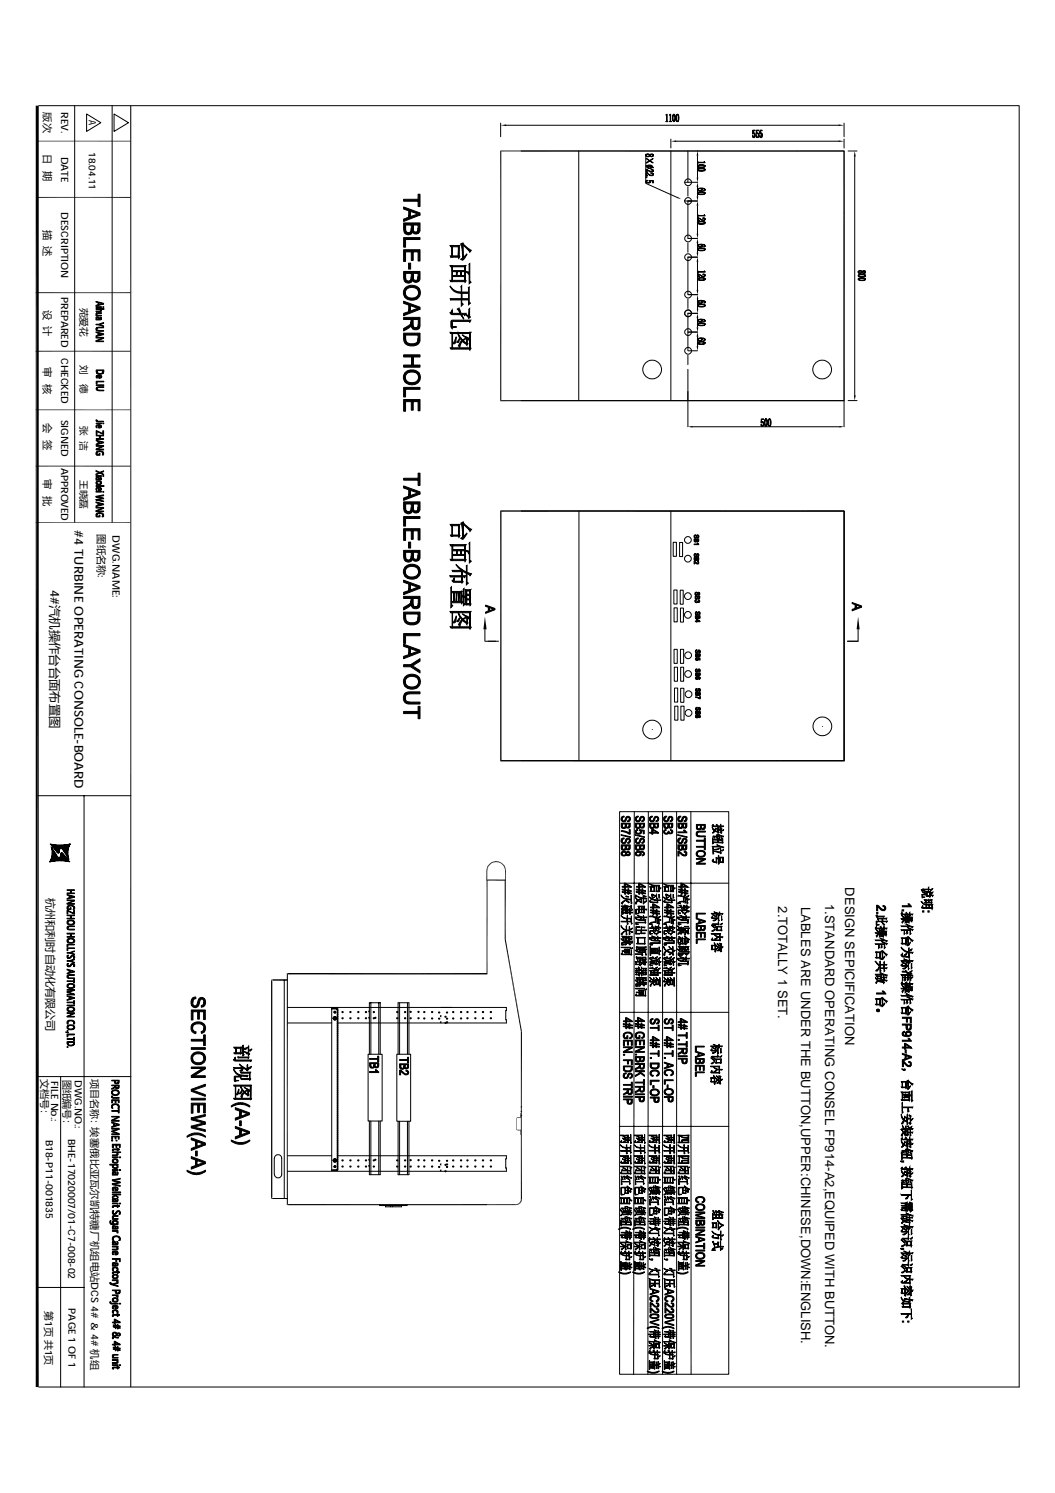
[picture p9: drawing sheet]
<svg xmlns="http://www.w3.org/2000/svg" width="210mm" height="297mm" viewBox="0 0 210 297" stroke-linecap="round" stroke-linejoin="round" font-family="sans-serif">
<defs><g id="words">
<g font-size="2.6">
<text x="164.2" y="179.8" transform="rotate(90 164.2 179.8)">1.STANDARD OPERATING CONSEL FP914-A2,EQUIPED WITH BUTTON.</text>
<text x="168.1" y="176.6" transform="rotate(90 168.1 176.6)">DESIGN SEPICIFICATION</text>
<text x="154.8" y="180.3" transform="rotate(90 154.8 180.3)">2.TOTALLY 1 SET.</text>
<text x="159.4" y="180.4" transform="rotate(90 159.4 180.4)">LABLES ARE UNDER THE BUTTON,UPPER:CHINESE,DOWN:ENGLISH.</text>
</g>
<g font-size="2.5">
<text x="14.8" y="105.4" transform="rotate(90 14.8 105.4)">#4 TURBINE OPERATING CONSOLE-BOARD</text>
<text x="10" y="117.3" transform="rotate(90 10 117.3)">4#汽机操作台台面布置图</text>
</g>
<text font-size="2.2" x="9.3" y="178.6" transform="rotate(90 9.3 178.6)">杭州和利时自动化有限公司</text>
<g font-size="2">
<text x="8.7" y="22.4" transform="rotate(90 8.7 22.4)">版次</text>
<text x="12.1" y="22.3" transform="rotate(90 12.1 22.3)">REV.</text>
<text x="17.7" y="23.9" transform="rotate(90 17.7 23.9)">A</text>
<text x="8.7" y="30.7" transform="rotate(90 8.7 30.7)">日 期</text>
<text x="12.1" y="31.1" transform="rotate(90 12.1 31.1)">DATE</text>
<text x="8.7" y="45.7" transform="rotate(90 8.7 45.7)">描 述</text>
<text x="12.1" y="42.2" transform="rotate(90 12.1 42.2)">DESCRIPTION</text>
<text x="12.1" y="59" transform="rotate(90 12.1 59)">PREPARED</text>
<text x="8.7" y="61.6" transform="rotate(90 8.7 61.6)">设 计</text>
<text x="12.1" y="71.2" transform="rotate(90 12.1 71.2)">CHECKED</text>
<text x="8.7" y="73.1" transform="rotate(90 8.7 73.1)">审 核</text>
<text x="12.1" y="83.5" transform="rotate(90 12.1 83.5)">SIGNED</text>
<text x="8.7" y="84.2" transform="rotate(90 8.7 84.2)">会 签</text>
<text x="8.7" y="95.4" transform="rotate(90 8.7 95.4)">审 批</text>
<text x="12.1" y="93" transform="rotate(90 12.1 93)">APPROVED</text>
<text x="19.5" y="106.3" transform="rotate(90 19.5 106.3)">图纸名称:</text>
<text x="22.4" y="106.5" transform="rotate(90 22.4 106.5)">DWG.NAME:</text>
<text x="8.2" y="214.7" transform="rotate(90 8.2 214.7)">文档号：</text>
<text x="10.2" y="215" transform="rotate(90 10.2 215)">FILE No.:</text>
<text x="12.7" y="214.8" transform="rotate(90 12.7 214.8)">图纸编号：</text>
<text x="14.9" y="215" transform="rotate(90 14.9 215)">DWG.NO.:</text>
<text x="18.2" y="214.7" transform="rotate(90 18.2 214.7)">项目名称：埃塞俄比亚瓦尔凯特糖厂机组电站DCS 4# &amp; 4# 机组</text>
<text x="9.1" y="226.7" transform="rotate(90 9.1 226.7)">B18-P11-001835</text>
<text x="13.5" y="226.6" transform="rotate(90 13.5 226.6)">BHE-17020007/01-C7-008-02</text>
<text x="9" y="260.8" transform="rotate(90 9 260.8)">第1页 共1页</text>
<text x="13.6" y="260.3" transform="rotate(90 13.6 260.3)">PAGE 1 OF 1</text>
</g>
<g font-size="1.9">
<text x="17.7" y="30.2" transform="rotate(90 17.7 30.2)">18.04.11</text>
<text x="16" y="61.2" transform="rotate(90 16 61.2)">苑爱花</text>
<text x="16" y="72.7" transform="rotate(90 16 72.7)">刘</text>
<text x="16" y="76.3" transform="rotate(90 16 76.3)">德</text>
<text x="16" y="84.7" transform="rotate(90 16 84.7)">张 洁</text>
<text x="16" y="95.5" transform="rotate(90 16 95.5)">王晓磊</text>
</g>
<text font-size=".8" x="12.2" y="169.8" transform="rotate(90 12.2 169.8)">auto</text>
<g font-size=".5">
<text x="11.5" y="168.1" transform="rotate(90 11.5 168.1)">hollilas</text>
<text x="13.1" y="168.1" transform="rotate(90 13.1 168.1)">pgqh</text>
</g>
<text font-size=".4" x="10.6" y="169.9" transform="rotate(90 10.6 169.9)">hollysys</text>
</g></defs>
<g fill="#000" stroke="#000" stroke-width=".2">
<path d="M128.5 35.2h.2v.1h-.2z" fill-rule="evenodd"/>
<path d="M128.7 33.1v.1z" fill-rule="evenodd"/>
<path d="M128.5 33.7l.2 .1v.3l.2 .2-.4-.1z" fill-rule="evenodd"/>
<path d="M128.5 34.4l.2 .1v.4l.2 .1h-.4z" fill-rule="evenodd"/>
<path d="M128.6 36l.3-.1-.3 .1v.3z" fill-rule="evenodd"/>
<path d="M128.6 30.7l.5-.1 .1 .2-.4-.1-.2 .2z" fill-rule="evenodd"/>
<path d="M128.6 31.6l.7 .3z" fill-rule="evenodd"/>
<path d="M129.2 36l.2 .1z" fill-rule="evenodd"/>
<path d="M128.6 36.1l.1 .2h.5l.2-.2a.26 .26 0 0 1 0 .2 .26 .26 0 0 1-.3 .1h-.5z" fill-rule="evenodd"/>
<path d="M128.5 33l.3-.1 .2 .5 .6-.1v.1l-.6 .1z" fill-rule="evenodd"/>
<path d="M128.8 32.9l.8 .3 .1 .2-.8-.2z" fill-rule="evenodd"/>
<path d="M129.8 33.1v.1z" fill-rule="evenodd"/>
<path d="M128.5 30.8l.1 .3h.3l.3-.3 .6-.2 .2 .3-.1-.1-.3-.1-.4 .4-.5 .1z" fill-rule="evenodd"/>
<path d="M129.3 31.9l.7-.3z" fill-rule="evenodd"/>
<path d="M128.6 32.4l.7-.5 .7 .5-.7-.4-.6 .5z" fill-rule="evenodd"/>
<path d="M129.5 33.8l.3-.1 .2 .3-.2-.2z" fill-rule="evenodd"/>
<path d="M129.5 34.5l.3-.1 .2 .3-.2-.2z" fill-rule="evenodd"/>
<path d="M129.3 31l.5 .1 .2-.3v.2l-.2 .2-.4-.1z" fill-rule="evenodd"/>
<path d="M128.9 32.9h.7l.4 .4-.3 .1-.2-.4h-.6z" fill-rule="evenodd"/>
<path d="M128.6 33.7l.9 .4h.4l.1-.2v.2l-.2 .1h-.4z" fill-rule="evenodd"/>
<path d="M128.6 34.4l.9 .5 .4-.1 .1-.2v.2l-.2 .2h-.4z" fill-rule="evenodd"/>
<path d="M129.2 35.9h.8v.5h-.2v-.4z" fill-rule="evenodd"/>
<path d="M132.5 22.8l.2-.1v1.4l.2 .1h-.4l.1-.1v-1.2z" fill-rule="evenodd"/>
<path d="M133.2 22.8l.2-.1v1.4l.2 .1h-.4l.1-.1v-1.2z" fill-rule="evenodd"/>
<path d="M133.9 22.8h.2l-.2 .4v.6l.3 .4-.4-.3z" fill-rule="evenodd"/>
<path d="M133.9 22.8l.3-.1 .2 .4v.7l-.2 .4h-.1l.1-.2v-1v-.2z" fill-rule="evenodd"/>
<path d="M134.6 22.8h.2l-.2 .3v.7l.3 .4h-.2l-.2-.3z" fill-rule="evenodd"/>
<path d="M134.7 22.8l.1-.1 .3 .5-.2 1h-.1l.2-.3v-.9z" fill-rule="evenodd"/>
<path d="M139.5 37.6l.1-.1 .1 .2z" fill-rule="evenodd"/>
<path d="M138.9 37.7l.5 .2 .3-.1v-.2v.1v.1l-.3 .2h-.5z" fill-rule="evenodd"/>
<path d="M140 37.9l.3-.2-.1 .3z" fill-rule="evenodd"/>
<path d="M138.8 38.3l.3-.1 .6-.1 .6 .2v.1l-.4-.1h-.8h-.2l-.1 .3z" fill-rule="evenodd"/>
<path d="M138.8 33l.3-.2h.6l.6 .1v.1l-.4-.1h-.8l-.2 .1-.1 .2z" fill-rule="evenodd"/>
<path d="M138.8 33.7l.9-.2 .6 .1v.2l-.4-.2h-.8l-.2 .1-.1 .2z" fill-rule="evenodd"/>
<path d="M138.9 37.5a1.59 1.59 0 0 1 1.4 .2v.2l-.2-.3-1-.1-.3 .3z" fill-rule="evenodd"/>
<path d="M138.9 38.4l.2 .2h.9l.3-.3-.1 .3-.4 .1h-.7z" fill-rule="evenodd"/>
<path d="M138.8 32.1l.1 .2h1.2l.1-.2 .1 .3h-1.4l-.1 .1z" fill-rule="evenodd"/>
<path d="M138.9 33l.2 .2h.9l.3-.1v-.2v.2l-.3 .2h-.8h-.3z" fill-rule="evenodd"/>
<path d="M138.9 33.8l.2 .1h.9l.3-.3v.3l-.3 .1-.8 .1-.3-.1z" fill-rule="evenodd"/>
<path d="M149.7 27l.2 .3h.2h-.3z" fill-rule="evenodd"/>
<path d="M149.9 26.5h.1l-.2 .1z" fill-rule="evenodd"/>
<path d="M149.9 26.5l.2-.1 .1 .3-.1 .6h-.1l.2-.1v-.5z" fill-rule="evenodd"/>
<path d="M149.8 25.9h.4v.1h-.4v.7z" fill-rule="evenodd"/>
<path d="M150.5 27v.2l.3 .2-.3-.2z" fill-rule="evenodd"/>
<path d="M150.5 26.5h.2z" fill-rule="evenodd"/>
<path d="M150.6 26.5l.2-.1 .2 .3-.2 .6h-.1l.1-.1 .1-.5z" fill-rule="evenodd"/>
<path d="M150.5 25.9h.5l-.1 .1h-.4v.7z" fill-rule="evenodd"/>
<path d="M151.1 27h.2v.3h.3l-.3 .1z" fill-rule="evenodd"/>
<path d="M151.3 26.5h.1z" fill-rule="evenodd"/>
<path d="M151.3 26.4l.3 .2v.7h-.2l.2-.1v-.6z" fill-rule="evenodd"/>
<path d="M151.2 25.9h.4v.1h-.3l-.1 .7z" fill-rule="evenodd"/>
<path d="M81.3 52.4h.4v1.1h-.4z" fill-rule="evenodd"/>
<path d="M80.7 44.8v.9a.59 .59 0 0 0 .7 .6 .59 .59 0 0 0 .4-.8v1.1l-.6 .1-.5-.2z" fill-rule="evenodd"/>
<path d="M80.7 54.4v.9a.59 .59 0 0 0 .7 .6 .59 .59 0 0 0 .4-.8v1l-.4 .2-.6-.1z" fill-rule="evenodd"/>
<path d="M82.2 44.8v.9a.49 .49 0 0 0 .4 .5 .49 .49 0 0 0 .6-.4v-.4v1l-.2 .1-.5 .1-.3-.3z" fill-rule="evenodd"/>
<path d="M82.2 54.4v.9a.5 .5 0 0 0 .4 .5 .5 .5 0 0 0 .6-.4v-.4v1l-.3 .2h-.4l-.3-.3z" fill-rule="evenodd"/>
<path d="M80.5 57.4l.9-.6h1.2l.7 .5v.9a1.09 1.09 0 0 0-1.2-1h-.4a1.3 1.3 0 0 0-1.1 .8v1.2l-.3-.8v-.6z" fill-rule="evenodd"/>
<path d="M80.3 39.7h2.9v-1.1h.4v2.5h-.4v-1.1h-2.9z" fill-rule="evenodd"/>
<path d="M80.3 41.2l3.3 1.2v.4l-1.9-.7-.4 1.1v-1.3l-1-.3z" fill-rule="evenodd"/>
<path d="M81.7 42.1v1l1.5-.5 .4 .2-3.3 1.3v-.5l1-.4z" fill-rule="evenodd"/>
<path d="M80.3 44.4h3.3l-.1 1.6-.3 .4v-1.6h-1v1.5l-.2-.2-.2 .4v-1.7h-1.1l-.1 1.7-.3-.8z" fill-rule="evenodd"/>
<path d="M80.3 47.3h3.3v.4h-2.9v1.5h-.4z" fill-rule="evenodd"/>
<path d="M80.3 49.7h3.3v2.2h-.4v-1.8h-1v1.7h-.4v-1.7h-1.1v1.9h-.4z" fill-rule="evenodd"/>
<path d="M80.3 54h3.3l-.1 1.7-.3 .3v-1.6h-1v1.5l-.2-.2-.2 .4v-1.7h-1.1l-.1 1.7-.3-.7z" fill-rule="evenodd"/>
<path d="M80.6 58.2a1.09 1.09 0 0 0 1.1 1.1h.6a1.09 1.09 0 0 0 1-1.1v-.9a1.48 1.48 0 0 1 .2 1.6 1.48 1.48 0 0 1-1.3 .8h-.8l-.7-.4z" fill-rule="evenodd"/>
<path d="M89.5 55.8h.4v.2h-.2z" fill-rule="evenodd"/>
<path d="M89.6 50.9h.3l.1 .3h-.3z" fill-rule="evenodd"/>
<path d="M90 48.8h1.3l-.1 2.1v-1.8h-1.2z" fill-rule="evenodd"/>
<path d="M89.5 48.8h.5v2.1h1.2l.1-2.1h.2l-.2 .3v2.2l-.2-.1h-1.1l-.1-2.1h-.2z" fill-rule="evenodd"/>
<path d="M91.3 49.1v1.8l.2 .1-.2 .3z" fill-rule="evenodd"/>
<path d="M89.5 57l1 .8 1.3 .3v.3l-1.3-.3-.7-.6z" fill-rule="evenodd"/>
<path d="M89.6 59.4h2.2v.3h-2.1z" fill-rule="evenodd"/>
<path d="M91.7 51.6l.3-.3 .1 .4z" fill-rule="evenodd"/>
<path d="M90 53.1v.7h2.5v1v-.8h-.7l-.1 .8v-.8h-.8l-.1 .8v-.8h-.8z" fill-rule="evenodd"/>
<path d="M90 54.8h.8l.1-.8v.8h.8l.1-.8v.8h.7v-1v1.2h-2.5z" fill-rule="evenodd"/>
<path d="M90 52.9l2.5-.1v3v-2.7h-2.5v.9z" fill-rule="evenodd"/>
<path d="M89.5 52.8l.5 .1v2.9h2.5v-3h.2l-.1 .3-.1 3-2.6-.1v-2.9h-.2z" fill-rule="evenodd"/>
<path d="M92.6 54v1.7l.2 .2-.3 .2z" fill-rule="evenodd"/>
<path d="M92.1 48.7l.1 2.5 .6-.7 .1 .1-.8 1.1z" fill-rule="evenodd"/>
<path d="M91.9 58.1h1.3v1.3v-1h-1.3z" fill-rule="evenodd"/>
<path d="M91.9 58.1v1.3h1.3v-1.3v1.6h-1.3z" fill-rule="evenodd"/>
<path d="M92.6 53.1v.8l.7 .2-.1 .5-.6-.6z" fill-rule="evenodd"/>
<path d="M93.3 52.6l.2-.2v3.5l.2 .3-.4 .3z" fill-rule="evenodd"/>
<path d="M91.7 48.5l.4-.2 .4 .6 1.3 .9-.3 .4-.2-.3-1.2-1.2v3l-.2-2.1z" fill-rule="evenodd"/>
<path d="M138.8 43.3l.1 .1v.4l.3 .1-.4-.1z" fill-rule="evenodd"/>
<path d="M138.8 54.5h.1v.4l.3 .2-.4-.1z" fill-rule="evenodd"/>
<path d="M139.5 48.8h.2v.1z" fill-rule="evenodd"/>
<path d="M139.5 59.9h.2v.2z" fill-rule="evenodd"/>
<path d="M138.9 48.9l.5 .2 .3-.1v-.2v.2l-.2 .2-.6-.1z" fill-rule="evenodd"/>
<path d="M139.8 43.4l.3-.1 .2 .3-.2-.2z" fill-rule="evenodd"/>
<path d="M138.8 44.2l.3-.1h.8l.4 .1v.2l-.3-.2-.7-.1-.4 .1v.3z" fill-rule="evenodd"/>
<path d="M140 49.1l.3-.2-.1 .2z" fill-rule="evenodd"/>
<path d="M138.8 49.5l.9-.2 .6 .2v.1l-.4-.2h-.8l-.2 .1-.1 .2z" fill-rule="evenodd"/>
<path d="M139.8 54.6h.4l.1 .2z" fill-rule="evenodd"/>
<path d="M138.8 55.4l.4-.2h.7l.3 .1 .1 .2-.3-.1-.6-.1-.5 .1v.3z" fill-rule="evenodd"/>
<path d="M138.8 42.7l.2 .2h1l.2-.2 .1 .3h-1.4l-.1 .1z" fill-rule="evenodd"/>
<path d="M138.9 43.3l.8 .5 .5-.1 .1-.2a.42 .42 0 0 1-.4 .4 .42 .42 0 0 1-.5-.2z" fill-rule="evenodd"/>
<path d="M138.9 44.4l.3 .1h.6l.5-.2v.2l-.3 .1h-.9l-.2-.1z" fill-rule="evenodd"/>
<path d="M138.8 48.8a1.33 1.33 0 0 1 1.5 0v.3l-.3-.4h-.9l-.2 .1v.2z" fill-rule="evenodd"/>
<path d="M138.9 49.6l.2 .2h.9l.3-.3v.2l-.3 .2h-.8l-.3-.1z" fill-rule="evenodd"/>
<path d="M138.8 53.9l.2 .1h1.1l.1-.1 .1 .2h-1.4l-.1 .2z" fill-rule="evenodd"/>
<path d="M138.9 54.5l.8 .4h.5l.1-.3v.2v.2l-.4 .1z" fill-rule="evenodd"/>
<path d="M138.9 55.5l.3 .2h.7l.4-.1v-.2v.1l-.3 .3h-.9z" fill-rule="evenodd"/>
<path d="M170.9 53.9l.3-.1 .3 .2-.5-.1-.2 .2z" fill-rule="evenodd"/>
<path d="M170.7 54l.1 .1a.41 .41 0 0 0 .4 .2 .41 .41 0 0 0 .3-.3l.5-.1 .2 .2-.2-.1h-.2l-.5 .4h-.4z" fill-rule="evenodd"/>
<path d="M170.8 54.7l.9-.1 .4 .1 .1 .1-.3-.1h-.9l-.2 .1v.2z" fill-rule="evenodd"/>
<path d="M170.8 55.4l.3-.1h.7l.4 .1v.2l-.2-.2h-.8l-.4 .1v.2z" fill-rule="evenodd"/>
<path d="M171.6 54.2l.4 .1 .2-.3v.3l-.2 .1h-.3z" fill-rule="evenodd"/>
<path d="M170.8 54.8l.3 .2h.7l.4-.2v.2l-.3 .1h-.8z" fill-rule="evenodd"/>
<path d="M170.8 55.6l.9 .1h.4l.1-.3v.3l-.4 .1h-.8z" fill-rule="evenodd"/>
<path d="M19.1 61h1.1v.2h-1.1z" fill-rule="evenodd"/>
<path d="M19.1 62.3h.1l.1 .4-.2-.1z" fill-rule="evenodd"/>
<path d="M19.1 63.1h.1l.1 .4z" fill-rule="evenodd"/>
<path d="M19.2 74.7l.2 .5-.3-.1z" fill-rule="evenodd"/>
<path d="M19.2 63.1h.4v.4v-.3l-.4 .1z" fill-rule="evenodd"/>
<path d="M20 61.5v.2z" fill-rule="evenodd"/>
<path d="M19.1 63.5h.5v-.4l.2 .4 .3-.1v.2l-.2 .1h-.8z" fill-rule="evenodd"/>
<path d="M19.3 74.7l.5-.1v.5l.3-.1v.2l-.5 .1v-.6h-.2l-.1 .3z" fill-rule="evenodd"/>
<path d="M19.1 61.9h.8l.2-.3 .1 .1-.2 .3h-.9z" fill-rule="evenodd"/>
<path d="M19.2 62.3l1-.1v.1h-.7l-.3 .2z" fill-rule="evenodd"/>
<path d="M19.1 62.7h1.1v.2h-1.1z" fill-rule="evenodd"/>
<path d="M19.9 63.1l.3 .1-.1 .4z" fill-rule="evenodd"/>
<path d="M19.8 74.6l.4 .2-.1 .4v-.4l-.3-.1z" fill-rule="evenodd"/>
<path d="M19.3 73.7l.1 .5 .2 .1h.6l.3-.4v.4l-.3 .2-.7-.1-.2-.1z" fill-rule="evenodd"/>
<path d="M19.1 60l1.5 .4v.1l-.9-.3-.2 .4v-.4l-.4-.1z" fill-rule="evenodd"/>
<path d="M19.1 60.7l.4-.1 .2-.4v.4l.9-.1-1.5 .4z" fill-rule="evenodd"/>
<path d="M19.6 64.6l.3-.1 .7 .3v.2z" fill-rule="evenodd"/>
<path d="M19.1 64.5h.5l1-.3v.1l-1 .3h-.5z" fill-rule="evenodd"/>
<path d="M19.3 65.2l1.3-.1v.1l-1.2 .1-.1 .2z" fill-rule="evenodd"/>
<path d="M19.1 65.3l.2-.1v.4l.1 .1 1.2 .1v.1l-1.3-.1-.2-.2z" fill-rule="evenodd"/>
<path d="M19.1 66l1.5 .4v.2l-.9-.3-.2 .4v-.4l-.4-.1z" fill-rule="evenodd"/>
<path d="M19.1 66.8l.4-.1 .2-.4v.4l.6-.2 .3 .1-1.5 .4z" fill-rule="evenodd"/>
<path d="M19.1 67.1h1.5v.2h-1.5z" fill-rule="evenodd"/>
<path d="M19.1 67.8l1.2-.5h.3l-1.2 .5z" fill-rule="evenodd"/>
<path d="M19.1 67.8h1.5v.2h-1.5z" fill-rule="evenodd"/>
<path d="M20.4 61l.3 .2h-.3z" fill-rule="evenodd"/>
<path d="M19.1 73.6h1.6v.4l-.2 .3v-.6h-1.2v.6z" fill-rule="evenodd"/>
<path d="M19.1 75.8h1.6v.2h-1.4v.4h-.2z" fill-rule="evenodd"/>
<path d="M19.1 76.6h1.6v.1h-1.6z" fill-rule="evenodd"/>
<path d="M19.3 77l1.4-.1v.2h-1.3l-.1 .3z" fill-rule="evenodd"/>
<path d="M19.2 77.1l.1-.1v.5l.2 .1h1.2v.2l-1.4-.1-.2-.2z" fill-rule="evenodd"/>
<path d="M19.1 61.4h1.6v.1l-.7 .1-.9-.1z" fill-rule="evenodd"/>
<path d="M80.3 65.3l1.3-.8 .2-.5-.1 1-1.4 .9z" fill-rule="evenodd"/>
<path d="M80.7 66.7v.7a.94 .94 0 0 0 .9 1h.7l.6-.3 .3-.4v-.4v1.1l-.1 .2-.8 .2h-.9l-.7-.4z" fill-rule="evenodd"/>
<path d="M82.1 63.6l.2 1.4 .1 .1 .5 .1 .2-.3 .1-.4 .1 .9-.4 .2h-.5l-.3-.2z" fill-rule="evenodd"/>
<path d="M80.5 74.2l.4-.3 .7-.3 1 .1 .7 .4v1a1.01 1.01 0 0 0-1-1.1h-.7a1.09 1.09 0 0 0-1 .8v1.3l-.3-.8v-.7z" fill-rule="evenodd"/>
<path d="M80.3 59.9l3.3 1.2v.4l-1.9-.7-.4 1.2v-1.3l-1-.3z" fill-rule="evenodd"/>
<path d="M81.7 60.8v1.1l1.5-.6 .4 .2-3.3 1.3v-.5l1-.3z" fill-rule="evenodd"/>
<path d="M80.3 63.1h3.3l-.1 2-.2 .3-.1-1.8h-1.1v1.8l-.3-.6v-1.2h-1.5z" fill-rule="evenodd"/>
<path d="M80.3 66.3h3.3v1.5l-.3 .6-.1-1.7h-2.5v1.7l-.1-.1-.3-.8z" fill-rule="evenodd"/>
<path d="M80.3 72.6h1.6l.4-1.6v1.6h1.3v.5h-3.3z" fill-rule="evenodd"/>
<path d="M80.3 70.6h3.3v.4h-1.3l-.4 1.6v-1.6h-1.6z" fill-rule="evenodd"/>
<path d="M80.3 77.1h3.3v.4h-2.9v1.5h-.4z" fill-rule="evenodd"/>
<path d="M80.6 75.1v.2a1.19 1.19 0 0 0 1.2 .8 1.22 1.22 0 0 0 1.5-1v-1a1.48 1.48 0 0 1-.9 2.4 1.92 1.92 0 0 1-1.8-.4z" fill-rule="evenodd"/>
<path d="M89.6 69.2h.3l.1 .3h-.3z" fill-rule="evenodd"/>
<path d="M90 61.7v.5z" fill-rule="evenodd"/>
<path d="M89.9 64.2l.1 .6 .8 .3h-.6l-.3 .2z" fill-rule="evenodd"/>
<path d="M90.7 67.1v.7a.42 .42 0 0 1-.6 .6z" fill-rule="evenodd"/>
<path d="M91.4 67.4v.2a.4 .4 0 0 1-.5 .5z" fill-rule="evenodd"/>
<path d="M91 61.5l.3-.2 .3 .6-.1 .4z" fill-rule="evenodd"/>
<path d="M91.2 66.4l.7 1.1v.3l-.6-.9z" fill-rule="evenodd"/>
<path d="M91.7 57l.2-.2v3.4l.3 .3-.4 .4z" fill-rule="evenodd"/>
<path d="M91.9 62.6l.3 .9-.4-.6z" fill-rule="evenodd"/>
<path d="M90 61.7v.6h1.5l.1-.4 .1 .4h1.1l-.3 .5-.1-.2h-.5l-.1 .3-.1-.3h-1.9a.25 .25 0 0 1-.2-.2 .25 .25 0 0 1 .1-.3z" fill-rule="evenodd"/>
<path d="M92 66.7l.8 .4v.2z" fill-rule="evenodd"/>
<path d="M92.2 67.8l.6 .4 .1 .5-.8-.7z" fill-rule="evenodd"/>
<path d="M91.9 67.5a.38 .38 0 0 0 .6-.1l.5-.3v1.2l.1 .1-.2 .3-.1-1.4-.8 .7a1.49 1.49 0 0 0-.5 1.2l-.1-.2a.45 .45 0 0 1 .1-.7l.4-.5z" fill-rule="evenodd"/>
<path d="M93.3 61.5l.1-.1-.1 1.5z" fill-rule="evenodd"/>
<path d="M93 67.1l.4 .2-.1 .3-.3-.2z" fill-rule="evenodd"/>
<path d="M90 66.2l3.5-.1-.1 3.1v-2.8h-2.2v.2l-.1-.2h-1.1z" fill-rule="evenodd"/>
<path d="M93.2 57.3l.1-.2v3l.3 .2-.4 .3z" fill-rule="evenodd"/>
<path d="M93.4 61.4v1.5l.2 .2-.3 .3-.7-.8 .1-.1 .6 .4z" fill-rule="evenodd"/>
<path d="M89.8 63.7h3.9l-.2 .4-.2-.1h-3.2l-.2 .2v1.1l-.2-.3v-1z" fill-rule="evenodd"/>
<path d="M89.5 66.1l.5 .1v.2v2.8h3.4l.1-3.1h.2l-.1 .3-.1 3.2-.1-.1h-3.4l-.1-3.1h-.3z" fill-rule="evenodd"/>
<path d="M93.6 66.4v2.8l.1 .1-.2 .3z" fill-rule="evenodd"/>
<path d="M139.5 63.7h.2v.1z" fill-rule="evenodd"/>
<path d="M139.5 67.4h.2v.1z" fill-rule="evenodd"/>
<path d="M138.9 63.8l.2 .2h.3l.3-.1v-.2v.2l-.2 .2-.6-.1z" fill-rule="evenodd"/>
<path d="M138.9 67.5l.2 .2h.3l.3-.1v-.2v.1v.1l-.2 .2h-.6z" fill-rule="evenodd"/>
<path d="M138.9 60.1l.5 .2 .3-.2v-.2l.1 .2-.3 .3h-.4z" fill-rule="evenodd"/>
<path d="M140 63.9l.3-.1v.2h-.3z" fill-rule="evenodd"/>
<path d="M138.8 64.4l.9-.2 .6 .2v.1l-.4-.2h-.7l-.3 .1-.1 .2z" fill-rule="evenodd"/>
<path d="M140 67.6l.3-.1v.2l-.3 .1z" fill-rule="evenodd"/>
<path d="M138.8 68.1l.9-.2 .6 .2v.1l-.4-.1h-.7h-.3l-.1 .3z" fill-rule="evenodd"/>
<path d="M138.9 60.6l.8-.1 .5 .1 .1 .2-.4-.2h-.7l-.3 .1v.2z" fill-rule="evenodd"/>
<path d="M138.8 63.7l.5-.2h.7l.3 .2v.3l-.3-.4h-.9l-.2 .1v.3z" fill-rule="evenodd"/>
<path d="M138.9 64.5l.1 .2h.7l.5-.1 .1-.2-.1 .3-.3 .1h-.9z" fill-rule="evenodd"/>
<path d="M138.8 67.4l.5-.2 .7 .1 .3 .2v.2l-.3-.4h-.9l-.2 .2v.2z" fill-rule="evenodd"/>
<path d="M138.9 68.2l.1 .2h.7l.5-.1 .1-.2-.1 .3-.3 .1h-.9z" fill-rule="evenodd"/>
<path d="M140 60.2l.3-.1v.1l-.3 .1z" fill-rule="evenodd"/>
<path d="M138.9 59.9l.4-.1h.7l.2 .1 .1 .3-.2-.3h-1l-.2 .2v.1z" fill-rule="evenodd"/>
<path d="M138.9 60.8l.2 .1 .6 .1 .5-.1 .1-.3v.3l-.4 .2h-.7l-.3-.2z" fill-rule="evenodd"/>
<path d="M19.1 94.6h1.1v.2h-1.1z" fill-rule="evenodd"/>
<path d="M19.1 96.6h1.6v.2h-1.6z" fill-rule="evenodd"/>
<path d="M19.1 97.8h1.1v.1h-1.1z" fill-rule="evenodd"/>
<path d="M19.1 84.2h1.1v.1h-1.1z" fill-rule="evenodd"/>
<path d="M19.1 95.1l.1-.1 .1 .4z" fill-rule="evenodd"/>
<path d="M19.1 83.6h.2v.2z" fill-rule="evenodd"/>
<path d="M19.1 84.7l.1-.1 .1 .5h-.1z" fill-rule="evenodd"/>
<path d="M19.1 97.1l.2 .5-.2-.2z" fill-rule="evenodd"/>
<path d="M19.2 95h.4v.4l-.1-.3-.3 .1z" fill-rule="evenodd"/>
<path d="M19.1 93.6l.8 .4-.2 .1-.6-.3z" fill-rule="evenodd"/>
<path d="M19.1 90l.2-.1v.5h.4v-.2h.2v.4h-.7z" fill-rule="evenodd"/>
<path d="M19.3 84.6l.4-.1 .1 .5 .3-.1v.2l-.5 .1v-.5h-.2l-.1 .2z" fill-rule="evenodd"/>
<path d="M19.1 95.4h.5v-.4l.2 .4 .3-.2-.1 .3h-.9z" fill-rule="evenodd"/>
<path d="M19.1 95.9l.4-.2 .6 .1-.1 .3-.2-.3-.5 .1-.1 .4z" fill-rule="evenodd"/>
<path d="M19.2 97.1l.5-.2v.6l.4-.2v.2l-.5 .1v-.5h-.2l-.2 .2z" fill-rule="evenodd"/>
<path d="M19.7 84.5l.5 .2v.3z" fill-rule="evenodd"/>
<path d="M19.9 95l.3 .1-.1 .4z" fill-rule="evenodd"/>
<path d="M19.2 96.1l.2 .2h.5l.2-.5 .1 .4-.6 .3-.4-.2z" fill-rule="evenodd"/>
<path d="M19.7 96.9l.5 .3-.1 .3-.1-.3-.3-.1z" fill-rule="evenodd"/>
<path d="M19.3 89.9l.4-.2h.5l.2 .2v.3l-.3-.3h-.5l-.3 .3z" fill-rule="evenodd"/>
<path d="M19.3 83.6l.1 .2h1.2v.1h-1.2h-.1z" fill-rule="evenodd"/>
<path d="M19.1 85.7l1.3 .6v-.6h.2v.7l-1.3-.6v.6h-.2z" fill-rule="evenodd"/>
<path d="M19.1 87.3h.7l.2-.6v.6h.6v.1h-1.5z" fill-rule="evenodd"/>
<path d="M19.1 86.6h1.5v.1h-.6l-.2 .6v-.6h-.7z" fill-rule="evenodd"/>
<path d="M19.1 87.6l1.5 .4v.1l-.9-.2-.2 .4v-.5l-.4-.1z" fill-rule="evenodd"/>
<path d="M19.1 88.3h.4l.2-.4v.3l.9-.1-1.5 .4z" fill-rule="evenodd"/>
<path d="M19.1 88.6h1.5v.2h-1.5z" fill-rule="evenodd"/>
<path d="M19.1 89.4l1.2-.6h.3l-1.3 .6z" fill-rule="evenodd"/>
<path d="M19.1 89.4h1.5v.1h-1.5z" fill-rule="evenodd"/>
<path d="M20.4 89.9l.2 .2v.4h-.2z" fill-rule="evenodd"/>
<path d="M19.9 94.1h.2l.5 .2v.2z" fill-rule="evenodd"/>
<path d="M19.1 94.3l1.5-.6v.1l-1.5 .7z" fill-rule="evenodd"/>
<path d="M19.1 99.4l1.5 .3v.1l-1.5-.3z" fill-rule="evenodd"/>
<path d="M19.1 98.7l1.5-.2v.1l-1.1 .2z" fill-rule="evenodd"/>
<path d="M19.1 98.7l1.5 .4v.1l-1.5-.3z" fill-rule="evenodd"/>
<path d="M19.1 99.4l1.2-.3 .3 .1-1.3 .3z" fill-rule="evenodd"/>
<path d="M20.4 84.2h.3v.1z" fill-rule="evenodd"/>
<path d="M20.5 94.6h.2l-.1 .2h-.2z" fill-rule="evenodd"/>
<path d="M20.4 97.8l.3 .1h-.2z" fill-rule="evenodd"/>
<path d="M80.3 79.5h3.3v2.2h-.4v-1.8h-1v1.7h-.4v-1.7h-1.1v1.9h-.4z" fill-rule="evenodd"/>
<path d="M80.3 95.2h2.9v-1.1h.4v2.5h-.4v-1.1h-2.9z" fill-rule="evenodd"/>
<path d="M80.3 96.7l3.3 1.2v.4l-1.9-.7-.4 1.1v-1.3l-1-.3z" fill-rule="evenodd"/>
<path d="M81.7 97.6v1l1.5-.5 .4 .2-3.3 1.3v-.5l1-.4z" fill-rule="evenodd"/>
<path d="M151.4 84.4l.1 .3 .3 .1-.4-.1z" fill-rule="evenodd"/>
<path d="M151.5 84l.2-.1z" fill-rule="evenodd"/>
<path d="M151.6 83.9h.2l.1 .2-.1 .7h-.1l.1-.2v-.5z" fill-rule="evenodd"/>
<path d="M151.5 83.3h.4v.2h-.4l-.1 .6z" fill-rule="evenodd"/>
<path d="M152.2 83.4h.2l-.2 .2v.9l.3 .3-.3-.1-.1-.3z" fill-rule="evenodd"/>
<path d="M152.3 83.4l.2-.1 .2 .3v.6l-.2 .6h-.1l.2-.3v-.8l-.2-.3z" fill-rule="evenodd"/>
<path d="M152.9 83.5l.2-.1-.1 .2v.9l.2 .3-.2-.1-.2-.3z" fill-rule="evenodd"/>
<path d="M153 83.4l.1-.1 .2 .1 .1 .4-.2 1h-.1l.2-.3v-.8l-.1-.3z" fill-rule="evenodd"/>
<path d="M19.2 102.2l.1 .5h.4v-.2h.2v.4h-.7l-.1-.2z" fill-rule="evenodd"/>
<path d="M19.2 102.2l.4-.2h.5l.3 .2v.3l-.1-.3-.3-.1-.5 .1-.2 .3z" fill-rule="evenodd"/>
<path d="M19.1 99.9l1.5 .4v.1l-.9-.3-.2 .4v-.4l-.4-.1z" fill-rule="evenodd"/>
<path d="M19.1 100.7l.4-.2 .2-.4v.4l.6-.2 .3 .1-1.5 .4z" fill-rule="evenodd"/>
<path d="M19.1 101h1.5v.1h-1.5z" fill-rule="evenodd"/>
<path d="M19.1 101.6l1.2-.5h.3l-1.2 .6z" fill-rule="evenodd"/>
<path d="M19.1 101.6l1.5 .1v.1h-1.5z" fill-rule="evenodd"/>
<path d="M20.4 102.2l.2 .2v.4h-.3l.1-.1z" fill-rule="evenodd"/>
<path d="M81.3 107.9h.4v1.1h-.4z" fill-rule="evenodd"/>
<path d="M80.7 100.3v.9a.59 .59 0 0 0 .7 .6 .59 .59 0 0 0 .4-.8v1.1l-.6 .1-.5-.2z" fill-rule="evenodd"/>
<path d="M80.7 109.9v.9a.59 .59 0 0 0 .7 .6 .59 .59 0 0 0 .4-.8v1l-.4 .2-.6-.1z" fill-rule="evenodd"/>
<path d="M82.2 100.3v.9a.49 .49 0 0 0 .4 .5 .49 .49 0 0 0 .6-.4v-.4v1l-.3 .2h-.4l-.3-.3z" fill-rule="evenodd"/>
<path d="M82.2 109.9v.9a.5 .5 0 0 0 .4 .5 .5 .5 0 0 0 .6-.4v-.4v1l-.3 .2h-.4l-.3-.3z" fill-rule="evenodd"/>
<path d="M80.5 112.9l.9-.6h1.2l.7 .5v.9a1.09 1.09 0 0 0-1.2-1h-.4a1.3 1.3 0 0 0-1.1 .8v1.2l-.3-.8v-.6z" fill-rule="evenodd"/>
<path d="M80.3 99.9h3.3l-.1 1.6-.3 .4v-1.6h-1v1.5l-.2-.2-.2 .4v-1.7h-1.1l-.1 1.7-.3-.8z" fill-rule="evenodd"/>
<path d="M80.3 102.8h3.3v.4h-2.9v1.5h-.4z" fill-rule="evenodd"/>
<path d="M80.3 105.2h3.3v2.2h-.4v-1.8h-1v1.7h-.4v-1.7h-1.1v1.9h-.4z" fill-rule="evenodd"/>
<path d="M80.3 109.5h3.3l-.1 1.7-.3 .3v-1.6h-1v1.5l-.2-.2-.2 .4v-1.7h-1.1l-.1 1.7-.3-.7z" fill-rule="evenodd"/>
<path d="M80.3 115.4l3.3 1.2v.4l-1.9-.7-.4 1.2v-1.3l-1-.3z" fill-rule="evenodd"/>
<path d="M81.7 116.3v1.1l1.5-.6 .4 .2-3.3 1.3v-.5l1-.3z" fill-rule="evenodd"/>
<path d="M80.6 113.7l.2 .5 .4 .4 .4 .2h.7a1.09 1.09 0 0 0 1-1.1v-.9a1.49 1.49 0 0 1-1 2.4h-.9l-.7-.4z" fill-rule="evenodd"/>
<path d="M89.6 111.3h.3l.1 .2h-.3z" fill-rule="evenodd"/>
<path d="M89.6 106.5h.3l.1 .2h-.3z" fill-rule="evenodd"/>
<path d="M90.3 115v.5z" fill-rule="evenodd"/>
<path d="M90 104.3h1.3l-.1 2.2v-1.9h-1.2z" fill-rule="evenodd"/>
<path d="M89.6 104.3h.4v2.2h1.2l.1-2.2h.2l-.2 .3v2.2l-.1-.1h-1.2l-.1-2.1h-.2z" fill-rule="evenodd"/>
<path d="M91.3 104.6v1.8l.2 .1-.2 .3z" fill-rule="evenodd"/>
<path d="M89.8 117.7l2-.1-.1 2.1v-1.8h-.3l-.2 1.8v-1.8h-.3l-.1 1.8v-1.8h-.4l-.1 1.8v-1.8h-.5z" fill-rule="evenodd"/>
<path d="M90.7 112.4l1.1 .9v.2z" fill-rule="evenodd"/>
<path d="M89.5 114.5h2.4v1.1v-.8h-2.3z" fill-rule="evenodd"/>
<path d="M90 113.5h1.8l.1-.2v1.2v-.8h-1.8z" fill-rule="evenodd"/>
<path d="M90.4 117.9v1.8h.4l.1-1.8v1.8h.3l.2-1.8v1.8h.3l.1-2.1h.2l-.1 .3v2.1l-.2-.1h-1.9v-.2h.5z" fill-rule="evenodd"/>
<path d="M91.7 107l.4-.2v.5z" fill-rule="evenodd"/>
<path d="M91.9 118.7v1h.2l-.2 .3z" fill-rule="evenodd"/>
<path d="M91.9 113.3l.1 2.3 .2 .1-.3 .3-.1-.1h-1.5a.26 .26 0 0 1-.3-.3 .26 .26 0 0 1 .2-.3l.1-.3 .1 .6h1.5z" fill-rule="evenodd"/>
<path d="M91.9 117.9v.6l.3 .1v.2l-.3-.1z" fill-rule="evenodd"/>
<path d="M90 108.6v.7h2.5v1v-.7h-.7l-.1 .7v-.7h-.8l-.1 .7v-.7h-.8z" fill-rule="evenodd"/>
<path d="M90 110.3h.8l.1-.7v.7h.8l.1-.7v.7h.7v-1v1.2h-2.5z" fill-rule="evenodd"/>
<path d="M90 108.4h2.5v2.9v-2.7h-2.5v1z" fill-rule="evenodd"/>
<path d="M92 113.7v.8h.6l-.1 .4-.5-.1z" fill-rule="evenodd"/>
<path d="M92.3 118.6h.4l-.1 .4-.3-.1z" fill-rule="evenodd"/>
<path d="M89.5 108.4h.5v2.9h2.5v-2.9h.3l-.2 .2-.1 3.1-.1-.2h-2.4l-.1-2.9h-.2z" fill-rule="evenodd"/>
<path d="M92.6 109.5v1.7l.2 .2-.3 .3z" fill-rule="evenodd"/>
<path d="M92.5 117.3h.3l-.1 2.8v-2.5z" fill-rule="evenodd"/>
<path d="M91.9 113.4l.9 .4v.3l-.8-.4v1.1z" fill-rule="evenodd"/>
<path d="M92.1 104.2l.1 2.6 .7-.7-.8 1.2z" fill-rule="evenodd"/>
<path d="M92.8 112.6l.1-.1v3.3l.3 .2-.4 .4z" fill-rule="evenodd"/>
<path d="M92.6 108.6v.9l.8 .1-.2 .5v-.2l-.6-.4z" fill-rule="evenodd"/>
<path d="M92.8 118.5v.7h.6v.2h-.6z" fill-rule="evenodd"/>
<path d="M92.8 117.6v.6h.6v1.9v-1.6h-.6z" fill-rule="evenodd"/>
<path d="M92.8 117.3h.7l-.1 .9v-.6h-.6v2.7h-.1z" fill-rule="evenodd"/>
<path d="M93.5 117.3h.2l-.1 .3v2.8l-.8-.1v-.9v.7h.6z" fill-rule="evenodd"/>
<path d="M93.3 108.1l.2-.2v3.5l.3 .3-.4 .3z" fill-rule="evenodd"/>
<path d="M91.7 104.1l.5-.3 .3 .6 1.3 .9-.3 .4-.2-.3-1.2-1.2v3.1l-.1-2.1z" fill-rule="evenodd"/>
<path d="M92.9 113.9l.9 .3-.3 .3-.6-.4z" fill-rule="evenodd"/>
<path d="M138.2 106.5h.2l-.2 .3z" fill-rule="evenodd"/>
<path d="M138.2 110.2h.2l-.2 .3z" fill-rule="evenodd"/>
<path d="M138.2 107.3l.1 .4h.2v-.2l-.1 .4-.2-.1z" fill-rule="evenodd"/>
<path d="M138.2 111l.1 .4h.2v-.2l-.1 .4-.2-.1z" fill-rule="evenodd"/>
<path d="M138.3 119.4l.3 .1-.3 .1z" fill-rule="evenodd"/>
<path d="M138.4 117.8h.2l-.2 .3z" fill-rule="evenodd"/>
<path d="M138.4 118.7v.3l.2 .1 .1-.2v.3h-.3z" fill-rule="evenodd"/>
<path d="M138.3 119.5l.2 .3 .2-.2v.3l-.4-.1z" fill-rule="evenodd"/>
<path d="M138.7 119.6l.1 .2z" fill-rule="evenodd"/>
<path d="M138.7 108h.1v.2z" fill-rule="evenodd"/>
<path d="M138.9 106.7v.3h-.1z" fill-rule="evenodd"/>
<path d="M138.6 107.3v.3l.3 .1v-.2v.3h-.3z" fill-rule="evenodd"/>
<path d="M138.9 110.4v.3l-.1 .1z" fill-rule="evenodd"/>
<path d="M138.6 111v.4h.3v-.2v.3h-.3z" fill-rule="evenodd"/>
<path d="M138.1 111.7l.6 .4 .2-.1v.2h-.2l-.5-.4v.4h-.1z" fill-rule="evenodd"/>
<path d="M138.1 107.2h.9v.5l-.1 .1v-.5h-.3v.5l-.1-.5h-.3v.5z" fill-rule="evenodd"/>
<path d="M138.1 108.2h.7l.1-.1 .1 .3h-.9z" fill-rule="evenodd"/>
<path d="M138.1 110.9h.9v.5l-.1 .1v-.5h-.3v.5l-.1-.5h-.3v.5z" fill-rule="evenodd"/>
<path d="M138.8 111.7a.25 .25 0 0 1 .2 .2 .25 .25 0 0 1-.1 .3v-.3z" fill-rule="evenodd"/>
<path d="M138.2 106.5v.3a.15 .15 0 0 0 .1 .2 .15 .15 0 0 0 .2-.2l.1-.3h.4v.5l-.1-.4-.2-.1-.1 .5h-.3l-.2-.1z" fill-rule="evenodd"/>
<path d="M138.2 110.2v.3a.15 .15 0 0 0 .1 .2 .15 .15 0 0 0 .2-.1v-.2a.29 .29 0 0 1 .2-.2 .29 .29 0 0 1 .3 .1v.4l-.1-.4h-.2l-.1 .4-.3 .1-.2-.2z" fill-rule="evenodd"/>
<path d="M139.1 118.1v.3h-.2z" fill-rule="evenodd"/>
<path d="M138.8 118.7l.1 .4h.2v-.2v.3h-.3z" fill-rule="evenodd"/>
<path d="M139 119.4l.1 .1v.1z" fill-rule="evenodd"/>
<path d="M138.3 117.9l.1 .4h.2l.2-.4 .3-.1 .1 .5-.1-.3h-.2a.32 .32 0 0 1-.2 .5 .32 .32 0 0 1-.4-.2z" fill-rule="evenodd"/>
<path d="M138.3 118.6h.9v.5l-.1-.4h-.3l-.1 .5v-.5h-.3l-.1 .5z" fill-rule="evenodd"/>
<path d="M138.8 119.6l.3 .1v-.2l.1 .2-.3 .2z" fill-rule="evenodd"/>
<path d="M80.3 120.8l1.3-.8 .2-.5-.1 1-1.4 .9z" fill-rule="evenodd"/>
<path d="M80.7 122.2v.7a.94 .94 0 0 0 .9 1 1.54 1.54 0 0 0 1.3-.3l.3-.4v-.4v1.1l-.1 .2-.8 .2-1.3-.2-.3-.2z" fill-rule="evenodd"/>
<path d="M82.1 119.1l.2 1.4 .2 .2h.4l.2-.3 .1-.4 .1 .9-.4 .2h-.5l-.3-.2z" fill-rule="evenodd"/>
<path d="M80.6 134.7l.8-.5 1.3 .1 .6 .4v.9a1.02 1.02 0 0 0-1.1-1h-.8l-.5 .4-.3 .4v1.2l-.3-.8v-.6z" fill-rule="evenodd"/>
<path d="M80.3 118.6h3.3l-.1 2-.2 .3-.1-1.8h-1.1v1.8l-.3-.6v-1.2h-1.5z" fill-rule="evenodd"/>
<path d="M80.3 121.8h3.3v1.5l-.3 .6-.1-1.7h-2.5v1.7l-.1-.1-.3-.8z" fill-rule="evenodd"/>
<path d="M80.3 126.1h3.3v.4h-2.9v1.5h-.4z" fill-rule="evenodd"/>
<path d="M80.3 128.2l3.3 1.2v.4l-1.9-.7-.4 1.1v-1.3l-1-.3z" fill-rule="evenodd"/>
<path d="M81.7 129.1v1l1.5-.5 .4 .2-3.3 1.2v-.4l1-.4z" fill-rule="evenodd"/>
<path d="M81.7 132.2l1.9-1.2v.6l-1.2 .7-.4 .2z" fill-rule="evenodd"/>
<path d="M80.3 132.2h1.4l1.9 1.2v.5l-1.9-1.2h-1.4z" fill-rule="evenodd"/>
<path d="M80.7 137.8l.6-.1h2.3v.3l-2.4 .1-.3 .1-.3 .6z" fill-rule="evenodd"/>
<path d="M80.6 135.6v.3a1.17 1.17 0 0 0 1.1 .8h.6a1.09 1.09 0 0 0 1-1.1v-.9a1.48 1.48 0 0 1 .2 1.5 1.48 1.48 0 0 1-1.3 .9l-1-.1-.5-.3z" fill-rule="evenodd"/>
<path d="M89.6 124.7h.4v.3h-.3z" fill-rule="evenodd"/>
<path d="M89.7 116.9l.1-.2v3.6l.3 .2-.4 .4z" fill-rule="evenodd"/>
<path d="M90.8 122.6l-.1 .7a.41 .41 0 0 1-.1 .4 .41 .41 0 0 1-.4 .1z" fill-rule="evenodd"/>
<path d="M91.4 123l.1-.1-.2 .6a.2 .2 0 0 1-.1 .2 .2 .2 0 0 1-.3-.1z" fill-rule="evenodd"/>
<path d="M91.2 121.9l.7 1.1v.3l-.7-1.1z" fill-rule="evenodd"/>
<path d="M92.2 117.2l.1-.1v2.9l.2 .2-.3 .3z" fill-rule="evenodd"/>
<path d="M92.1 122.1l.7 .5v.2z" fill-rule="evenodd"/>
<path d="M92.2 123.3l.7 .5v.4l-.7-.6z" fill-rule="evenodd"/>
<path d="M91.9 123l.1 .2 .8-.4v-.2h.2v1.2l.1 .1-.2 .3v-1.4l-.7 .5v.3l-.2-.2-.6 1.3a.85 .85 0 0 1 .4-1.3z" fill-rule="evenodd"/>
<path d="M93 122.6l.5 .2-.2 .3-.3-.2z" fill-rule="evenodd"/>
<path d="M90 121.7h3.5v3v-2.8h-2.3v.2l-.1-.2h-1.1z" fill-rule="evenodd"/>
<path d="M93.6 117.6v2.4l.1 .2-.1 .2z" fill-rule="evenodd"/>
<path d="M89.5 121.7h.5v.2v2.8h3.5v-3h.2l-.1 .2-.1 3.2-.1-.1h-3.4v-3.1h-.3z" fill-rule="evenodd"/>
<path d="M93.6 121.9v2.8l.2 .1-.3 .3z" fill-rule="evenodd"/>
<path d="M96.6 120.4l1.9 .7v.2l-1.1-.4-.2 .7v-.8l-.6-.2z" fill-rule="evenodd"/>
<path d="M97.4 120.9v.6l.8-.3 .3 .1-1.9 .7v-.2l.6-.2z" fill-rule="evenodd"/>
<path d="M138.4 130.9l.2-.1-.1 .2v.3l-.2-.2z" fill-rule="evenodd"/>
<path d="M138.4 121.7h.2l-.2 .3z" fill-rule="evenodd"/>
<path d="M138.5 129.3h.2l-.2 .3z" fill-rule="evenodd"/>
<path d="M138.5 133.1h.2l-.2 .3z" fill-rule="evenodd"/>
<path d="M138.5 137l.2 .1-.2 .2z" fill-rule="evenodd"/>
<path d="M138.5 122.6v.4h.2l.1-.2v.3h-.3z" fill-rule="evenodd"/>
<path d="M138.5 130.2v.4h.3v-.2v.3h-.3z" fill-rule="evenodd"/>
<path d="M138.5 134l.1 .4h.1l.1-.2v.3h-.3z" fill-rule="evenodd"/>
<path d="M138.5 137.9l.1 .4h.2l.1-.2-.1 .3h-.3z" fill-rule="evenodd"/>
<path d="M138.5 131.1l.1 .2h.2l.1-.2v.2h-.4z" fill-rule="evenodd"/>
<path d="M138.5 134.9l.1 .2 .3-.2v.2h-.5z" fill-rule="evenodd"/>
<path d="M138.9 131v.3z" fill-rule="evenodd"/>
<path d="M138.9 134.7l.1 .2-.1 .2z" fill-rule="evenodd"/>
<path d="M138.9 130.2v.3h.3v-.1v.3l-.3-.1z" fill-rule="evenodd"/>
<path d="M139 122.2l.2-.2v.3h-.2z" fill-rule="evenodd"/>
<path d="M138.9 122.6v.3l.2 .1 .1-.2v.2h-.3z" fill-rule="evenodd"/>
<path d="M139 133.6l.2-.2v.3h-.2z" fill-rule="evenodd"/>
<path d="M138.9 134l.1 .4 .2-.1v-.2l-.1 .4-.2-.1z" fill-rule="evenodd"/>
<path d="M139 129.8l.2-.2v.3z" fill-rule="evenodd"/>
<path d="M138.5 134.7l.6-.1 .1 .3-.1-.2h-.5l-.2 .4-.1-.2z" fill-rule="evenodd"/>
<path d="M139.2 137.3v.3h-.1z" fill-rule="evenodd"/>
<path d="M138.9 137.9l.1 .3h.1l.1-.2v.4l-.3-.1z" fill-rule="evenodd"/>
<path d="M138.8 130.8l.5 .1v.4l-.1-.3h-.3v.3z" fill-rule="evenodd"/>
<path d="M138.3 122.5h1v.5h-.1v-.4h-.3v.4l-.1 .1v-.5h-.3v.5z" fill-rule="evenodd"/>
<path d="M138.6 123.2l.7 .5-.6-.4v.5l-.4-.1v-.1h.3z" fill-rule="evenodd"/>
<path d="M138.7 123.3v.3l.6 .1h-.6z" fill-rule="evenodd"/>
<path d="M138.4 129.4l.2 .4h.2l.1-.3a.28 .28 0 0 1 .4-.1 .28 .28 0 0 1 0 .4l-.2-.4-.3 .5h-.3l-.2-.2z" fill-rule="evenodd"/>
<path d="M138.4 130.1h.9v.5l-.1-.4h-.3l-.1 .5v-.5h-.3v.5z" fill-rule="evenodd"/>
<path d="M138.4 121.7l.2 .5h.1l.2-.4a.29 .29 0 0 1 .4 0 .29 .29 0 0 1-.1 .4v-.3l-.2-.1-.2 .5h-.3l-.2-.1z" fill-rule="evenodd"/>
<path d="M138.5 133.1l.1 .5 .2-.2a.27 .27 0 0 1 .4-.2 .27 .27 0 0 1 0 .4v-.3l-.2-.1-.2 .5h-.3l-.2-.2z" fill-rule="evenodd"/>
<path d="M138.4 133.9h.9l-.1 .5v-.4h-.3l-.1 .5v-.5h-.3v.5z" fill-rule="evenodd"/>
<path d="M139.2 134.7l.1 .3-.2 .2z" fill-rule="evenodd"/>
<path d="M138.4 137.8h.9v.4l-.1 .1v-.4h-.3v.4v-.4h-.4v.5z" fill-rule="evenodd"/>
<path d="M138.4 138.6l.8 .3 .1-.4v.6l-.9-.3z" fill-rule="evenodd"/>
<path d="M138.5 137.1l.1 .4h.2l.1-.4a.27 .27 0 0 1 .3-.1 .27 .27 0 0 1 .2 .3l-.2 .2v-.3l-.2-.1-.1 .4-.3 .1-.2-.2z" fill-rule="evenodd"/>
<path d="M169.5 119.9l1.9 .7v.2l-1.1-.4-.2 .7v-.8l-.6-.2z" fill-rule="evenodd"/>
<path d="M170.3 120.4v.6l.8-.3 .3 .1-1.9 .7v-.3l.6-.1z" fill-rule="evenodd"/>
<path d="M80.5 138l.1-.1 .1 1.3 .2 .3 .7 .2h2v.4h-2.3a1.01 1.01 0 0 1-1-1v-.5z" fill-rule="evenodd"/>
<path d="M80.3 141.5h2.9v-1h.4v2.5h-.4v-1h-2.9z" fill-rule="evenodd"/>
<path d="M138.5 140.8l.2-.1-.2 .4z" fill-rule="evenodd"/>
<path d="M138.5 141.6l.1 .4 .1 .1 .2-.3-.1 .3h-.3z" fill-rule="evenodd"/>
<path d="M138.4 142.4l.2 .3h.1l.2-.1v.2l-.5-.1z" fill-rule="evenodd"/>
<path d="M139.2 141v.3h-.1z" fill-rule="evenodd"/>
<path d="M138.9 141.6l.1 .4 .2-.2v.3h-.3z" fill-rule="evenodd"/>
<path d="M138.9 142.6l.1 .1 .2-.1v.1l-.2 .1z" fill-rule="evenodd"/>
<path d="M138.4 141.5h.9v.5l-.1 .1v-.5h-.3v.5v-.5h-.4v.5z" fill-rule="evenodd"/>
<path d="M138.5 140.8l.1 .5 .4-.6 .3 .1 .1 .3-.2 .2v-.4h-.2l-.1 .4-.3 .1-.2-.2z" fill-rule="evenodd"/>
<path d="M138.5 142.3h.3l.1 .1 .3-.1 .1 .4-.2-.3h-.1l-.1 .3-.1-.3h-.2l-.1 .2z" fill-rule="evenodd"/>
<path d="M13.3 177.7h.7l.2-.5v.5h.6v.1h-1.5z" fill-rule="evenodd"/>
<path d="M13.3 177h1.5v.2h-.6l-.2 .5v-.5h-.7z" fill-rule="evenodd"/>
<path d="M13.3 178l1.5 .3v.2l-.9-.2-.1 .3v-.4l-.5-.1z" fill-rule="evenodd"/>
<path d="M13.3 178.8l.5-.2 .1-.3v.3l.6-.2 .3 .1-1.5 .4z" fill-rule="evenodd"/>
<path d="M13.3 179.1h1.5v.1h-1.5z" fill-rule="evenodd"/>
<path d="M13.3 179.7l1.2-.5h.3l-1.2 .6z" fill-rule="evenodd"/>
<path d="M13.3 179.7l1.5 .1v.1h-1.5z" fill-rule="evenodd"/>
<path d="M123.6 166.1l1.8 .4v.1l-1.8-.4z" fill-rule="evenodd"/>
<path d="M123.8 162.5l.4-.1v.1l-.3 .1-.1 .4z" fill-rule="evenodd"/>
<path d="M123.8 166.8l.4-.1v.2l-.3 .1-.1 .3z" fill-rule="evenodd"/>
<path d="M123.8 176.9l.5 .1v.4v-.2l-.5-.1z" fill-rule="evenodd"/>
<path d="M123.8 163.9l.1 .7h.4l.1-.3v.5l-.6-.1z" fill-rule="evenodd"/>
<path d="M123.8 168.3v.5l.2 .1a.29 .29 0 0 0 .3 0 .29 .29 0 0 0 .1-.3v.5h-.6z" fill-rule="evenodd"/>
<path d="M123.7 169.5l.1 .5 .4 .1 .3-.3v.4l-.2 .1-.6-.1-.1-.2z" fill-rule="evenodd"/>
<path d="M124.5 177l.4 .1v.4v-.3h-.4z" fill-rule="evenodd"/>
<path d="M123.6 178l.4 .6 .9 .2v.2l-.8-.2z" fill-rule="evenodd"/>
<path d="M124.5 178.3l.6 .2h-.5z" fill-rule="evenodd"/>
<path d="M124.6 163.9v.5l.2 .2 .3-.1 .1-.3-.1 .5h-.5z" fill-rule="evenodd"/>
<path d="M124.6 168.3l.2 .6 .4-.1v-.2v.5l-.6-.1z" fill-rule="evenodd"/>
<path d="M124.9 163.3l.2-.1 .1-.3v.5l-.3 .1z" fill-rule="evenodd"/>
<path d="M124.9 167.6l.3-.3v.4l-.3 .1z" fill-rule="evenodd"/>
<path d="M124.7 169.8a.28 .28 0 0 0 .2 .3 .28 .28 0 0 0 .3-.3v.4l-.1 .1-.4-.1z" fill-rule="evenodd"/>
<path d="M124.6 179.1l.6 .4-.1 .1z" fill-rule="evenodd"/>
<path d="M123.6 163.8h1.8v.7l-.2 .2v-.8h-.6v.7l-.2 .1v-.8h-.6v.8l-.2-.2z" fill-rule="evenodd"/>
<path d="M123.6 165.3l.9 .1 .7 .3v-.7h.2v1l-1-.4-.8-.2z" fill-rule="evenodd"/>
<path d="M123.6 168.1h1.8v.7l-.2 .3v-.8h-.6v.7l-.1-.1-.1 .2v-.8h-.6v.8l-.2-.2z" fill-rule="evenodd"/>
<path d="M123.7 169.5l.6-.1a.32 .32 0 0 0 .3 .2 .32 .32 0 0 0 .3-.2 .42 .42 0 0 1 .5 .2 .42 .42 0 0 1-.2 .6v-.5l-.1-.1-.4 .1v.5l-.1-.2-.1 .2v-.4a.39 .39 0 0 0-.4-.3 .39 .39 0 0 0-.4 .3z" fill-rule="evenodd"/>
<path d="M123.7 162.5l.1 .6 .4 .2 .4-.8 .5-.1a.56 .56 0 0 1 .1 1v-.6a.33 .33 0 0 0-.4-.1 .33 .33 0 0 0-.2 .4 .54 .54 0 0 1-.5 .4 .54 .54 0 0 1-.5-.4z" fill-rule="evenodd"/>
<path d="M123.7 166.9l.1-.1v.6a.35 .35 0 0 0 .4 .3 .35 .35 0 0 0 .3-.5l.3-.4a.51 .51 0 0 1 .5 .1 .51 .51 0 0 1 .1 .6l-.2 .2v-.6l-.4-.2-.3 .8-.2 .1h-.3l-.4-.3z" fill-rule="evenodd"/>
<path d="M123.9 179.4l1-.6 .7 .1-.2 .2-.5-.1-.6 .2-.5 .6a.15 .15 0 0 1-.2-.1 .15 .15 0 0 1 .2-.2z" fill-rule="evenodd"/>
<path d="M124.2 175.7l1.4 .7v.1l-1.2-.6v.8h-.2v-.2h-.4v-.2h.4z" fill-rule="evenodd"/>
<path d="M124.4 175.9v.4h.8l.4 .2h-1.2z" fill-rule="evenodd"/>
<path d="M125.1 177.1l.5 .1v.2l-.5-.1z" fill-rule="evenodd"/>
<path d="M124.3 176.8h.2v.7h.4v-.7h.2v.8l.5 .1v.1l-.5-.1v.2h-.2v-.2l-.4-.1v.3h-.2v-.3l-.5-.1v-.1h.5z" fill-rule="evenodd"/>
<path d="M125.5 178.2l.1-.1v1.4l.2 .1-.2 .2z" fill-rule="evenodd"/>
<path d="M126.4 166.1l1.8 .4v.1l-1.8-.4z" fill-rule="evenodd"/>
<path d="M126.4 178.3l.4 .8z" fill-rule="evenodd"/>
<path d="M126.5 165.2l.4-.2v.2l-.3 .1v.5l-.2-.2z" fill-rule="evenodd"/>
<path d="M126.7 162.5l.3-.1v.1l-.3 .2-.1 .3z" fill-rule="evenodd"/>
<path d="M126.6 166.8l.4-.1-.4 .6z" fill-rule="evenodd"/>
<path d="M126.6 176.9l.5 .1v.4v-.2l-.5-.1z" fill-rule="evenodd"/>
<path d="M126.6 163.9l.1 .7h.5l.1-.3v.4h-.7z" fill-rule="evenodd"/>
<path d="M126.6 168.3v.4l.2 .3 .3-.1 .2-.3-.1 .5h-.6z" fill-rule="evenodd"/>
<path d="M126.6 169.9l.1 .2h.4l.3-.3v.4l-.6 .1-.2-.1z" fill-rule="evenodd"/>
<path d="M126.6 165.5l.1 .3h.3l.3-.1 .1-.2 .1 .3-.8 .1-.1-.1z" fill-rule="evenodd"/>
<path d="M127 179l.6-.2-.6 .3z" fill-rule="evenodd"/>
<path d="M127.5 165.3l.1 .4-.1 .1z" fill-rule="evenodd"/>
<path d="M127.3 169.5a.35 .35 0 0 1 .3 .3 .35 .35 0 0 1-.2 .4z" fill-rule="evenodd"/>
<path d="M126.8 179l.8 .4v.2l-.3-.2a.4 .4 0 0 0-.5-.1 .4 .4 0 0 0-.2 .4v.2a.31 .31 0 0 1-.2-.4 .31 .31 0 0 1 .3-.2z" fill-rule="evenodd"/>
<path d="M127.3 177l.4 .1v.4v-.3h-.4z" fill-rule="evenodd"/>
<path d="M126.4 178l1.2 .6 .1 .9-.1 .1v-.9l-.9-.4z" fill-rule="evenodd"/>
<path d="M127.6 178.6l.4 .2h-.3z" fill-rule="evenodd"/>
<path d="M127.7 163.3l.2-.1 .1-.3v.5l-.3 .1z" fill-rule="evenodd"/>
<path d="M127.5 163.9v.6l.3 .1 .2-.4v.5h-.4l-.2-.1z" fill-rule="evenodd"/>
<path d="M127.7 167.6l.2-.1 .1-.2v.4l-.3 .1z" fill-rule="evenodd"/>
<path d="M127.5 168.3v.4a.28 .28 0 0 0 .3 .2 .28 .28 0 0 0 .2-.3v.5h-.4l-.2-.1z" fill-rule="evenodd"/>
<path d="M126.4 169.6l.6-.2h.6l.5 .1v.4l-.3-.3-.5-.1v.2l-.5-.1-.2 .2-.1 .4-.1-.2z" fill-rule="evenodd"/>
<path d="M127.3 165l.9 .2v.7h-.2v-.6h-.5v.5z" fill-rule="evenodd"/>
<path d="M127.9 178.3l.2-.2v1.5l.1 .1-.2 .2z" fill-rule="evenodd"/>
<path d="M126.4 162.6l.2-.1v.6l.2 .2 .3-.1 .4-.7 .4-.1 .3 .3v.4l-.1 .3-.1-.6a.31 .31 0 0 0-.4-.2 .31 .31 0 0 0-.1 .5 .57 .57 0 0 1-.5 .4 .57 .57 0 0 1-.6-.3z" fill-rule="evenodd"/>
<path d="M126.4 163.8h1.8v.7l-.2 .2v-.8h-.5l-.1 .7-.1 .1v-.8h-.7v.8l-.2-.3z" fill-rule="evenodd"/>
<path d="M126.5 166.9l.1-.1v.7a.39 .39 0 0 0 .5 .1 .39 .39 0 0 0 .2-.5 .46 .46 0 0 1 .7-.3l.2 .3-.1 .5-.1 .1v-.6l-.3-.2-.4 .8-.2 .1h-.4l-.3-.2z" fill-rule="evenodd"/>
<path d="M126.4 168.1h1.8v.8l-.2 .2v-.8h-.5l-.1 .7-.1 .1v-.8h-.7v.8l-.2-.4z" fill-rule="evenodd"/>
<path d="M128.1 169.5a.42 .42 0 0 1 .1 .5 .42 .42 0 0 1-.4 .3l.3-.4z" fill-rule="evenodd"/>
<path d="M127 175.7l1.4 .7v.1l-1.1-.6v.8h-.3v-.2h-.4v-.2h.4z" fill-rule="evenodd"/>
<path d="M127.3 175.9v.4h.8l.3 .2h-1.1z" fill-rule="evenodd"/>
<path d="M127.9 177.1l.5 .1v.2l-.5-.1z" fill-rule="evenodd"/>
<path d="M127.1 176.8h.2v.7h.4v-.7h.2v.8l.5 .1v.1l-.5-.1v.2h-.2v-.2l-.4-.1v.3h-.2v-.3l-.5-.1v-.1h.5z" fill-rule="evenodd"/>
<path d="M128.1 178.1l.5 .2-.1 .2-.4-.2v.5z" fill-rule="evenodd"/>
<path d="M128.2 179.4l.5-.3-.2 .4z" fill-rule="evenodd"/>
<path d="M128.1 178.3v.4l.6 .1-.1 .1-.5-.1z" fill-rule="evenodd"/>
<path d="M129.2 176.4h.3v.9v-.8z" fill-rule="evenodd"/>
<path d="M129.4 179.1l.1 .2z" fill-rule="evenodd"/>
<path d="M129.5 162.5l.3-.1v.1l-.3 .2-.1 .3z" fill-rule="evenodd"/>
<path d="M129.7 178.6h.1v.2z" fill-rule="evenodd"/>
<path d="M129.5 163.9v.7h.4l.1-.3v.5l-.6-.1z" fill-rule="evenodd"/>
<path d="M129.5 176.5v.8h.6l.1 .1h-.7z" fill-rule="evenodd"/>
<path d="M129.8 178l.1 .6 .4-.1-.5 .3z" fill-rule="evenodd"/>
<path d="M129.5 176.4h.7v.8l.1 .1-.1 .1-.1-.9h-.6v.9h-.2l.2-.1z" fill-rule="evenodd"/>
<path d="M130.2 176.4h.1l-.1 .1z" fill-rule="evenodd"/>
<path d="M129.2 175.8l.7 .3h.7v1.2v-1l-.8-.1z" fill-rule="evenodd"/>
<path d="M129.6 178l.2-.1 .8 .4-.1 .1-.7-.4v.4z" fill-rule="evenodd"/>
<path d="M130.6 177.9v-.1v.8l.2 .1-.2 .1z" fill-rule="evenodd"/>
<path d="M130.3 163.9v.5l.1 .2 .3-.1 .1-.3v.5h-.5z" fill-rule="evenodd"/>
<path d="M129.2 178.5l.7 .4 .9 .2v.4v-.4l-1-.1z" fill-rule="evenodd"/>
<path d="M129.4 179.1l.1 .3 .4 .1h.9v-.4v.5l-1.4-.1-.2-.1z" fill-rule="evenodd"/>
<path d="M130.5 163.3l.2-.1 .2-.3v.5l-.4 .1z" fill-rule="evenodd"/>
<path d="M130.8 178.8l.1-.1v.8l-.1 .1z" fill-rule="evenodd"/>
<path d="M129.2 163.8h1.8v.7l-.2 .2v-.8h-.5v.7l-.3 .1v-.8h-.5l-.1 .8-.2-.2z" fill-rule="evenodd"/>
<path d="M129.7 165l1.3 .6v.2l-1.1-.7v.9h-.2v-.2h-.5v-.2h.5z" fill-rule="evenodd"/>
<path d="M129.9 165.1v.5h.8l.3 .2h-1.1z" fill-rule="evenodd"/>
<path d="M129.4 162.5l.1 .7 .3 .1 .4-.8 .5-.1a.56 .56 0 0 1 .2 1v-.6a.33 .33 0 0 0-.5-.1 .33 .33 0 0 0-.1 .4 .54 .54 0 0 1-.6 .4 .54 .54 0 0 1-.5-.4z" fill-rule="evenodd"/>
<path d="M130.6 176.1h.5v1.2v-1h-.5v1.1h-.1z" fill-rule="evenodd"/>
<path d="M131.1 176.1v.7z" fill-rule="evenodd"/>
<path d="M130.6 176.3v1h.5v-1.2l.1 1.2-.1 .1h-.5z" fill-rule="evenodd"/>
<path d="M131.1 178l.2 .6-.2 .1z" fill-rule="evenodd"/>
<path d="M130.9 179.1l.6-.1-.1 .2z" fill-rule="evenodd"/>
<path d="M131.1 176.8l.4-.2-.1 .3z" fill-rule="evenodd"/>
<path d="M132.2 179.1v.2z" fill-rule="evenodd"/>
<path d="M132 176.4h.3v.9v-.8z" fill-rule="evenodd"/>
<path d="M132.2 165.1l.3-.1v.2l-.3 .3z" fill-rule="evenodd"/>
<path d="M132.3 162.5l.3-.1v.1l-.3 .2-.1 .3z" fill-rule="evenodd"/>
<path d="M132.4 178.7l.2-.1v.2z" fill-rule="evenodd"/>
<path d="M132.2 163.9l.1 .7h.5l.1-.3v.4h-.7z" fill-rule="evenodd"/>
<path d="M132.1 165.2l.2 .5 .4 .1 .2-.3v.3l-.2 .2-.5-.2-.2-.2z" fill-rule="evenodd"/>
<path d="M132.3 176.5v.8h.7v.1h-.7z" fill-rule="evenodd"/>
<path d="M132.6 178l.1 .6 .4-.2-.4 .4z" fill-rule="evenodd"/>
<path d="M132.9 165.4h.2l-.2 .4z" fill-rule="evenodd"/>
<path d="M132.3 176.4h.7l.1 .9-.1 .1v-.9h-.7v.9h-.2l.2-.1z" fill-rule="evenodd"/>
<path d="M133 176.4h.1l-.1 .1z" fill-rule="evenodd"/>
<path d="M132.4 178l.2-.1 .8 .4-.1 .1-.7-.4v.4z" fill-rule="evenodd"/>
<path d="M132 175.8l.7 .3h.7v1.2v-1l-.8-.1z" fill-rule="evenodd"/>
<path d="M133.5 177.8l.1 .9-.2 .1z" fill-rule="evenodd"/>
<path d="M132 178.4l.7 .5 .9 .2v.4v-.4l-1-.1z" fill-rule="evenodd"/>
<path d="M133.3 163.3l.3-.1v-.3v.5l-.3 .1z" fill-rule="evenodd"/>
<path d="M133.1 163.9v.6l.4 .1 .1-.4v.5h-.4l-.1-.1z" fill-rule="evenodd"/>
<path d="M132.2 179.1l.1 .3 1.3 .1v-.4v.5l-1.4-.1-.2-.2z" fill-rule="evenodd"/>
<path d="M133.4 165l.3 .2v.3l-.4-.3z" fill-rule="evenodd"/>
<path d="M133.6 178.8l.1-.1 .1 .8-.2 .1z" fill-rule="evenodd"/>
<path d="M132.1 162.6l.1-.1v.6l.2 .2 .4-.1 .3-.7 .4-.1 .4 .3v.4l-.2 .3-.1-.6a.31 .31 0 0 0-.4-.2 .31 .31 0 0 0-.1 .5 .57 .57 0 0 1-.5 .4 .57 .57 0 0 1-.6-.3z" fill-rule="evenodd"/>
<path d="M132 163.8h1.9l-.1 .7-.2 .2v-.8h-.5v.7l-.2 .1v-.8h-.7v.8l-.2-.3z" fill-rule="evenodd"/>
<path d="M133.1 165.4a.31 .31 0 0 0 .2 .3 .31 .31 0 0 0 .3-.1l.1-.4a.42 .42 0 0 1-.2 .7l-.4-.1z" fill-rule="evenodd"/>
<path d="M133.4 176.1h.5v1.2v-1h-.4l-.2 1.1z" fill-rule="evenodd"/>
<path d="M133.9 176.1h.2l-.2 .2v.5z" fill-rule="evenodd"/>
<path d="M133.5 176.3v1h.4v-1.2v1.2h.2l-.2 .1h-.5z" fill-rule="evenodd"/>
<path d="M133.9 178l.2 .6-.2 .1z" fill-rule="evenodd"/>
<path d="M133.9 176.8l.4-.2-.1 .3z" fill-rule="evenodd"/>
<path d="M133.7 179.1l.6-.1-.1 .2z" fill-rule="evenodd"/>
<path d="M134.8 166.1l1.9 .4v.1l-1.9-.4z" fill-rule="evenodd"/>
<path d="M135 162.5l.4-.1 .1 .1-.3 .1-.2 .4z" fill-rule="evenodd"/>
<path d="M135 166.8l.4-.1 .1 .2-.3 .1-.2 .3z" fill-rule="evenodd"/>
<path d="M135 179.7l.5 .1z" fill-rule="evenodd"/>
<path d="M135 176.9l.6 .1v.4v-.2l-.6-.1z" fill-rule="evenodd"/>
<path d="M135 178.1l.4 .1 .2-.2-.1 .3h-.6z" fill-rule="evenodd"/>
<path d="M135.1 163.9l.1 .7h.4l.1-.3-.1 .5-.6-.1z" fill-rule="evenodd"/>
<path d="M135.1 168.3v.5l.2 .1a.29 .29 0 0 0 .3 0 .29 .29 0 0 0 .1-.3v.5h-.7z" fill-rule="evenodd"/>
<path d="M135 179.6l.6-.3h.4l.1 .2-.6-.1-.6 .5z" fill-rule="evenodd"/>
<path d="M135.7 177l.5 .1v.4v-.3h-.5z" fill-rule="evenodd"/>
<path d="M136.1 178.6v.7l.1 .1-.1 .1z" fill-rule="evenodd"/>
<path d="M136 165.2h.3v.3z" fill-rule="evenodd"/>
<path d="M135.9 163.9v.5l.2 .2 .3-.1v-.3v.5h-.5z" fill-rule="evenodd"/>
<path d="M135.9 168.3l.1 .6 .4-.1v-.2v.5l-.5-.1z" fill-rule="evenodd"/>
<path d="M136.1 163.3l.3-.1 .1-.3-.1 .5-.3 .1z" fill-rule="evenodd"/>
<path d="M136.1 167.6l.4-.3v.4l-.4 .1z" fill-rule="evenodd"/>
<path d="M134.9 169.4l.4 .1 .4 .4a.43 .43 0 0 0 .8-.1v.4l-.4 .1-1-.7v.7h-.2z" fill-rule="evenodd"/>
<path d="M136.1 178.2l.4-.2-.1 .3z" fill-rule="evenodd"/>
<path d="M136.3 178.9l.1-.1v.6l.1 .1-.1 .1z" fill-rule="evenodd"/>
<path d="M134.9 163.8h1.8v.7l-.3 .2v-.8h-.5v.7l-.2 .1v-.8h-.6l-.1 .8-.1-.2z" fill-rule="evenodd"/>
<path d="M134.9 165.5h1.4v-.2l.4 .4h-1.8z" fill-rule="evenodd"/>
<path d="M134.9 168.1h1.8v.7l-.3 .3v-.8h-.5v.7l-.1-.1-.1 .2v-.8h-.6l-.1 .8-.1-.2z" fill-rule="evenodd"/>
<path d="M136.1 169.4l.6 .3v.3l-.2 .2v-.5l-.4-.1z" fill-rule="evenodd"/>
<path d="M135 162.5l.1 .7 .4 .1 .3-.8 .6-.1a.56 .56 0 0 1 .1 1v-.6a.33 .33 0 0 0-.5-.1 .33 .33 0 0 0-.1 .4 .54 .54 0 0 1-.5 .4 .54 .54 0 0 1-.6-.4z" fill-rule="evenodd"/>
<path d="M134.9 166.9l.1-.1v.6a.36 .36 0 0 0 .5 .2 .36 .36 0 0 0 .2-.5l.3-.3a.51 .51 0 0 1 .6 .1 .51 .51 0 0 1 .1 .6l-.2 .2v-.6l-.4-.2-.5 .9h-.4l-.4-.3z" fill-rule="evenodd"/>
<path d="M135.6 178.1l.1 .2 1 .3-1.2-.3z" fill-rule="evenodd"/>
<path d="M135.5 175.7l1.4 .7v.1l-1.2-.6v.8h-.2v-.2h-.5v-.2h.5z" fill-rule="evenodd"/>
<path d="M135.7 175.9v.4h.8l.4 .2h-1.2z" fill-rule="evenodd"/>
<path d="M136.4 177.1l.5 .1v.2l-.5-.1z" fill-rule="evenodd"/>
<path d="M135.6 176.8h.1v.7h.5v-.7h.2v.8l.5 .1v.1l-.5-.1v.2h-.2v-.2l-.5-.1v.3h-.1v-.3l-.6-.1v-.1h.6z" fill-rule="evenodd"/>
<path d="M136.1 178.6l.6 .3v.7h.2l-.2 .2v-.9z" fill-rule="evenodd"/>
<path d="M136.7 178.3l.3-.1-.2 .3z" fill-rule="evenodd"/>
<path d="M136.7 178.8l.5 .1-.2 .2z" fill-rule="evenodd"/>
<path d="M138.8 164.2v.5l.1 .2h.3l.2-.4-.1 .5h-.6z" fill-rule="evenodd"/>
<path d="M139.6 164.2l.1 .6h.3l.1-.3v.5l-.6-.1z" fill-rule="evenodd"/>
<path d="M138.8 169.4l.4-.2h.7l.3 .2v.5l-.4-.5h-.7l-.4 .3v.6l-.2-.3v-.3z" fill-rule="evenodd"/>
<path d="M138.6 164h1.7v.8l-.2 .2v-.8h-.5l-.1 .7-.1 .1v-.8h-.6l-.1 .8z" fill-rule="evenodd"/>
<path d="M138.6 165.6l.1-.1 .2 .7 1.4 .1v.2l-1.6-.1-.2-.3z" fill-rule="evenodd"/>
<path d="M138.7 165.5l1.6-.2v.3h-1.4l-.2 .3z" fill-rule="evenodd"/>
<path d="M138.6 167.2h1.5v-.5h.2v1.1h-.2v-.4h-1.5z" fill-rule="evenodd"/>
<path d="M138.6 168.4h1.5v-.5h.2v1.2h-.2v-.5h-1.5z" fill-rule="evenodd"/>
<path d="M138.6 171.7h1.7v.2h-1.7z" fill-rule="evenodd"/>
<path d="M138.6 170.8h1.7v.2h-1.7z" fill-rule="evenodd"/>
<path d="M138.6 171.7l1.4-.7h.3l-1.4 .7z" fill-rule="evenodd"/>
<path d="M138.7 169.9l.1 .3 .3 .1h.7l.3-.2 .1-.7a.65 .65 0 0 1 .1 .7 .65 .65 0 0 1-.6 .4l-.9-.1z" fill-rule="evenodd"/>
<path d="M141.9 164.1v.2z" fill-rule="evenodd"/>
<path d="M141.8 166.7l.1 1 .1 .1-.2 .1z" fill-rule="evenodd"/>
<path d="M141.9 170.9v.4z" fill-rule="evenodd"/>
<path d="M141.8 168.6l.1 1.1 .1 .1-.1 .2z" fill-rule="evenodd"/>
<path d="M142.1 166.4h.5v.1h-.5z" fill-rule="evenodd"/>
<path d="M141.7 164.5l.4 .8-.3-.3z" fill-rule="evenodd"/>
<path d="M141.8 166.4h.3l.2 .4z" fill-rule="evenodd"/>
<path d="M141.7 171.2l.2-.2v.4l.6 .1v.2l-.7-.2z" fill-rule="evenodd"/>
<path d="M142.6 170.8l.1 .8-.2 .1z" fill-rule="evenodd"/>
<path d="M142.7 166.4h.4v.1h-.4z" fill-rule="evenodd"/>
<path d="M142.6 164l.1 .3-.2-.2z" fill-rule="evenodd"/>
<path d="M142.6 166.1l.1-.1 .1 .7-.2 .1z" fill-rule="evenodd"/>
<path d="M142.4 164.7l.4 .2v.5v-.4l-.4-.1-.2 .4z" fill-rule="evenodd"/>
<path d="M142.1 165.2l.1-.1v.2l.6 .1v-.5v.7l-.6-.3-.3 .4h-.2z" fill-rule="evenodd"/>
<path d="M141.9 167h.9v.2l-.9-.1z" fill-rule="evenodd"/>
<path d="M142.8 166.9l.1-.1-.1 .7z" fill-rule="evenodd"/>
<path d="M142.4 170.7l.2-.1 .3 .2v.1l-.3-.1-.1 .9z" fill-rule="evenodd"/>
<path d="M142.8 164.7l.2 1-.2 .1z" fill-rule="evenodd"/>
<path d="M141.6 164.3l.3-.2v.2h.8v-.1l.4 .5-.3-.2h-.9z" fill-rule="evenodd"/>
<path d="M142.2 169l.9-.2-.6 .3z" fill-rule="evenodd"/>
<path d="M142.9 170.2l.1 1.5 .1 .1-.2 .1z" fill-rule="evenodd"/>
<path d="M141.7 168.4h1.4l.1 .1h-1.5z" fill-rule="evenodd"/>
<path d="M142.9 166l.2 .1v.5l.2 .1-.2 .1v-.6z" fill-rule="evenodd"/>
<path d="M141.9 169.3l1.4 .2-.2 .2z" fill-rule="evenodd"/>
<path d="M143.1 170.5h.2v1v-.8z" fill-rule="evenodd"/>
<path d="M142.8 164.3h.5v.2h-.4z" fill-rule="evenodd"/>
<path d="M142.9 165l.5 .1-.1 .2z" fill-rule="evenodd"/>
<path d="M143.2 164.7l.3 .1v.8v-.7z" fill-rule="evenodd"/>
<path d="M143.3 164l.2 .6-.2 .1z" fill-rule="evenodd"/>
<path d="M143.3 168.7l.1-.1v1l.2 .1-.3 .2z" fill-rule="evenodd"/>
<path d="M143.5 164.8l.1 .9-.1 .1-.3-.2h.3z" fill-rule="evenodd"/>
<path d="M143.5 164.8l.1 .1z" fill-rule="evenodd"/>
<path d="M143.1 166.1l.4 .2 .2 .4-.2 .1v-.4l-.4-.2z" fill-rule="evenodd"/>
<path d="M142.9 167l.8 .1v.5v-.4h-.8z" fill-rule="evenodd"/>
<path d="M141.9 167.5h.9l.1-.7v.7l.8 .1v-.5l.1 .7-1.9-.2z" fill-rule="evenodd"/>
<path d="M143.3 170.5h.5v1v-.8h-.5z" fill-rule="evenodd"/>
<path d="M143.7 166.9l.2 .7-.1 .2z" fill-rule="evenodd"/>
<path d="M143.3 170.5v1h.5l.1-1-.1 1.1-.7-.1h.2z" fill-rule="evenodd"/>
<path d="M143.6 165.2l.4-.2-.2 .3z" fill-rule="evenodd"/>
<path d="M143.4 164.3h.6l-.1 .2h-.5z" fill-rule="evenodd"/>
<path d="M143.5 166.3l.5 .1-.1 .1z" fill-rule="evenodd"/>
<path d="M143.5 169.2l.5-.2-.3 .3z" fill-rule="evenodd"/>
<path d="M143.9 170.7l.1 .8-.2 .1z" fill-rule="evenodd"/>
<path d="M142.6 168l1.4 .5-.1 .2-.5-.2-.2 .1z" fill-rule="evenodd"/>
<path d="M180.7 179.8h.2v.4z" fill-rule="evenodd"/>
<path d="M183.4 178l.2 .5h.4l-.5 .1z" fill-rule="evenodd"/>
<path d="M183.5 177l.2-.1 .4 .5z" fill-rule="evenodd"/>
<path d="M184 179.5l.2 .1z" fill-rule="evenodd"/>
<path d="M183.3 179.4l.6 .4 .4 .1v.7v-.5l-.5-.2z" fill-rule="evenodd"/>
<path d="M183.5 178h.9v.2v-.2h-.8v.2z" fill-rule="evenodd"/>
<path d="M183.3 177l.4 .5 .7 .2v.3v-.2l-.7-.2z" fill-rule="evenodd"/>
<path d="M184.4 177.7v.6l-.1-.1z" fill-rule="evenodd"/>
<path d="M183.7 176.9h1v.2l-.9-.1z" fill-rule="evenodd"/>
<path d="M184.2 179l.6 .1-.1 .4v-.4h-.5z" fill-rule="evenodd"/>
<path d="M184.8 176.5v.4h.1l-.2 .2z" fill-rule="evenodd"/>
<path d="M184.3 179.9h.6v.7v-.5h-.5z" fill-rule="evenodd"/>
<path d="M184.4 177.4h.6v.8v-.7h-.6z" fill-rule="evenodd"/>
<path d="M184.2 177.4l.2 .1v.7h.6v-.8h.1l-.1 1-.6-.1v-.8z" fill-rule="evenodd"/>
<path d="M185 177.5v.7l.2 .1-.2 .1z" fill-rule="evenodd"/>
<path d="M183.9 179h.3v.5h.5l.1-.4v.4h.5v.2l-1.1-.1v-.5z" fill-rule="evenodd"/>
<path d="M185.3 179h.2l-.1 .1z" fill-rule="evenodd"/>
<path d="M184.8 179.1l.5-.1 .2 .6-.2 .1v-.6z" fill-rule="evenodd"/>
<path d="M184.9 179.9h.6v.7v-.5h-.6z" fill-rule="evenodd"/>
<path d="M185.1 177.1l.4-.3-.2 .3z" fill-rule="evenodd"/>
<path d="M183.6 180.2v.4h.7v-.7l.1 .7h.5v-.7v.7h.6v-.7h.1l-.1 .9-2-.1-.2-.2z" fill-rule="evenodd"/>
<path d="M185.1 177.7l.5-.2-.3 .3z" fill-rule="evenodd"/>
<path d="M185 178l.7 .1-.2 .2z" fill-rule="evenodd"/>
<path d="M13.4 190.1h.2l-.1 .6-.2-.2z" fill-rule="evenodd"/>
<path d="M13.4 191.7h.2l-.1 .6-.2-.2z" fill-rule="evenodd"/>
<path d="M13.4 180.4l.1-.1v.5h.5v-.2h.1v.4h-.6l-.2-.2z" fill-rule="evenodd"/>
<path d="M13.5 180.2l.9-.1 .3 .2v.3l-.4-.4-.6 .1-.2 .3z" fill-rule="evenodd"/>
<path d="M13.4 183.3l.1-.1v.5l.2 .1 .7 .1 .3-.4v.4l-.5 .2-.6-.1-.3-.3z" fill-rule="evenodd"/>
<path d="M13.4 186.9l.1-.1v.5l.2 .2h.8l.2-.3v.3l-.3 .1h-.8l-.3-.2z" fill-rule="evenodd"/>
<path d="M13.5 190.4v.1l.3 .1 .4-.5h.4l.1 .3a.33 .33 0 0 0-.4-.2 .33 .33 0 0 0-.2 .4l-.6 .1z" fill-rule="evenodd"/>
<path d="M13.5 192l.1 .2h.2l.5-.5 .4 .1v.3l-.1-.2-.2-.1-.6 .5h-.3z" fill-rule="evenodd"/>
<path d="M13.5 195.8v.5l.2 .2h.7l.3-.3v.3l-.4 .2-.8-.2-.2-.2z" fill-rule="evenodd"/>
<path d="M13.3 181.1l1.3 .6v-.6h.2v.8l-1.3-.6v.5h-.2z" fill-rule="evenodd"/>
<path d="M13.3 182.7h.7l.2-.5v.5h.6v.1h-1.5z" fill-rule="evenodd"/>
<path d="M13.3 182.1h1.5v.1h-.6l-.2 .5v-.5h-.7z" fill-rule="evenodd"/>
<path d="M13.5 184.3l1.3-.1v.1l-1.2 .1-.1 .2z" fill-rule="evenodd"/>
<path d="M13.4 184.4l.1-.1 .1 .6h1.2v.1h-1.2l-.3-.2z" fill-rule="evenodd"/>
<path d="M13.3 186.3h.7l.2-.5v.5h.6v.2h-1.5z" fill-rule="evenodd"/>
<path d="M13.3 185.7h1.5v.1h-.6l-.2 .5v-.5h-.7z" fill-rule="evenodd"/>
<path d="M13.3 187.9h1.5v.1h-1.3v.4h-.2z" fill-rule="evenodd"/>
<path d="M13.3 188.6h1.5v.1h-1.3v.4h-.2z" fill-rule="evenodd"/>
<path d="M13.9 189.6h.2l.7 .2v.2z" fill-rule="evenodd"/>
<path d="M13.3 189.5h.6l.9-.3v.1l-.9 .3h-.6z" fill-rule="evenodd"/>
<path d="M13.9 191.2h.3l.6 .3v.1z" fill-rule="evenodd"/>
<path d="M13.3 191.1h.6l.9-.3v.2l-.7 .2h-.8z" fill-rule="evenodd"/>
<path d="M13.3 192.8l1.5 .4v.2l-.9-.3-.1 .4v-.4l-.5-.1z" fill-rule="evenodd"/>
<path d="M13.3 193.6l.5-.1 .1-.4v.3l.7-.1 .2 .1-1.5 .3z" fill-rule="evenodd"/>
<path d="M13.5 194l1.3-.1v.1h-1.1l-.2 .3z" fill-rule="evenodd"/>
<path d="M13.3 194.1l.2-.1 .1 .5h1.2v.2l-1.3-.1-.2-.1z" fill-rule="evenodd"/>
<path d="M13.3 195.1h1.3v-.3h.2v.8h-.2v-.3h-1.3z" fill-rule="evenodd"/>
<path d="M13.3 196.9h1.5v.1h-1.5z" fill-rule="evenodd"/>
<path d="M13.3 197.3l1.2-.3h.3l-1.1 .4z" fill-rule="evenodd"/>
<path d="M13.3 197.3l1.5 .5v.1z" fill-rule="evenodd"/>
<path d="M13.3 197.8h1.3l.2 .1h-1.5z" fill-rule="evenodd"/>
<path d="M13.3 198.1l1.5 .4v.1l-.9-.2-.1 .4v-.5l-.5-.1z" fill-rule="evenodd"/>
<path d="M13.3 198.9l.5-.1 .1-.4v.3l.9-.1-1.5 .4z" fill-rule="evenodd"/>
<path d="M13.3 199.4h1.3v-.3h.2v.7h-.2v-.3h-1.3z" fill-rule="evenodd"/>
<path d="M14.7 180.3l.2 .5-.3 .1z" fill-rule="evenodd"/>
<path d="M13.5 183.2l.7-.2a.5 .5 0 0 1 .6 .3 .5 .5 0 0 1-.1 .6l-.1-.6-.8-.1-.3 .3z" fill-rule="evenodd"/>
<path d="M13.5 186.8l.8-.1a.51 .51 0 0 1 .5 .3 .51 .51 0 0 1-.1 .5l-.1-.6-.8-.1-.3 .4z" fill-rule="evenodd"/>
<path d="M14.7 190.1l.2 .2-.1 .4h-.2z" fill-rule="evenodd"/>
<path d="M14.7 191.8l.2 .1-.1 .4h-.2z" fill-rule="evenodd"/>
<path d="M13.5 195.8l.9-.1 .4 .2 .1 .4-.2 .2v-.4l-.4-.3-.6 .1-.2 .3z" fill-rule="evenodd"/>
<path d="M38.3 198.6l.6-.2 .1 .3-.5 .2-.1 .6z" fill-rule="evenodd"/>
<path d="M38.3 198.6l.1 1.1a.47 .47 0 0 0 .5 .4 .47 .47 0 0 0 .4-.6v-.1a.98 .98 0 0 1 .7-1l.6 .2 .3 .6-.1 .7-.2 .3-.1-1.1a.44 .44 0 0 0-.6-.3 .44 .44 0 0 0-.2 .6 .88 .88 0 0 1-.5 1 .88 .88 0 0 1-1.1-.3l-.1-.9z" fill-rule="evenodd"/>
<path d="M123.8 189.5v.4h-.1l-.1-.1z" fill-rule="evenodd"/>
<path d="M123.8 180.8l.1 .4z" fill-rule="evenodd"/>
<path d="M123.6 180.2h.4v.4v-.2z" fill-rule="evenodd"/>
<path d="M124 186.6l.1 .3z" fill-rule="evenodd"/>
<path d="M123.8 181.4l.1 .4 .3-.1-.5 .2 .1-.1z" fill-rule="evenodd"/>
<path d="M123.7 181.2l.5-.1-.3 .2z" fill-rule="evenodd"/>
<path d="M123.7 187.6l.1 .3 .4 .1-.5 .1z" fill-rule="evenodd"/>
<path d="M123.7 189.2h.7v.3v-.2h-.6z" fill-rule="evenodd"/>
<path d="M124.2 188.8h.2v.4v-.3z" fill-rule="evenodd"/>
<path d="M124.5 189.2l.3 .1z" fill-rule="evenodd"/>
<path d="M124.3 180.7h.2v.3z" fill-rule="evenodd"/>
<path d="M123.7 181.4l.7 .2 .1 .1-.7-.3v.4z" fill-rule="evenodd"/>
<path d="M123.5 184.2l.5 .5 .6 .3v.2l-.6-.3z" fill-rule="evenodd"/>
<path d="M123.7 185.7l.4-.4 .5-.1v-.2v.2l-.5 .2-.4 .6-.1-.2z" fill-rule="evenodd"/>
<path d="M124.3 180.1l.3 .1z" fill-rule="evenodd"/>
<path d="M124.3 186.9l.2-.1 .1 .4z" fill-rule="evenodd"/>
<path d="M124.3 187.9l.4-.3-.2 .4z" fill-rule="evenodd"/>
<path d="M124.6 186.6l.1 .2-.2 .1z" fill-rule="evenodd"/>
<path d="M123.6 182.1l.6 .5 .6 .1v.6v-.5l-.8-.2z" fill-rule="evenodd"/>
<path d="M123.6 183.3h1.2v-.6v.7h-1.2z" fill-rule="evenodd"/>
<path d="M124.5 184.3l.2-.1v1.5l.1 .2-.2 .1z" fill-rule="evenodd"/>
<path d="M123.7 186.3h1.1l-.1 .2-.7-.1v.2z" fill-rule="evenodd"/>
<path d="M124.5 188.8h.3v.7v-.6z" fill-rule="evenodd"/>
<path d="M124 180.2v.4h.8v.1h-.9l-.1-.1h.2z" fill-rule="evenodd"/>
<path d="M124.4 181.3h.1v.3l.5 .1-.2 .1a.33 .33 0 0 1-.4-.4z" fill-rule="evenodd"/>
<path d="M124 180.2h.8l.2 .4-.2 .1v-.3h-.8z" fill-rule="evenodd"/>
<path d="M123.6 180.8l.2-.1 .7 .3v-.3v.3l.5 .2-.1 .1-1-.5-.1 .3z" fill-rule="evenodd"/>
<path d="M124.8 182.2v-.1v1.6l.2 .1-.2 .2z" fill-rule="evenodd"/>
<path d="M124 186.4v.1h1.1v.3v-.2h-.5l-.1 .3v-.3h-.5v.2z" fill-rule="evenodd"/>
<path d="M124.9 186.3h.2v.2z" fill-rule="evenodd"/>
<path d="M124.8 189.2h.3v.3v-.2z" fill-rule="evenodd"/>
<path d="M124.7 185h.5v.2h-.4z" fill-rule="evenodd"/>
<path d="M124.8 188.8h.4l-.1 .4v-.3z" fill-rule="evenodd"/>
<path d="M124.5 180.7l.8 .3-.1 .1z" fill-rule="evenodd"/>
<path d="M124.4 188.8l.1 .7h.3v-.7v.7h.3l.2-.7-.1 .9-.9-.1z" fill-rule="evenodd"/>
<path d="M124.5 181.3l.8 .2-.1 .1z" fill-rule="evenodd"/>
<path d="M125.2 188.9l.1 .7-.1 .1z" fill-rule="evenodd"/>
<path d="M124.9 187.1l.4-.1-.2 .2z" fill-rule="evenodd"/>
<path d="M125.2 184.3l.1 1.4 .1 .1-.2 .2z" fill-rule="evenodd"/>
<path d="M123.6 188.5h1.8l-.1 .1z" fill-rule="evenodd"/>
<path d="M125.3 180.8v-.1v1l.2 .1-.2 .1z" fill-rule="evenodd"/>
<path d="M125 187.6l.5 .3-.2 .1z" fill-rule="evenodd"/>
<path d="M124.8 180.2l.8 .2v.1l-.7-.1z" fill-rule="evenodd"/>
<path d="M124.8 182.7h.8v.6v-.5h-.8z" fill-rule="evenodd"/>
<path d="M124.8 182.7v.6h.8v-.6v.7h-.8z" fill-rule="evenodd"/>
<path d="M123.8 189.7v.2h1.8v.1l-1.8-.1z" fill-rule="evenodd"/>
<path d="M125.1 186.3h.5v.5v-.4h-.5l-.1 .5-.1-.1h.2z" fill-rule="evenodd"/>
<path d="M125.5 180.2l.1-.1v.5l.1 .1-.1 .1z" fill-rule="evenodd"/>
<path d="M125.5 189h.1l.1 .9-.1 .1z" fill-rule="evenodd"/>
<path d="M125.1 186.4v.4h.5v-.5h.2l-.2 .6h-.5z" fill-rule="evenodd"/>
<path d="M125.7 186.4l.1 .4-.2 .1z" fill-rule="evenodd"/>
<path d="M125.6 182.3v1.3l.2 .1-.2 .2z" fill-rule="evenodd"/>
<path d="M125.4 181.1l.5-.1-.3 .2z" fill-rule="evenodd"/>
<path d="M125.3 184.9l.6-.3-.4 .4z" fill-rule="evenodd"/>
<path d="M123.5 186.8l.8 .4h1.6l-.2 .2-1.5-.1-.3-.1z" fill-rule="evenodd"/>
<path d="M123.8 187.5h2.1l-.2 .2h-1h-.9z" fill-rule="evenodd"/>
<path d="M125.4 188.8l.5-.3-.2 .3z" fill-rule="evenodd"/>
<path d="M125.3 181.4l.6 .1-.1 .2z" fill-rule="evenodd"/>
<path d="M125.3 185.2l.6 .2-.2 .2z" fill-rule="evenodd"/>
<path d="M126.4 191.3h.2v.5v-.4z" fill-rule="evenodd"/>
<path d="M126.5 184.4l.1-.1v1.4z" fill-rule="evenodd"/>
<path d="M126.4 193.8h.2v.2z" fill-rule="evenodd"/>
<path d="M126.6 197.8v.3l-.2-.1z" fill-rule="evenodd"/>
<path d="M126.4 192.6h.3l-.1 .5v-.3z" fill-rule="evenodd"/>
<path d="M126.6 188.5l.1-.2 .1 .7-.1 .2z" fill-rule="evenodd"/>
<path d="M126.6 186.5h.3v1.2v-1.1z" fill-rule="evenodd"/>
<path d="M126.8 190.8l.1 .3z" fill-rule="evenodd"/>
<path d="M126.8 194.8l.1 .3z" fill-rule="evenodd"/>
<path d="M126.5 181.1l.1 .6 .4 .1-.5 .1z" fill-rule="evenodd"/>
<path d="M126.5 183.5h.1l.1 .3 .3 .1-.4 .1z" fill-rule="evenodd"/>
<path d="M126.5 195.8l.1 .3 .4 .1h-.5z" fill-rule="evenodd"/>
<path d="M126.4 193.4h.3v.4h.4v.2h-.5v-.5z" fill-rule="evenodd"/>
<path d="M127.1 193.8l-.1 .3z" fill-rule="evenodd"/>
<path d="M126.5 180.9h.6v.6v-.5l-.6 .1v.8z" fill-rule="evenodd"/>
<path d="M127.1 180.9l-.1 .7z" fill-rule="evenodd"/>
<path d="M126.7 192.6h.4v.5v-.3h-.4v.4h-.2l-.1-.1h.2z" fill-rule="evenodd"/>
<path d="M127 192.3l.1 .3z" fill-rule="evenodd"/>
<path d="M127.2 193.4v.1z" fill-rule="evenodd"/>
<path d="M126.6 197.4h.6v.3v-.2z" fill-rule="evenodd"/>
<path d="M127 197h.2v.4v-.3z" fill-rule="evenodd"/>
<path d="M126.6 191.3v.5h.6l.1 .2-.9-.1 .2-.1z" fill-rule="evenodd"/>
<path d="M126.7 192.8v.3h.4v-.6l.2 .6-.2 .1h-.4z" fill-rule="evenodd"/>
<path d="M127.3 197.4l.3 .1z" fill-rule="evenodd"/>
<path d="M127.1 191l.2 .3z" fill-rule="evenodd"/>
<path d="M126.6 185.2v.5h.8l-.1 .2-.7-.1z" fill-rule="evenodd"/>
<path d="M126.6 184.3l.8 .1-.1 .2-.7-.1v1.3h-.2v-.1h.2z" fill-rule="evenodd"/>
<path d="M126.6 191.3h.7l.1 .5-.1 .2-.1-.6h-.6z" fill-rule="evenodd"/>
<path d="M127.1 195.1l.2-.1 .2 .4z" fill-rule="evenodd"/>
<path d="M127.1 196.2l.4-.4-.2 .4z" fill-rule="evenodd"/>
<path d="M126.8 188.8h.7l.1 .2h-.8z" fill-rule="evenodd"/>
<path d="M126.5 190.4h1.1l-.2 .2-.7-.1v.3z" fill-rule="evenodd"/>
<path d="M127.4 190.8l.2 .2-.2 .1z" fill-rule="evenodd"/>
<path d="M127.4 194.8l.2 .2-.2 .1z" fill-rule="evenodd"/>
<path d="M126.3 182.4h1.3v.2h-1.2z" fill-rule="evenodd"/>
<path d="M126.6 184.5v.5h1v.6v-.4h-1z" fill-rule="evenodd"/>
<path d="M127 188.5l.6 .3v.2z" fill-rule="evenodd"/>
<path d="M126.5 194.5h1.1l-.1 .1h-.8v.2z" fill-rule="evenodd"/>
<path d="M127.3 197h.3v.7v-.6h-.3z" fill-rule="evenodd"/>
<path d="M127.2 180.9h.4v.6v-.5h-.4z" fill-rule="evenodd"/>
<path d="M126.9 180.3h.3v1.2h.4v-.6v.7h-.5v-1.2z" fill-rule="evenodd"/>
<path d="M127.6 185v.7z" fill-rule="evenodd"/>
<path d="M127.3 191.3v-.1l.3 .2v.2z" fill-rule="evenodd"/>
<path d="M127.1 192.6l.5 .6z" fill-rule="evenodd"/>
<path d="M126.7 193.4h.5v.4l.4-.4-.4 .8-.1-.1v-.6h-.4z" fill-rule="evenodd"/>
<path d="M127.3 182.8l.4-.2-.1 .3z" fill-rule="evenodd"/>
<path d="M126.4 189.8h1.3v.1h-1.3z" fill-rule="evenodd"/>
<path d="M127.1 189.2l.4-.2 .1-.2h.2v.2l-.4 .3z" fill-rule="evenodd"/>
<path d="M126.7 190.5l.1 .2h1v.3v-.2h-.4v.3v-.3h-.6v.2z" fill-rule="evenodd"/>
<path d="M127.6 192.5l.1-.1v1.5l.1 .1-.2 .2z" fill-rule="evenodd"/>
<path d="M127.8 190.7v.3h-.1z" fill-rule="evenodd"/>
<path d="M126.7 194.6l.1 .2h1v.2v-.2h-.4v.3v-.3h-.6v.2z" fill-rule="evenodd"/>
<path d="M127.7 194.5h.2l-.1 .3z" fill-rule="evenodd"/>
<path d="M126.4 189l.4 .3 1 .1 .1 .6-.2 .1v-.6l-.9-.1z" fill-rule="evenodd"/>
<path d="M127.7 188.6l.1-.1v.6l.1 .1-.1 .1z" fill-rule="evenodd"/>
<path d="M127.7 193.1v.6l.2-.2-.1 .3-.1-.1z" fill-rule="evenodd"/>
<path d="M127.7 193.1l.3 .1-.2 .2z" fill-rule="evenodd"/>
<path d="M127.6 197.4h.4v.3v-.2z" fill-rule="evenodd"/>
<path d="M126.8 182.1l1.2 .3v.2h-.3v.1l-.1-.3z" fill-rule="evenodd"/>
<path d="M127.9 193.1l.1 .1z" fill-rule="evenodd"/>
<path d="M127.9 193.8l.1 .2z" fill-rule="evenodd"/>
<path d="M127.6 197h.4v.4v-.3h-.4z" fill-rule="evenodd"/>
<path d="M127.7 180.4v.5h.4v.1h-.4z" fill-rule="evenodd"/>
<path d="M127.2 197l.1 .7h.3v-.7v.7h.4l.1-.7-.1 .9h-.9z" fill-rule="evenodd"/>
<path d="M128 197.1v.8z" fill-rule="evenodd"/>
<path d="M127.6 180.3h.5v1.2v-1.1h-.4v.6z" fill-rule="evenodd"/>
<path d="M127.7 195.3l.4-.2-.2 .3z" fill-rule="evenodd"/>
<path d="M128 182.2l.2 .6-.2 .1z" fill-rule="evenodd"/>
<path d="M127.7 191.1l.5 .1v.2z" fill-rule="evenodd"/>
<path d="M127.2 180.3h.4l.1 1.2h.4v-1.2h.2l-.2 1.4-.5-.1v-1.2h-.4z" fill-rule="evenodd"/>
<path d="M128.2 181l.1 .6-.2 .1z" fill-rule="evenodd"/>
<path d="M126.9 186.5l.1 1.2h1.2l.1 .2-1.6-.1v-.1h.2z" fill-rule="evenodd"/>
<path d="M127.8 195.8l.5 .3-.2 .1z" fill-rule="evenodd"/>
<path d="M126.4 196.6h1.9l-.2 .2h-1.6z" fill-rule="evenodd"/>
<path d="M127.6 191.5h.1l.6-.2v.5l-.1-.4-.6 .4-.2 .4a.33 .33 0 0 1 0-.4 .33 .33 0 0 1 .2-.2z" fill-rule="evenodd"/>
<path d="M127.6 184.4h.8l-.2 .2h-.6v.6z" fill-rule="evenodd"/>
<path d="M127.9 188.7l.5-.1-.3 .2z" fill-rule="evenodd"/>
<path d="M126.4 182.7l.8 .3h1.2v.5v-.4h-1.4z" fill-rule="evenodd"/>
<path d="M127.6 184.4v1.2h.8l-.1 .2-.7-.1-.1-1.2z" fill-rule="evenodd"/>
<path d="M128.3 186.5h.1l-.1 .1z" fill-rule="evenodd"/>
<path d="M126.9 186.5h1.4l.1 1.2-.1 .2-.1-1.3h-1.2z" fill-rule="evenodd"/>
<path d="M127.9 189l.5 .1-.1 .2z" fill-rule="evenodd"/>
<path d="M127.7 190.4h.7v.6v-.4h-.5l-.1 .4z" fill-rule="evenodd"/>
<path d="M127.9 194.5h.5v.5v-.4h-.5l-.1 .5z" fill-rule="evenodd"/>
<path d="M126.6 197.9l1.8 .1v.2l-1.8-.1z" fill-rule="evenodd"/>
<path d="M128.4 191.4v.4l.1 .1-.2 .1z" fill-rule="evenodd"/>
<path d="M127.9 193.4h.6v.4v-.3h-.4l-.1 .5z" fill-rule="evenodd"/>
<path d="M128.1 192.7v.4h.4v.1h-.4z" fill-rule="evenodd"/>
<path d="M128.4 183.1l.1 .4-.1 .2z" fill-rule="evenodd"/>
<path d="M126.6 183.5h1.8v-.5h.1l-.1 .7h-1.8z" fill-rule="evenodd"/>
<path d="M127.8 189.4l.7-.1-.1 .4v-.2z" fill-rule="evenodd"/>
<path d="M127.9 190.6v.4h.5l.1-.6-.1 .7-.6-.1z" fill-rule="evenodd"/>
<path d="M128.4 197.3v-.1v1z" fill-rule="evenodd"/>
<path d="M128.5 190.6l.1 .4-.2 .1z" fill-rule="evenodd"/>
<path d="M126.7 188.3l1.9 .1-.1 .2-1.8-.1z" fill-rule="evenodd"/>
<path d="M128.1 193.5v.3h.4v-.4l.1 .5-.1 .1h-.4z" fill-rule="evenodd"/>
<path d="M127.8 192.6h.7l.1 .5-.1 .1v-.5h-.4l-.1 .5v-.5z" fill-rule="evenodd"/>
<path d="M128.5 193.4v.1z" fill-rule="evenodd"/>
<path d="M128.5 192.6h.1z" fill-rule="evenodd"/>
<path d="M127.9 194.6v.4h.5v-.5h.2l-.1 .1v.5h-.6z" fill-rule="evenodd"/>
<path d="M128.5 194.6v.4h.1l-.1 .1z" fill-rule="evenodd"/>
<path d="M127.6 184.6v.4h1.1l-.1 .2h-1z" fill-rule="evenodd"/>
<path d="M128.4 189.5l.3 .4-.2 .2z" fill-rule="evenodd"/>
<path d="M126.4 195l.6 .4h1.7l-.1 .2-1.5-.1-.5-.2z" fill-rule="evenodd"/>
<path d="M126.6 195.7h2.1l-.1 .2-1-.1-.1 .1v-.1h-.8l-.1 .1z" fill-rule="evenodd"/>
<path d="M128.2 196.9l.5-.2-.2 .3z" fill-rule="evenodd"/>
<path d="M128.2 180.4v.5h.5l-.1 .2-.4-.1z" fill-rule="evenodd"/>
<path d="M127.8 188.8h.9l-.1 .2h-.8z" fill-rule="evenodd"/>
<path d="M127.8 191.6l.5 .2v-.5l.4 .1-.1 .1-.2-.1-.1 .6-.5-.2z" fill-rule="evenodd"/>
<path d="M128.1 182.4h.6v.2h-.6z" fill-rule="evenodd"/>
<path d="M129.3 188.3v.2z" fill-rule="evenodd"/>
<path d="M129.4 194.9v.3z" fill-rule="evenodd"/>
<path d="M129.2 193.1h.3v.8v-.7z" fill-rule="evenodd"/>
<path d="M129.4 188.3v1.6l.1 .1-.2 .1z" fill-rule="evenodd"/>
<path d="M129.4 188.7h.3v.9v-.8h-.3z" fill-rule="evenodd"/>
<path d="M129.4 183.8l.4 .1h-.4z" fill-rule="evenodd"/>
<path d="M129.4 185.4l.1 .3 .3 .1-.4 .1z" fill-rule="evenodd"/>
<path d="M129.4 191.8v.2l.4 .1-.4 .1z" fill-rule="evenodd"/>
<path d="M129.6 184.3l.2-.2 .1 .5z" fill-rule="evenodd"/>
<path d="M129.3 187.6l.2 .3 .4 .1h-.6z" fill-rule="evenodd"/>
<path d="M129.2 192.6h.6l.1-.2-.1 .3z" fill-rule="evenodd"/>
<path d="M129.4 181l.5 .1v.5v-.3l-.5-.1z" fill-rule="evenodd"/>
<path d="M129.2 182.3h.6l.1-.2v.3z" fill-rule="evenodd"/>
<path d="M129.3 190.5h.5l.1-.2v.4z" fill-rule="evenodd"/>
<path d="M129.2 194.4l.8 .6 .1 .2-.6-.4z" fill-rule="evenodd"/>
<path d="M129.2 184.6h.7v-.3l.2 .7-.2-.3z" fill-rule="evenodd"/>
<path d="M129.7 188.7h.4v.9v-.8z" fill-rule="evenodd"/>
<path d="M129.5 193.2v.3h.6v.1h-.6z" fill-rule="evenodd"/>
<path d="M129.5 195.7l.7-.3-.5 .4-.2 .4-.2-.1z" fill-rule="evenodd"/>
<path d="M130.2 193.5h.7v.1h-.7z" fill-rule="evenodd"/>
<path d="M130 194.5h.1l.1 .6-.1 .1z" fill-rule="evenodd"/>
<path d="M129.9 195.6l.4 .4-.1 .1z" fill-rule="evenodd"/>
<path d="M130 184.6l.4 .1z" fill-rule="evenodd"/>
<path d="M129.2 191.3h1.2l-.1 .2h-1z" fill-rule="evenodd"/>
<path d="M129.2 183.8l.8-.4h.4v.2h-.7l-.4 .3h-.1z" fill-rule="evenodd"/>
<path d="M130 185.2l.4 .5-.1 .1z" fill-rule="evenodd"/>
<path d="M129.2 186.5h1.2v.2h-1.2z" fill-rule="evenodd"/>
<path d="M129.3 191.8l.2-.1h.9l-.1 .1h-.8l-.1 .4z" fill-rule="evenodd"/>
<path d="M129.2 190.7l.5 .3h.7l-.1 .2-.7-.1z" fill-rule="evenodd"/>
<path d="M130.1 188.7h.4v.9v-.8h-.3z" fill-rule="evenodd"/>
<path d="M129.4 195v.3h1.1l-.1 .1h-1l-.2-.2z" fill-rule="evenodd"/>
<path d="M130.1 186.9l.4-.2-.1 .3z" fill-rule="evenodd"/>
<path d="M130.4 195.8l.1 .1z" fill-rule="evenodd"/>
<path d="M130.1 181.1l.5 .1v.4v-.3h-.5z" fill-rule="evenodd"/>
<path d="M130.3 182.7l.3 .8-.2 .1z" fill-rule="evenodd"/>
<path d="M130.4 184.7l.2 .2-.2 .1z" fill-rule="evenodd"/>
<path d="M129.3 185.2h1.3l-.1 .1-1-.1-.1 .7z" fill-rule="evenodd"/>
<path d="M130.5 191.8h.1v.2z" fill-rule="evenodd"/>
<path d="M129.6 186.2l1.2 .3v.2l-.3 .1-.1-.3z" fill-rule="evenodd"/>
<path d="M130.5 188.7h.3v.9v-.8h-.3z" fill-rule="evenodd"/>
<path d="M130.4 190.5l.4-.2-.2 .3z" fill-rule="evenodd"/>
<path d="M130.4 192.6l.4-.2-.2 .3z" fill-rule="evenodd"/>
<path d="M130.5 182.3l.4-.2-.2 .3z" fill-rule="evenodd"/>
<path d="M130.4 184.4v.2h.5l-.2 .2-.3-.1z" fill-rule="evenodd"/>
<path d="M130.5 194.4l.4 .4-.1 .1z" fill-rule="evenodd"/>
<path d="M130.7 183l.1-.1v.6l.1 .1-.2 .2z" fill-rule="evenodd"/>
<path d="M129.5 193.1v.8h.6l.1-.7v.7h.7v.2l-1.6-.1-.1-.1h.3z" fill-rule="evenodd"/>
<path d="M129.4 188.7v.9h.3v-.9l.1 .9h.3v-.9l.1 .9h.3v-.9v.9h.3v-.9h.1v1.1l-1.5-.1z" fill-rule="evenodd"/>
<path d="M130.6 191.1v.7l.3-.1-.3 .3z" fill-rule="evenodd"/>
<path d="M130.3 194.9l.3 .1v.8h.3v.1h-.4v-.9z" fill-rule="evenodd"/>
<path d="M130.3 184.3l.1-.1 .6 .2v.2l-.6-.2v.6z" fill-rule="evenodd"/>
<path d="M130.8 186.3l.1-.1 .1 .7-.2 .1z" fill-rule="evenodd"/>
<path d="M130.9 188.8v.8h.1l-.1 .2z" fill-rule="evenodd"/>
<path d="M129.9 190.4l1.1 .6-1-.3z" fill-rule="evenodd"/>
<path d="M130.9 193.1v.1z" fill-rule="evenodd"/>
<path d="M129.5 193.1h1.4v.8l.1 .1-.1 .1v-.9h-.7l-.1 .7v-.7h-.6v.4z" fill-rule="evenodd"/>
<path d="M129.9 192.5l.1 .2 1 .3-1.2-.3z" fill-rule="evenodd"/>
<path d="M129.9 182.2l.1 .2 1.1 .3-1.2-.3z" fill-rule="evenodd"/>
<path d="M130.5 194.9h.3l.1-.1 .1 .1 .1 1h-.2v-.9h-.3z" fill-rule="evenodd"/>
<path d="M130.9 189.1l.2 .1z" fill-rule="evenodd"/>
<path d="M130.4 191.1l.2-.1 .5 .4-.1 .1-.4-.4v.9z" fill-rule="evenodd"/>
<path d="M130.9 184.2l.2-.1v.7l.1 .1-.2 .2z" fill-rule="evenodd"/>
<path d="M129.8 179.8l1.4 .7v.1l-1.2-.6v.8h-.2v-.2h-.4v-.1h.4z" fill-rule="evenodd"/>
<path d="M130 180v.5h.9l.3 .1h-1.2z" fill-rule="evenodd"/>
<path d="M130.7 181.2l.5 .1v.2l-.5-.1z" fill-rule="evenodd"/>
<path d="M129.9 180.9h.2v.7h.5v-.7h.1v.8l.5 .1v.1l-.5-.1v.2h-.1v-.2l-.5-.1v.3h-.2v-.3l-.5-.1v-.1l.5 .1z" fill-rule="evenodd"/>
<path d="M129.2 186.8l.8 .3h1.2v.5v-.4h-1.3z" fill-rule="evenodd"/>
<path d="M130.5 182.7l.6 .2v.7l.2 .2-.2 .1v-.9z" fill-rule="evenodd"/>
<path d="M130.5 184.9l.7 .4 .1 .1z" fill-rule="evenodd"/>
<path d="M131 194.9l.3 .2v.2z" fill-rule="evenodd"/>
<path d="M131.2 188.4v1.4l.1 .1-.2 .1z" fill-rule="evenodd"/>
<path d="M131.2 190.9v.9l.1 .2-.2 .1z" fill-rule="evenodd"/>
<path d="M131.3 187.2l.1 .4-.2 .2z" fill-rule="evenodd"/>
<path d="M129.4 187.6h1.8v-.5h.2l-.2 .7h-1.8z" fill-rule="evenodd"/>
<path d="M131 192.7l.4-.1-.2 .2-.1 .1z" fill-rule="evenodd"/>
<path d="M131 182.4l.4-.1-.3 .3z" fill-rule="evenodd"/>
<path d="M131 190.7l.4-.2-.2 .3z" fill-rule="evenodd"/>
<path d="M131.2 194.5l.1 1.5 .1 .1-.1 .1z" fill-rule="evenodd"/>
<path d="M131.1 182.9l.4 .1-.1 .2z" fill-rule="evenodd"/>
<path d="M130.5 185.8l.8-.4v-.1l.2 .1-.1 .1-.5 .1-.3 .4z" fill-rule="evenodd"/>
<path d="M131.1 184.4l.4 .2-.1 .1z" fill-rule="evenodd"/>
<path d="M130.9 186.5h.6l-.1 .2h-.5z" fill-rule="evenodd"/>
<path d="M131.2 189.1l.3 .1-.1 .1z" fill-rule="evenodd"/>
<path d="M131.2 191.4l.3-.1-.1 .2z" fill-rule="evenodd"/>
<path d="M130.9 193.5h.6l-.1 .2-.5-.1z" fill-rule="evenodd"/>
<path d="M132.2 189.5v.6l-.2-.1z" fill-rule="evenodd"/>
<path d="M132 193.1h.2v.8v-.7z" fill-rule="evenodd"/>
<path d="M132.2 194.9v.3z" fill-rule="evenodd"/>
<path d="M132 188.3l.5 .9z" fill-rule="evenodd"/>
<path d="M132.2 185.4v.3l.4 .1-.4 .1z" fill-rule="evenodd"/>
<path d="M132.2 191.8v.2l.4 .1-.4 .1z" fill-rule="evenodd"/>
<path d="M132.2 183.8l.5 .1h-.5z" fill-rule="evenodd"/>
<path d="M132.5 184.3l.1-.2 .1 .5z" fill-rule="evenodd"/>
<path d="M132.1 187.6h.1v.3l.5 .1-.5 .1z" fill-rule="evenodd"/>
<path d="M132.1 192.6h.5l.1-.2v.3h-.7z" fill-rule="evenodd"/>
<path d="M132.2 181l.5 .1v.5v-.3l-.5-.1z" fill-rule="evenodd"/>
<path d="M132.1 182.3h.5l.1-.2v.3h-.6z" fill-rule="evenodd"/>
<path d="M132.1 190.5h.5l.2-.2-.1 .4-.6-.1z" fill-rule="evenodd"/>
<path d="M132.8 184.6l.4 .1z" fill-rule="evenodd"/>
<path d="M132.1 194.4l.8 .6v.2z" fill-rule="evenodd"/>
<path d="M132 184.6h.7v-.3l.3 .7-.3-.3z" fill-rule="evenodd"/>
<path d="M132.3 193.2v.3h.7v.1h-.7z" fill-rule="evenodd"/>
<path d="M132.3 195.8l.7-.4-.5 .3-.3 .5-.1-.1z" fill-rule="evenodd"/>
<path d="M133 193.5h.6v.1h-.6z" fill-rule="evenodd"/>
<path d="M132.8 194.5l.2 .6-.1 .1z" fill-rule="evenodd"/>
<path d="M132.8 195.6l.4 .4-.2 .1z" fill-rule="evenodd"/>
<path d="M132.1 183.8l.7-.4h.4v.2l-.6-.1-.6 .4z" fill-rule="evenodd"/>
<path d="M132 186.5h1.2v.2h-1.2z" fill-rule="evenodd"/>
<path d="M132 191.3h1.2l-.1 .2h-1z" fill-rule="evenodd"/>
<path d="M132.1 191.8l1.1-.1-.1 .1h-.9v.4z" fill-rule="evenodd"/>
<path d="M132.8 185.2l.5 .5-.2 .1z" fill-rule="evenodd"/>
<path d="M132 190.7l.5 .3h.8l-.2 .2-.6-.1z" fill-rule="evenodd"/>
<path d="M132.2 195v.3h1.1l-.1 .1h-1l-.2-.2z" fill-rule="evenodd"/>
<path d="M133 186.9l.3-.2-.1 .3z" fill-rule="evenodd"/>
<path d="M132.9 181.1l.4 .1v.4v-.3h-.4z" fill-rule="evenodd"/>
<path d="M133.2 182.7l.1 .8-.1 .1z" fill-rule="evenodd"/>
<path d="M133.2 184.7l.1 .2-.1 .1z" fill-rule="evenodd"/>
<path d="M133.2 195.8l.1 .1z" fill-rule="evenodd"/>
<path d="M132.1 185.2h1.3l-.1 .1h-1.1v.6l-.1-.1z" fill-rule="evenodd"/>
<path d="M132.5 189l.9-.1-.6 .2-.1 .2-.1-.1-.4 .5v.3v-.5z" fill-rule="evenodd"/>
<path d="M132.7 189.2l.7 .2-.1 .2-.6-.3z" fill-rule="evenodd"/>
<path d="M133.2 191.9l.2-.1v.2z" fill-rule="evenodd"/>
<path d="M133.3 182.3l.3-.2v.2z" fill-rule="evenodd"/>
<path d="M133.2 184.4v.2h.4v.2l-.4-.1z" fill-rule="evenodd"/>
<path d="M132.5 186.2l1.1 .3v.2l-.3 .1-.1-.3z" fill-rule="evenodd"/>
<path d="M133.2 190.5l.4-.2-.2 .3z" fill-rule="evenodd"/>
<path d="M133.2 192.6l.4-.2-.2 .3z" fill-rule="evenodd"/>
<path d="M133.3 194.4l.3 .5z" fill-rule="evenodd"/>
<path d="M132.2 193.1l.1 .8h.7v-.7v.7h.6l.1 .2-1.6-.1-.1-.1h.2z" fill-rule="evenodd"/>
<path d="M133.6 182.9v.6l.1 .1-.2 .2z" fill-rule="evenodd"/>
<path d="M133.1 189.9l.6-.5-.3 .5z" fill-rule="evenodd"/>
<path d="M133.4 191.1v.7l.3-.1-.3 .3z" fill-rule="evenodd"/>
<path d="M133.1 194.9h.2v.9h.4v.1h-.4v-.9z" fill-rule="evenodd"/>
<path d="M133.1 188.3l.7 .6-.2 .1z" fill-rule="evenodd"/>
<path d="M133.1 184.3l.1-.1 .6 .2v.2l-.6-.2v.6z" fill-rule="evenodd"/>
<path d="M133.6 186.3l.1-.1v.6l.1 .1-.2 .1z" fill-rule="evenodd"/>
<path d="M132.7 190.4l.1 .2 1 .3-1-.2z" fill-rule="evenodd"/>
<path d="M133.7 193.1h.1l-.1 .1z" fill-rule="evenodd"/>
<path d="M132.3 193.1h1.4l.1 .9-.1 .1-.1-.9h-.6v.7v-.7h-.7v.4z" fill-rule="evenodd"/>
<path d="M132.7 192.5l.1 .2 1 .3-1-.2z" fill-rule="evenodd"/>
<path d="M132.7 182.2l1.2 .5-1.2-.3z" fill-rule="evenodd"/>
<path d="M133.3 194.9h.5v.9l.1 .1h-.2v-.9h-.4z" fill-rule="evenodd"/>
<path d="M133.3 191.1l.1-.1 .5 .4-.1 .1-.4-.4v.9z" fill-rule="evenodd"/>
<path d="M133.9 184.1v.7l.1 .1-.2 .2z" fill-rule="evenodd"/>
<path d="M132.7 179.8l1.3 .7v.1l-1.1-.6v.8h-.2v-.2h-.5v-.1h.5z" fill-rule="evenodd"/>
<path d="M132.9 180v.5h.8l.3 .1h-1.1z" fill-rule="evenodd"/>
<path d="M132 186.7l.8 .4h1.2v.5v-.4h-1.3l-.5-.2z" fill-rule="evenodd"/>
<path d="M133.5 181.2l.6 .1v.2l-.6-.1z" fill-rule="evenodd"/>
<path d="M132.7 180.9h.2v.7h.4v-.7h.2v.8l.6 .1v.1l-.6-.1v.2h-.2v-.2l-.4-.1v.3h-.2v-.3l-.5-.1v-.1l.5 .1z" fill-rule="evenodd"/>
<path d="M133.3 182.7l.6 .2v.7l.2 .2-.2 .1v-.9z" fill-rule="evenodd"/>
<path d="M133.8 188.4l.1-.1v1.5l.2 .1-.2 .2z" fill-rule="evenodd"/>
<path d="M133.8 194.9l.3 .2v.2z" fill-rule="evenodd"/>
<path d="M133.3 184.9l.8 .4v.1z" fill-rule="evenodd"/>
<path d="M133.9 191l.1-.1v.9l.1 .2-.2 .1z" fill-rule="evenodd"/>
<path d="M134.1 187.2l.1 .4-.2 .2z" fill-rule="evenodd"/>
<path d="M132.2 187.6h1.8v-.5h.2l-.2 .7h-1.8z" fill-rule="evenodd"/>
<path d="M133.8 182.5l.4-.2-.1 .2z" fill-rule="evenodd"/>
<path d="M133.8 190.7l.4-.2-.2 .3z" fill-rule="evenodd"/>
<path d="M133.8 192.8l.4-.2-.1 .2z" fill-rule="evenodd"/>
<path d="M134.1 194.5l.1 1.5 .1 .1-.2 .1z" fill-rule="evenodd"/>
<path d="M133.4 185.7l.7-.4 .2 .1-.7 .3-.1 .3-.2-.1z" fill-rule="evenodd"/>
<path d="M133.9 184.4l.4 .2-.1 .1z" fill-rule="evenodd"/>
<path d="M133.9 189.2l.4-.2-.2 .3z" fill-rule="evenodd"/>
<path d="M134 191.4l.3-.2-.1 .3z" fill-rule="evenodd"/>
<path d="M133.7 193.5h.6l-.1 .2-.5-.1z" fill-rule="evenodd"/>
<path d="M133.9 182.9l.5 .1-.2 .2z" fill-rule="evenodd"/>
<path d="M133.7 186.5h.7l-.1 .2h-.6z" fill-rule="evenodd"/>
<path d="M134.8 185l.2-.2v.4z" fill-rule="evenodd"/>
<path d="M134.9 185.7l.4-.4-.1 .4-.3 .2z" fill-rule="evenodd"/>
<path d="M134.8 184.2l.6 .6-.2 .1z" fill-rule="evenodd"/>
<path d="M135.3 188.7l.1 .3z" fill-rule="evenodd"/>
<path d="M135 181.3v.3l.5 .1-.5 .1z" fill-rule="evenodd"/>
<path d="M135 185l.5 .2h-.5z" fill-rule="evenodd"/>
<path d="M135 187v.4l.5 .2-.5 .1z" fill-rule="evenodd"/>
<path d="M135 186.4l.5 .1h-.3z" fill-rule="evenodd"/>
<path d="M134.9 189.7l.1-.1v.3l.5 .1-.5 .1z" fill-rule="evenodd"/>
<path d="M135.3 180.2l.2-.1v.4z" fill-rule="evenodd"/>
<path d="M135 183.5l.1 .3 .4 .1h-.5z" fill-rule="evenodd"/>
<path d="M135 191.7l.1 .3 .4 .1-.5 .1z" fill-rule="evenodd"/>
<path d="M135.4 184.5l.2-.1-.1 1.2z" fill-rule="evenodd"/>
<path d="M135.1 187.9l.5-.2-.3 .3z" fill-rule="evenodd"/>
<path d="M134.9 186.8l.7-.1-.1 .2h-.5v.8l-.1-.1z" fill-rule="evenodd"/>
<path d="M135.3 187.3l.4-.3-.1 .3z" fill-rule="evenodd"/>
<path d="M134.8 180.5h.7v-.3l.3 .7-.2-.3h-.7z" fill-rule="evenodd"/>
<path d="M135.6 187.7h.2v.1z" fill-rule="evenodd"/>
<path d="M135.6 184.7v.9l.2-.2-.2 .4z" fill-rule="evenodd"/>
<path d="M135.6 184.4l.3 .9-.3-.6-.1 1.1-.2-.1h.2z" fill-rule="evenodd"/>
<path d="M135.6 189l.1-.1 .2 .4z" fill-rule="evenodd"/>
<path d="M135.6 190l.3-.3-.1 .4z" fill-rule="evenodd"/>
<path d="M135.9 188.7l.1 .2-.2 .1z" fill-rule="evenodd"/>
<path d="M135.6 180.5l.4 .1z" fill-rule="evenodd"/>
<path d="M135.6 181.1l.5 .5-.2 .1z" fill-rule="evenodd"/>
<path d="M134.8 182.4h1.2l.1 .2h-1.2z" fill-rule="evenodd"/>
<path d="M135 188.3h1.1l-.2 .2h-.7v.2z" fill-rule="evenodd"/>
<path d="M134.8 190.7h1.2l.1 .1h-1.2z" fill-rule="evenodd"/>
<path d="M135.8 182.8l.3-.2-.1 .3z" fill-rule="evenodd"/>
<path d="M135.8 186.5v1.2h.3v.1h-.3z" fill-rule="evenodd"/>
<path d="M135.8 191l.3-.2-.1 .3z" fill-rule="evenodd"/>
<path d="M136.1 180.6l.1 .1-.2 .2z" fill-rule="evenodd"/>
<path d="M134.9 181.1l1.3-.1-.1 .2h-1.1v.6z" fill-rule="evenodd"/>
<path d="M135.9 184.7v.5l.3 .2-.2 .2z" fill-rule="evenodd"/>
<path d="M135.8 184.6h.1l.4 .4-.1 .1-.3-.4v.7z" fill-rule="evenodd"/>
<path d="M135.2 188.5l.1 .1h1v.2v-.1h-.4l-.1 .3v-.3h-.5v.1z" fill-rule="evenodd"/>
<path d="M136.2 188.4h.2l-.1 .2z" fill-rule="evenodd"/>
<path d="M135.3 182.1l1.1 .3v.2h-.2l-.1 .1-.1-.3z" fill-rule="evenodd"/>
<path d="M136.1 186.7l.1-.1v1.1h.2v.2l-.3-.2z" fill-rule="evenodd"/>
<path d="M135.3 190.3l1.1 .4v.1l-.3 .1-.1-.2z" fill-rule="evenodd"/>
<path d="M136.1 180.3v.2h.4l-.1 .2-.3-.1z" fill-rule="evenodd"/>
<path d="M136.3 184.7l.2 .7z" fill-rule="evenodd"/>
<path d="M136.5 186.5l.1 1.3-.2 .1z" fill-rule="evenodd"/>
<path d="M136.1 180.1l.5 .2v.2l-.5-.2-.1 .6-.1-.7z" fill-rule="evenodd"/>
<path d="M136.4 182.2l.2 .6-.2 .1z" fill-rule="evenodd"/>
<path d="M136.1 189.1l.5-.1-.2 .2z" fill-rule="evenodd"/>
<path d="M136.4 190.4l.1-.1 .1 .7-.2 .1z" fill-rule="evenodd"/>
<path d="M136.3 189.7l.4 .2-.1 .2z" fill-rule="evenodd"/>
<path d="M136.6 180.1h.1v.6l.1 .1-.2 .2z" fill-rule="evenodd"/>
<path d="M136.2 186.3l.6 .4v.7v-.6z" fill-rule="evenodd"/>
<path d="M134.8 182.7l.8 .3h1.3l-.1 .5v-.4h-1.3z" fill-rule="evenodd"/>
<path d="M134.8 190.9l.7 .3h1.4l-.1 .5v-.4h-1.2z" fill-rule="evenodd"/>
<path d="M136.1 180.8l.8 .4v.1z" fill-rule="evenodd"/>
<path d="M136.5 185.2l.4-.2v.7v-.6l-.3 .4-.1-.1-.2 .6-.1-.1z" fill-rule="evenodd"/>
<path d="M136.9 185v.8l-.3-.3v-.1l.3 .3z" fill-rule="evenodd"/>
<path d="M136.4 188.4h.5v.4v-.3h-.5l-.1 .4z" fill-rule="evenodd"/>
<path d="M136.9 183.1l.1 .4-.1 .2z" fill-rule="evenodd"/>
<path d="M135 183.5h1.8l.1-.5h.1l-.1 .7h-1.9z" fill-rule="evenodd"/>
<path d="M136.2 184.3h.8l-.1 .2-.6-.1z" fill-rule="evenodd"/>
<path d="M136.8 186.7l.1 .7h.1l-.2 .2-.3-.4 .3 .2z" fill-rule="evenodd"/>
<path d="M136.9 191.3l.1 .5-.1 .1z" fill-rule="evenodd"/>
<path d="M135 191.7h1.8l.1-.5h.1l-.1 .7h-1.9z" fill-rule="evenodd"/>
<path d="M136.4 188.5v.3h.5v-.4h.1l-.1 .6-.5-.1z" fill-rule="evenodd"/>
<path d="M136.9 188.5l.1 .4-.1 .1z" fill-rule="evenodd"/>
<path d="M136.9 184.9l.2 .8-.2 .1z" fill-rule="evenodd"/>
<path d="M134.8 188.8l.7 .5h1.6l-.1 .2-1.4-.1-.5-.2z" fill-rule="evenodd"/>
<path d="M135 189.6h2.1l-.1 .1h-1l-.1 .1v-.1l-.9 .1z" fill-rule="evenodd"/>
<path d="M136.1 181.7l.8-.4v-.1l.3 .1-.2 .1-.3 .1-.4 .4z" fill-rule="evenodd"/>
<path d="M136.7 180.4l.5 .1-.2 .1z" fill-rule="evenodd"/>
<path d="M136.5 182.4h.7l-.1 .2h-.6z" fill-rule="evenodd"/>
<path d="M136.1 184.6h1.1l-.2 .2-.7-.1v.2z" fill-rule="evenodd"/>
<path d="M136.9 186.8l.3 .1-.2 .2z" fill-rule="evenodd"/>
<path d="M136.5 190.7h.7l-.1 .1h-.6z" fill-rule="evenodd"/>
<path d="M138.7 184.3v.5a.32 .32 0 0 0 .4 .2 .32 .32 0 0 0 .3-.4l-.1 .6h-.5z" fill-rule="evenodd"/>
<path d="M139.6 184.3v.6h.4l.1-.3v.5l-.3 .1-.3-.2z" fill-rule="evenodd"/>
<path d="M138.5 181.7h1.8v.1h-1.6v.8h-.2z" fill-rule="evenodd"/>
<path d="M138.5 182.7l1.8 .5v.2l-1-.4-.2 .6v-.6l-.6-.2z" fill-rule="evenodd"/>
<path d="M138.5 183.8l.6-.2 .2-.6v.5l.8-.2 .2 .1-1.8 .6z" fill-rule="evenodd"/>
<path d="M138.5 184.1h1.8v.8l-.2 .2v-.8h-.5l-.1 .7-.1 .1v-.8h-.7v.8l-.2-.3z" fill-rule="evenodd"/>
<path d="M138.5 185.5h1.8v1h-.2v-.8h-.5v.8h-.2v-.8h-.7v.8h-.2z" fill-rule="evenodd"/>
<path d="M138.5 186.8h1.8v.2h-1.6v.7h-.2z" fill-rule="evenodd"/>
<path d="M141.5 188.1h.1v.7v-.6z" fill-rule="evenodd"/>
<path d="M141.7 182.3v.3z" fill-rule="evenodd"/>
<path d="M141.7 186.6l.1 .3z" fill-rule="evenodd"/>
<path d="M141.6 188.1l.1 .7h.6v.2h-.7z" fill-rule="evenodd"/>
<path d="M141.6 185.2l.7-.4v.1a.51 .51 0 0 1-.7 .3z" fill-rule="evenodd"/>
<path d="M141.9 183.9l.5 .3-.5-.1z" fill-rule="evenodd"/>
<path d="M141.6 184.1l.8 .4-.2 .2z" fill-rule="evenodd"/>
<path d="M142.1 187.6l.3 .5z" fill-rule="evenodd"/>
<path d="M141.7 188.1h.6l.1 .8-.1 .1v-.8z" fill-rule="evenodd"/>
<path d="M142.5 185h.1v.2z" fill-rule="evenodd"/>
<path d="M141.9 183.1l.7-.3a.58 .58 0 0 1-.7 .3z" fill-rule="evenodd"/>
<path d="M141.8 182l.9 .3-.2 .2z" fill-rule="evenodd"/>
<path d="M142 181.4l.7 .2v.2z" fill-rule="evenodd"/>
<path d="M142.2 186.8l.6-.4a.45 .45 0 0 1-.6 .4z" fill-rule="evenodd"/>
<path d="M141.5 181.7l1.2 .1v-.2l.1 .2h-1.2z" fill-rule="evenodd"/>
<path d="M141.7 182.3l.1 .3h1.1v.1h-1.2l-.2-.1z" fill-rule="evenodd"/>
<path d="M142.4 187.9l.5 .6-.6-.3z" fill-rule="evenodd"/>
<path d="M141.6 183.9l.3-.1h1l.1 .2-1.1-.1v.2z" fill-rule="evenodd"/>
<path d="M142.9 183.5h.1v.3h.1l-.1 .2z" fill-rule="evenodd"/>
<path d="M142.9 182.1l.2 1.1-.2 .1z" fill-rule="evenodd"/>
<path d="M142.5 182.1l.3-.2v-.2h.3l-.4 .4z" fill-rule="evenodd"/>
<path d="M142.5 188.8l.4-.4 .3 .1-.5 .2-.3 .7a.35 .35 0 0 1 .1-.6z" fill-rule="evenodd"/>
<path d="M142.1 185.9l.4 .3 .7 .2v.1h-.4z" fill-rule="evenodd"/>
<path d="M141.7 186.6l.1 .4h1.4l.1 .2-1.7-.1-.1-.2z" fill-rule="evenodd"/>
<path d="M143.3 188.6l-.2 .4-.4 .2z" fill-rule="evenodd"/>
<path d="M143.1 181.5l.2 .6-.2 .1z" fill-rule="evenodd"/>
<path d="M142.7 187.7l.6 .5-.1 .1z" fill-rule="evenodd"/>
<path d="M143.3 185.7h.1l-.1 .2z" fill-rule="evenodd"/>
<path d="M141.5 185.7h1.8v1.3l.1 .1-.1 .1-.1-1.3h-1.1h-.5z" fill-rule="evenodd"/>
<path d="M143.1 187.7l.3 .1v1.4v-1.3z" fill-rule="evenodd"/>
<path d="M142.4 184.3h1.2l-.1 .7v-.6h-.8l-.1 .8v-.8z" fill-rule="evenodd"/>
<path d="M143.4 187.8l.1 1.4h.1l-.2 .2-.2-.3 .2 .1z" fill-rule="evenodd"/>
<path d="M143.4 187.8h.2z" fill-rule="evenodd"/>
<path d="M142.7 184.4v.6h.8l.1-.7h.1l-.1 .1v.8h-.9z" fill-rule="evenodd"/>
<path d="M143.6 184.4v.6l.1 .1-.1 .1z" fill-rule="evenodd"/>
<path d="M143.5 182.3l.1-.1v.7l.1 .1-.1 .2z" fill-rule="evenodd"/>
<path d="M143.3 183.9l.5-.2-.3 .3z" fill-rule="evenodd"/>
<path d="M143.2 181.8l.6-.1v.2z" fill-rule="evenodd"/>
<path d="M143.3 186.4h.5l-.1 .2-.4-.1z" fill-rule="evenodd"/>
<path d="M143.5 188.5l.3-.2-.1 .3z" fill-rule="evenodd"/>
<path d="M174.4 184.3v.3z" fill-rule="evenodd"/>
<path d="M174.4 181.5h.3v.2h-.3z" fill-rule="evenodd"/>
<path d="M174.2 190.5l.2 .1z" fill-rule="evenodd"/>
<path d="M174.2 199.8l.2 .1z" fill-rule="evenodd"/>
<path d="M174.3 194.1l.3 .1v.4v-.3z" fill-rule="evenodd"/>
<path d="M174.2 195.4l.5-.3-.3 .6z" fill-rule="evenodd"/>
<path d="M174.7 182.8l.1 .4z" fill-rule="evenodd"/>
<path d="M174.3 183.3l.2 .6 .4 .1-.5 .1z" fill-rule="evenodd"/>
<path d="M174.2 184.8l.7 .6v.2z" fill-rule="evenodd"/>
<path d="M174.3 193.1l.6-.7-.4 .8h-.2z" fill-rule="evenodd"/>
<path d="M174.2 185.6h.7l.1-.2v.3h-.8z" fill-rule="evenodd"/>
<path d="M175 185.4v.3l-.5 .7a.3 .3 0 0 1-.1-.3 .3 .3 0 0 1 .3-.2l.3-.2z" fill-rule="evenodd"/>
<path d="M174.9 187.9l.1 .6-.2 .2z" fill-rule="evenodd"/>
<path d="M174.2 191.3l.8 .7-.2 .2z" fill-rule="evenodd"/>
<path d="M174.9 184.9l.1-.1v1.4l.1 .1-.1 .1z" fill-rule="evenodd"/>
<path d="M174.4 189.4h.7v1.1v-1h-.6z" fill-rule="evenodd"/>
<path d="M174.4 198.7h.7v1.1v-1h-.6z" fill-rule="evenodd"/>
<path d="M175 185.6h.3l-.1 .1z" fill-rule="evenodd"/>
<path d="M175.1 184.4l.2-.1v.3z" fill-rule="evenodd"/>
<path d="M174.2 189.4l.3 .1v1h.6v-1.1h.2l-.2 1.3-.7-.1v-1.1z" fill-rule="evenodd"/>
<path d="M175.2 189.5l.1 1-.2 .2z" fill-rule="evenodd"/>
<path d="M174.6 194.2h.7l-.1 .4v-.3z" fill-rule="evenodd"/>
<path d="M174.2 198.7l.3 .1v1h.6v-1.1h.2l-.2 1.3-.7-.1v-1.1z" fill-rule="evenodd"/>
<path d="M175.2 198.8l.1 1-.2 .2z" fill-rule="evenodd"/>
<path d="M175.2 186.2l.1 .1z" fill-rule="evenodd"/>
<path d="M175.2 185.4l.1 .1z" fill-rule="evenodd"/>
<path d="M175 191.3l.1 1.7 .2 .2-.2 .2z" fill-rule="evenodd"/>
<path d="M175.3 194.4l.5 .1z" fill-rule="evenodd"/>
<path d="M174.6 194.2v.4h.6l.1-.4 .1 .5-.1 .1h-.8l-.1-.2h.2z" fill-rule="evenodd"/>
<path d="M174.4 184.3v.3h.9v-.2l.2 .6-.2-.2h-1l-.1-.2z" fill-rule="evenodd"/>
<path d="M175.4 187.9v.4l.2 .1-.3 .2z" fill-rule="evenodd"/>
<path d="M175.4 190.8l.2-.1v.2z" fill-rule="evenodd"/>
<path d="M175.2 193.6l.4 .2z" fill-rule="evenodd"/>
<path d="M175.3 194.8l.3 .2z" fill-rule="evenodd"/>
<path d="M174.6 182.4l.1 .3h.9l.1 .4-.2 .1v-.4h-.8v.2z" fill-rule="evenodd"/>
<path d="M175.3 185h.4l-.1 .4v-.2h-.3z" fill-rule="evenodd"/>
<path d="M175.3 185.9v.3h.3l.1 .1h-.4z" fill-rule="evenodd"/>
<path d="M175.2 186.7l.5 .2v.1z" fill-rule="evenodd"/>
<path d="M175.7 185.7v.2z" fill-rule="evenodd"/>
<path d="M175.2 185h.1v.4h.3l.2-.4-.1 .6-.4-.1z" fill-rule="evenodd"/>
<path d="M175.2 185.7h.5l.1 .5-.1 .1-.1-.4h-.3v.4z" fill-rule="evenodd"/>
<path d="M175.7 185.2l.1 .3-.1 .1z" fill-rule="evenodd"/>
<path d="M174.2 194.5l.5 .6 1.1 .2v.1l-1.1-.1z" fill-rule="evenodd"/>
<path d="M175.4 184.6h.5v.2h-.5z" fill-rule="evenodd"/>
<path d="M175.6 197.2l.3 .1-.1 .3z" fill-rule="evenodd"/>
<path d="M175.1 191.9h.8v.7v-.6h-.8z" fill-rule="evenodd"/>
<path d="M175.1 191.9v.7h.8v-.7v.8h-.8z" fill-rule="evenodd"/>
<path d="M174.3 182.1l.2-.1v.3h1.4l-.1 .2-1.2-.1-.1 .3z" fill-rule="evenodd"/>
<path d="M174.2 187.8h1.7v.1h-.5l-.1 .7v-.7h-.4l-.1 .8v-.8h-.6z" fill-rule="evenodd"/>
<path d="M175.5 183.4l.5 .5-.2 .2z" fill-rule="evenodd"/>
<path d="M175.9 185.9l.1 .1z" fill-rule="evenodd"/>
<path d="M174.9 195.1l.9-.2 .2 .6-.2 .2v-.7z" fill-rule="evenodd"/>
<path d="M175.8 194.1l.2 .7-.2 .1z" fill-rule="evenodd"/>
<path d="M174.4 180.1l.4 .1 .8 .8 .4-.1v-.2v.4h-.6l-.8-.7v.8h-.2z" fill-rule="evenodd"/>
<path d="M175.9 184.3v.6h.1l-.1 .2z" fill-rule="evenodd"/>
<path d="M175.6 189.3v1.3l.4-.2-.4 .5z" fill-rule="evenodd"/>
<path d="M175.6 198.7v1.2l.4-.2-.4 .5z" fill-rule="evenodd"/>
<path d="M175.9 191.3v1.7l.2 .1-.2 .2z" fill-rule="evenodd"/>
<path d="M175.4 187.2l.6 .4v.8l.1 .1-.2 .2v-1.1z" fill-rule="evenodd"/>
<path d="M175.7 180.2a.51 .51 0 0 1 .5 .3 .51 .51 0 0 1-.2 .6v-.6l-.3-.1z" fill-rule="evenodd"/>
<path d="M174.4 197.6h1.4l.1-.3 .3 .5h-1.8z" fill-rule="evenodd"/>
<path d="M176 185.3h.3v.6v-.5h-.3z" fill-rule="evenodd"/>
<path d="M175.9 185.3h.1v.6h.3v-.6h.1l-.1 .8-.3-.1z" fill-rule="evenodd"/>
<path d="M176.3 185.4l.1 .6-.1 .1z" fill-rule="evenodd"/>
<path d="M175.6 182.7h.8v.2l-.8-.1z" fill-rule="evenodd"/>
<path d="M175.9 191.9h.5v.2l-.5-.1z" fill-rule="evenodd"/>
<path d="M175.9 194.4h.5v.2z" fill-rule="evenodd"/>
<path d="M175.9 184.6h.6l-.1 .3-.5-.1z" fill-rule="evenodd"/>
<path d="M175.9 192.6h.6l-.1 .1h-.5z" fill-rule="evenodd"/>
<path d="M175.8 194.9l.7 .2-.1 .1z" fill-rule="evenodd"/>
<path d="M174.4 183.3l2.1-.1-.1 .3-.1-.1h-.8v.1l-.1-.1h-.8l-.1 .1z" fill-rule="evenodd"/>
<path d="M174.2 187h1.5v-.1l.8 .3-.1 .2-.6-.3-.1 .1-1.5-.1z" fill-rule="evenodd"/>
<path d="M176 187.6l.5 .1-.1 .2z" fill-rule="evenodd"/>
<path d="M175.3 189.2l.3-.1 .9 .8-.1 .2-.8-.8v1.6l-.1-1.2z" fill-rule="evenodd"/>
<path d="M174.2 193.8l1.4-.1 .9 .3-.1 .2-.6-.3-1.6 .1z" fill-rule="evenodd"/>
<path d="M175.3 198.6l.3-.2 .9 .8-.1 .2-.8-.7v1.5l-.1-1.2z" fill-rule="evenodd"/>
<path d="M179.5 181.6v.2z" fill-rule="evenodd"/>
<path d="M179.5 195.4v.2z" fill-rule="evenodd"/>
<path d="M179.5 181h.3v.3h-.3z" fill-rule="evenodd"/>
<path d="M179.3 187.7l.2 .1z" fill-rule="evenodd"/>
<path d="M179.5 189.6v.7l-.2-.3z" fill-rule="evenodd"/>
<path d="M179.5 191.8v.3z" fill-rule="evenodd"/>
<path d="M179.3 193.9h.3v.9l.1 .2-.2 .2v-1.2z" fill-rule="evenodd"/>
<path d="M179.4 182l.6 .8z" fill-rule="evenodd"/>
<path d="M179.6 194v.5h.4h-.4z" fill-rule="evenodd"/>
<path d="M179.4 195.8l.6 .8-.4-.3z" fill-rule="evenodd"/>
<path d="M179.3 182.8h.7l.1-.1v.2h-.7z" fill-rule="evenodd"/>
<path d="M180.1 182.7v.3l-.5 .6a.28 .28 0 0 1-.1-.3 .28 .28 0 0 1 .3-.2l.3-.2z" fill-rule="evenodd"/>
<path d="M180 185.1l.1 .6-.2 .2z" fill-rule="evenodd"/>
<path d="M179.3 196.6h.7l.1-.1v.3h-.7z" fill-rule="evenodd"/>
<path d="M180.1 196.5v.3l-.6 .7v-.3l.6-.4z" fill-rule="evenodd"/>
<path d="M180 199l.1 .5-.2 .2z" fill-rule="evenodd"/>
<path d="M180 182.1l.1 1.3 .2 .1-.2 .1z" fill-rule="evenodd"/>
<path d="M179.5 186.6h.8l-.1 1.1v-1h-.7z" fill-rule="evenodd"/>
<path d="M180.1 194.5l.2 .4-.3 .2z" fill-rule="evenodd"/>
<path d="M180 195.9h.1v1.3l.2 .1-.2 .2z" fill-rule="evenodd"/>
<path d="M180.1 182.8h.3l-.1 .2z" fill-rule="evenodd"/>
<path d="M180.2 181.6h.2v.2z" fill-rule="evenodd"/>
<path d="M179.3 186.6h.2v1.1h.7l.1-1.1h.1l-.1 1.3-.8-.1v-1.1z" fill-rule="evenodd"/>
<path d="M180.3 186.7l.1 1-.1 .2z" fill-rule="evenodd"/>
<path d="M180.1 196.6h.3l-.1 .2z" fill-rule="evenodd"/>
<path d="M180.2 195.5l.2-.1v.3z" fill-rule="evenodd"/>
<path d="M180.3 183.4l.1 .1z" fill-rule="evenodd"/>
<path d="M180.3 182.6l.1 .1z" fill-rule="evenodd"/>
<path d="M179.6 192.7l.8-.3a.55 .55 0 0 1-.8 .3z" fill-rule="evenodd"/>
<path d="M180.3 197.2l.1 .1z" fill-rule="evenodd"/>
<path d="M180.3 196.5l.1 .1z" fill-rule="evenodd"/>
<path d="M179.5 191.4l1 .4-.2 .2z" fill-rule="evenodd"/>
<path d="M179.8 190.8l.7 .3z" fill-rule="evenodd"/>
<path d="M180 190l.5-.4-.2 .4z" fill-rule="evenodd"/>
<path d="M180.1 194v.5h.5h-.5z" fill-rule="evenodd"/>
<path d="M179.5 181.6v.2h.9v-.2l.2 .6-.2-.2h-1l-.1-.2z" fill-rule="evenodd"/>
<path d="M180.5 185.1v.4l.1 .1-.1 .2z" fill-rule="evenodd"/>
<path d="M179.3 191.1l1.3-.1v.2l-1.2 .1z" fill-rule="evenodd"/>
<path d="M179.5 195.4v.3h.9v-.3l.2 .7-.2-.3h-1l-.1-.1z" fill-rule="evenodd"/>
<path d="M180.5 199l.1 .5-.1 .1z" fill-rule="evenodd"/>
<path d="M180.5 188l.2-.1v.2z" fill-rule="evenodd"/>
<path d="M179.5 191.8v.3h1.2v.2l-1.3-.1-.1-.1z" fill-rule="evenodd"/>
<path d="M180.6 194.5l.2 .4-.2 .2z" fill-rule="evenodd"/>
<path d="M180.5 182.2h.3v.4v-.2h-.3z" fill-rule="evenodd"/>
<path d="M180.5 183.1v.3h.3v.1h-.3z" fill-rule="evenodd"/>
<path d="M180.3 183.9l.5 .2v.1z" fill-rule="evenodd"/>
<path d="M179.3 188.5l.7 .6 .8 .3v.9v-.7l-1-.5z" fill-rule="evenodd"/>
<path d="M180.5 196.1h.3v.4v-.3h-.3z" fill-rule="evenodd"/>
<path d="M180.5 196.9v.3h.3v.2l-.3-.1z" fill-rule="evenodd"/>
<path d="M180.3 197.7l.5 .2v.2z" fill-rule="evenodd"/>
<path d="M179.5 190l.2 .2 1.1 .1v-.9v1.1l-1.2-.1z" fill-rule="evenodd"/>
<path d="M180.8 183v.1z" fill-rule="evenodd"/>
<path d="M180.3 182.2h.2v.4h.3l.1-.4-.1 .6-.4-.1z" fill-rule="evenodd"/>
<path d="M180.7 191.6l.1-.1v1.1l.1 .1-.2 .2z" fill-rule="evenodd"/>
<path d="M180.8 196.8v.1z" fill-rule="evenodd"/>
<path d="M180.3 196.1h.2v.4h.3l.1-.4-.1 .5h-.4z" fill-rule="evenodd"/>
<path d="M180.3 183h.5l.1 .4-.1 .1v-.4h-.3l-.1 .4z" fill-rule="evenodd"/>
<path d="M180.8 182.4l.1 .3-.1 .1z" fill-rule="evenodd"/>
<path d="M180.3 191.5l.3-.2v-.2h.3l-.4 .4z" fill-rule="evenodd"/>
<path d="M180.4 193.5l.5 .3v.1z" fill-rule="evenodd"/>
<path d="M180.3 196.8h.5l.1 .5-.1 .1v-.5h-.3l-.1 .4z" fill-rule="evenodd"/>
<path d="M180.8 196.2l.1 .3-.1 .1z" fill-rule="evenodd"/>
<path d="M180.5 181.8h.5v.2h-.4z" fill-rule="evenodd"/>
<path d="M180.8 188.7v-.1v1.7l.2 .1-.2 .1z" fill-rule="evenodd"/>
<path d="M180.5 195.7h.5v.1h-.4z" fill-rule="evenodd"/>
<path d="M179.3 185h1.8v.1h-.6v.7v-.7h-.5l-.1 .8v-.8l-.5 .1z" fill-rule="evenodd"/>
<path d="M180.6 194v.5h.5h-.5z" fill-rule="evenodd"/>
<path d="M179.3 198.8h1.8v.2h-.6v.6v-.6h-.5l-.1 .7v-.7h-.5z" fill-rule="evenodd"/>
<path d="M181 183.1l.1 .1z" fill-rule="evenodd"/>
<path d="M180.9 190.8l.2 .7-.2 .1z" fill-rule="evenodd"/>
<path d="M181 196.9l.1 .1z" fill-rule="evenodd"/>
<path d="M181 181.5v.6l.1 .1-.1 .1z" fill-rule="evenodd"/>
<path d="M180.7 186.5l.1 1.3 .3-.3-.4 .6z" fill-rule="evenodd"/>
<path d="M180.9 195.4h.1v.5l.1 .1-.1 .2z" fill-rule="evenodd"/>
<path d="M180.5 184.5l.6 .3v.8l.2 .1-.2 .2v-1z" fill-rule="evenodd"/>
<path d="M179.6 193.9l1.4-.1 .1 1 .2 .2-.2 .1v-1.1h-.5v1.1v-1.1h-.5l-.1 1.1v-1.1h-.4v.5z" fill-rule="evenodd"/>
<path d="M180.5 198.3l.6 .3v.9h.2l-.2 .2v-1z" fill-rule="evenodd"/>
<path d="M179.5 180.2h1.4l.1-.3 .3 .5h-1.8z" fill-rule="evenodd"/>
<path d="M179.5 193.3h.6l.2-.2 .1 .3 1 .3-1.2-.3h-.7z" fill-rule="evenodd"/>
<path d="M181.1 182.5h.3v.6v-.5h-.3z" fill-rule="evenodd"/>
<path d="M181.1 196.3h.3v.6v-.4h-.3z" fill-rule="evenodd"/>
<path d="M181 189l.5-.2-.3 .3z" fill-rule="evenodd"/>
<path d="M181.3 191.7l.2 .9-.2 .1z" fill-rule="evenodd"/>
<path d="M181 193.3l.5-.2-.3 .3z" fill-rule="evenodd"/>
<path d="M181 182.5l.1 .1v.5h.3v-.6h.1l-.1 .8-.3-.1z" fill-rule="evenodd"/>
<path d="M181.4 182.6l.1 .6-.1 .1z" fill-rule="evenodd"/>
<path d="M181 196.3l.1 .2v.4h.3v-.6h.1l-.1 .8-.3-.1z" fill-rule="evenodd"/>
<path d="M181.4 196.5l.1 .5-.1 .1z" fill-rule="evenodd"/>
<path d="M181 181.8h.6l-.1 .3-.5-.1z" fill-rule="evenodd"/>
<path d="M181.1 193.9l.5 .1-.1 .2z" fill-rule="evenodd"/>
<path d="M181.2 194.5l.4-.1-.2 .2z" fill-rule="evenodd"/>
<path d="M181 195.7h.6l-.1 .2-.5-.1z" fill-rule="evenodd"/>
<path d="M179.3 184.2h1.5v-.1l.9 .3-.2 .2-.6-.3-.1 .1-1.4-.1z" fill-rule="evenodd"/>
<path d="M181.1 184.8l.6 .1-.2 .2z" fill-rule="evenodd"/>
<path d="M180.5 186.5l.2-.2 .3 .4 .7 .4-.2 .2-.8-.8v1.6l-.1-1.1z" fill-rule="evenodd"/>
<path d="M180.8 189.4l.9 .1-.2 .2-.7-.1z" fill-rule="evenodd"/>
<path d="M181 191.1h.7l-.2 .2-.5-.1z" fill-rule="evenodd"/>
<path d="M179.3 198l1.5 .1v-.2l.9 .3-.2 .2-.6-.3-.1 .1h-1.4z" fill-rule="evenodd"/>
<path d="M181.1 198.6l.6 .2-.2 .2z" fill-rule="evenodd"/>
<path d="M183.6 181.2h.2v.3h-.2z" fill-rule="evenodd"/>
<path d="M183.6 180.2v.3z" fill-rule="evenodd"/>
<path d="M184.6 181.2h.3v.3h-.3z" fill-rule="evenodd"/>
<path d="M185.5 180.1l.1 .5-.1 .2z" fill-rule="evenodd"/>
<path d="M13.3 205h.2v.2h-.2z" fill-rule="evenodd"/>
<path d="M13.3 208.3h.2v.1h-.2z" fill-rule="evenodd"/>
<path d="M13.4 203.2l.1-.1 .1 .6h-.3z" fill-rule="evenodd"/>
<path d="M13.1 205.3l.5 .1v.1z" fill-rule="evenodd"/>
<path d="M13.4 200.6l.1-.1v.4l.2 .2 .7 .1 .3-.4v.4l-.3 .1-.8-.1-.3-.2z" fill-rule="evenodd"/>
<path d="M13.5 203.1l.3-.1h.6l.3 .1v.4l-.1-.3-.3-.1-.7 .1-.1 .3z" fill-rule="evenodd"/>
<path d="M13.5 204v.5l.2 .2h.7l.3-.3v.3l-.4 .2-.8-.2-.2-.2z" fill-rule="evenodd"/>
<path d="M13.5 207.4v.3l.3 .2h.6l.2-.4 .1 .4-.4 .2h-.5l-.3-.2z" fill-rule="evenodd"/>
<path d="M13.3 200h1.5v.1h-1.5z" fill-rule="evenodd"/>
<path d="M13.3 201.5h1.5v.2l-1.5-.1z" fill-rule="evenodd"/>
<path d="M13.3 202.2l1.3-.6 .2 .1-1.2 .5z" fill-rule="evenodd"/>
<path d="M13.3 202.2h1.5v.1h-1.5z" fill-rule="evenodd"/>
<path d="M13.3 205.7h1.5v.2h-1.3v.4h-.2z" fill-rule="evenodd"/>
<path d="M13.3 206.7h1.3v-.3h.2v.7h-.2v-.3h-1.3z" fill-rule="evenodd"/>
<path d="M13.3 207.2h1.5v.5l-.1 .2-.1-.5h-1.1v.5z" fill-rule="evenodd"/>
<path d="M13.5 200.5l.8-.2a.51 .51 0 0 1 .5 .3 .51 .51 0 0 1-.1 .6l-.1-.6-.8-.1-.3 .3z" fill-rule="evenodd"/>
<path d="M14.7 203.1l.2 .3-.1 .3h-.2z" fill-rule="evenodd"/>
<path d="M13.5 204l.9-.1a.46 .46 0 0 1 .4 .3 .46 .46 0 0 1-.1 .5v-.4l-.2-.2-.7-.1-.3 .4z" fill-rule="evenodd"/>
<path d="M22.2 218.1l.2-.1v.4z" fill-rule="evenodd"/>
<path d="M22.2 216.6l.7-.5-.1 .3-.6 .3z" fill-rule="evenodd"/>
<path d="M22.9 215l.2 .5 .4-.1v-.2v.4h-.5z" fill-rule="evenodd"/>
<path d="M23 216l.1 .4h.3l.1-.2v.4l-.5-.1z" fill-rule="evenodd"/>
<path d="M22.3 217l.1 .6 .2 .1a.64 .64 0 0 0 1-.3l-.1 .4-.9 .1-.4-.4z" fill-rule="evenodd"/>
<path d="M22.4 219.7h1l.2 .1v.4l-.2-.3a.9 .9 0 0 0-1 .1v.2z" fill-rule="evenodd"/>
<path d="M22.2 214.9h1.5v.5l-.2 .2v-.6h-.6v.5l-.1-.5h-.6z" fill-rule="evenodd"/>
<path d="M22.2 215.9h1.5v.5l-.2 .2v-.6h-.5v.5l-.1-.1v-.4h-.7z" fill-rule="evenodd"/>
<path d="M22.4 218.2l.1 .1h1.2v.2h-1.3z" fill-rule="evenodd"/>
<path d="M22.2 218.8h1.5v.6h-.2v-.4h-.4v.4h-.2v-.4h-.5v.4h-.2z" fill-rule="evenodd"/>
<path d="M22.4 217l.3-.2 .5 .1a.52 .52 0 0 1 .5 .3 .52 .52 0 0 1-.1 .5l-.1-.5-.2-.2h-.7l-.2 .4z" fill-rule="evenodd"/>
<path d="M38.1 208.4h2.8v.4h-2.8z" fill-rule="evenodd"/>
<path d="M38.1 218.5h2.8v.3h-2.8z" fill-rule="evenodd"/>
<path d="M38.3 203.7l.1 1.1 .3 .4 .3 .1-.1 .3a1.09 1.09 0 0 1-.9-.8v-.6z" fill-rule="evenodd"/>
<path d="M40.6 199.4v.8l-.6 .2v-.3l.4-.2z" fill-rule="evenodd"/>
<path d="M40.6 204.5v.8l-.5 .3-.1-.3 .5-.3z" fill-rule="evenodd"/>
<path d="M38.3 209.7l.9-.4 1 .1 .4 .3v.9l-.1-.5-.3-.3-.4-.1h-.9l-.3 .2-.2 .4-.1 1.1-.3-.6v-.5z" fill-rule="evenodd"/>
<path d="M38.1 200.9h2.8v1.9h-.4v-1.5h-.8v1.5h-.4v-1.5h-.9v1.6h-.3z" fill-rule="evenodd"/>
<path d="M38.1 206.8h2.4v-.9h.4v2.1h-.4v-.9h-2.4z" fill-rule="evenodd"/>
<path d="M38.1 214h2.8v.4h-2.8z" fill-rule="evenodd"/>
<path d="M38.1 212.3h2.8v.3h-2.8z" fill-rule="evenodd"/>
<path d="M38.1 214l2.2-1.4h.6l-2.2 1.4z" fill-rule="evenodd"/>
<path d="M38.1 216.7l2.8 1.1v.3l-2.8-1z" fill-rule="evenodd"/>
<path d="M38.1 216.7l2.8-1v.4l-2.5 .8z" fill-rule="evenodd"/>
<path d="M38.3 203.7l.9-.4 .8 .1a1.17 1.17 0 0 1 .6 1.9l-.2-1.3-.4-.3h-.9a.87 .87 0 0 0-.8 .8z" fill-rule="evenodd"/>
<path d="M38.3 210.6a.96 .96 0 0 0 .8 .8h.7l.5-.3 .3-.3v-1.1l.3 .6v.5a1.3 1.3 0 0 1-1.2 1l-.9-.1-.4-.3z" fill-rule="evenodd"/>
<path d="M46.8 210.3v.5z" fill-rule="evenodd"/>
<path d="M46.5 218.5h.3l.1 .2h-.3z" fill-rule="evenodd"/>
<path d="M46.5 208.3l.4 .1v1.1v-.9h-.3z" fill-rule="evenodd"/>
<path d="M46.8 214.4v.5l.7 .1-.7 .2z" fill-rule="evenodd"/>
<path d="M47.5 216.7v.6a.36 .36 0 0 1-.1 .4 .36 .36 0 0 1-.4 .1z" fill-rule="evenodd"/>
<path d="M46.9 208.4h1l-.1 1.1v-.9h-.8l-.1 1.1h-.3l-.1-.2h.4z" fill-rule="evenodd"/>
<path d="M46.4 212.8l.8 .8 .8 .3v.2l-.9-.4z" fill-rule="evenodd"/>
<path d="M47.9 208.4l.2-.1-.1 .3z" fill-rule="evenodd"/>
<path d="M47 208.6v.9h.8l.1-1.1 .1 1 .1 .1-.2 .2h-1z" fill-rule="evenodd"/>
<path d="M48 217.1l.1-.1-.2 .6h-.2l-.1-.1z" fill-rule="evenodd"/>
<path d="M46.4 212.4h1.9v.2h-1.7z" fill-rule="evenodd"/>
<path d="M47.6 211.7l.7 .5v.4z" fill-rule="evenodd"/>
<path d="M47.9 216.1l.6 .9v.3l-.5-.8z" fill-rule="evenodd"/>
<path d="M48.3 208.1l.1-.2v1.8l.2 .1-.3 .3z" fill-rule="evenodd"/>
<path d="M48.3 212.2l.8 .5 .1 .3-.3-.2a.35 .35 0 0 0-.4-.2 .35 .35 0 0 0-.3 .4l-.2 .1-.3-.1 .6-.4z" fill-rule="evenodd"/>
<path d="M48.5 208.6l.7-.2-.2 .2a.26 .26 0 0 1-.2 .2 .26 .26 0 0 1-.3-.2z" fill-rule="evenodd"/>
<path d="M48.6 216.3l.6 .3v.3z" fill-rule="evenodd"/>
<path d="M48.7 217.3l.6 .4v.3l-.6-.5z" fill-rule="evenodd"/>
<path d="M48.4 209.1l1 .3-.3 .3z" fill-rule="evenodd"/>
<path d="M46.7 214.2l1.2-.1 .1-.2h1.4l-.3 .4v-.1l-.6-.1h-.4l-.2 .3-.1-.1h-.9l-.1 .1v.8l-.2-.2z" fill-rule="evenodd"/>
<path d="M49.3 211.8v.9l.1 .1-.2 .2-.1-1.1z" fill-rule="evenodd"/>
<path d="M47.3 210.3h2.3l-.2 .3-.1-.1h-1.9z" fill-rule="evenodd"/>
<path d="M48.5 217l.1 .2 .6-.3 .1-.2h.1v1l.2 .1-.3 .2v-1.1l-.5 .3-.1 .3-.1-.1-.5 1.1a.8 .8 0 0 1 .3-1.2z" fill-rule="evenodd"/>
<path d="M49.5 208.1v1.4l.2 .2-.3 .3v-1.8z" fill-rule="evenodd"/>
<path d="M47.9 214.6h1.8v.3l-.1-.1h-1.6z" fill-rule="evenodd"/>
<path d="M49.4 216.7l.4 .2-.1 .3-.3-.3z" fill-rule="evenodd"/>
<path d="M46.9 215.9h2.9v2.6v-2.4h-1.9v.2l-.1-.2h-.9z" fill-rule="evenodd"/>
<path d="M49.7 213.3h.2l-.2 .2z" fill-rule="evenodd"/>
<path d="M47.8 213.3h1.9v1.3l.2 .1-.2 .2v-1.4h-1.7z" fill-rule="evenodd"/>
<path d="M46.8 210.3l.1 .6h3.1l-.1 .3-.1-.1h-3.1a.21 .21 0 0 1-.3-.3 .21 .21 0 0 1 .3-.2z" fill-rule="evenodd"/>
<path d="M49.4 212.5l.6-.3v.2a.32 .32 0 0 1-.3 .2 .32 .32 0 0 1-.3-.1z" fill-rule="evenodd"/>
<path d="M46.5 215.9h.4v.2v2.4h2.9v-2.6h.2l-.1 .2v2.7l-3-.1-.1-2.6h-.2z" fill-rule="evenodd"/>
<path d="M49.9 216.1v2.4l.2 .1-.2 .2z" fill-rule="evenodd"/>
<path d="M49.5 209l.6-.3v.1a.32 .32 0 0 1-.2 .3 .32 .32 0 0 1-.4-.1z" fill-rule="evenodd"/>
<path d="M73.7 211.6l.2 .7h.4l.1-.4-.1 .6h-.2l-.4-.1z" fill-rule="evenodd"/>
<path d="M74.7 212.8l.2 .1 .1 .3z" fill-rule="evenodd"/>
<path d="M74.6 211.6v.5l.4 .1 .1-.3v.5l-.6-.1z" fill-rule="evenodd"/>
<path d="M73.5 210.6h1.6v-.5h.3v1.2h-.3v-.5h-1.6z" fill-rule="evenodd"/>
<path d="M73.5 211.4h1.9l-.1 .8-.2 .2v-.8h-.5l-.1 .7-.1 .1v-.8h-.7v.8l-.2-.4z" fill-rule="evenodd"/>
<path d="M73.5 213.2h1.5v-.2l.4 .4h-1.9z" fill-rule="evenodd"/>
<path d="M79.7 211.8l.1 .7h.3l.2-.3v.5h-.6z" fill-rule="evenodd"/>
<path d="M80.6 211.8v.6l.4 .1 .1-.4v.5l-.6-.1z" fill-rule="evenodd"/>
<path d="M79.5 212.9l.4 .1 .4 .4a.4 .4 0 0 0 .4 .3 .4 .4 0 0 0 .4-.3v.4l-.4 .1-1-.8v.8h-.2z" fill-rule="evenodd"/>
<path d="M79.5 210.8h1.6v-.5h.2v1.2h-.2v-.5h-1.6z" fill-rule="evenodd"/>
<path d="M79.5 211.7h1.8v.7l-.2 .2v-.8h-.5l-.1 .7-.2 .1v-.8h-.6v.9l-.2-.3z" fill-rule="evenodd"/>
<path d="M80.8 212.9h.1a.46 .46 0 0 1 .4 .4 .46 .46 0 0 1-.2 .5v-.5l-.3-.2z" fill-rule="evenodd"/>
<path d="M124 209.7h.3v.3h-.3z" fill-rule="evenodd"/>
<path d="M124 218.1h1.8v.2h-1.8z" fill-rule="evenodd"/>
<path d="M124 203.7h.5v.5v-.3l-.5-.1z" fill-rule="evenodd"/>
<path d="M124.2 213.6l.4-.2v.2h-.2l-.2 .4z" fill-rule="evenodd"/>
<path d="M124 217.7l.8-.5v-.2v.5l-.8 .4z" fill-rule="evenodd"/>
<path d="M124.2 205.6l.2 .9h.3v-.4h.2v.6l-.7-.1-.2-.4z" fill-rule="evenodd"/>
<path d="M124.7 203.8l.4 .1v.4v-.3l-.4-.1z" fill-rule="evenodd"/>
<path d="M125 218.8v.6l.2 .1a.28 .28 0 0 0 .3 0 .28 .28 0 0 0 .1-.3v.5h-.6z" fill-rule="evenodd"/>
<path d="M125.6 206.1v.4l-.3 .2v-.2l.3-.2z" fill-rule="evenodd"/>
<path d="M124.2 212.2v.6l.2 .2h.9l.3-.2v-.3v.5l-.6 .3-.8-.2z" fill-rule="evenodd"/>
<path d="M125.6 214v.4l-.3 .1z" fill-rule="evenodd"/>
<path d="M125 216.8v.5a.3 .3 0 0 0 .3 .3 .3 .3 0 0 0 .3-.3v.4h-.5z" fill-rule="evenodd"/>
<path d="M124.5 202.5l1.3 .6v.2l-1.1-.7v.9h-.2v-.2h-.5v-.2h.5z" fill-rule="evenodd"/>
<path d="M124.7 202.6v.5h.8l.3 .2h-1.1z" fill-rule="evenodd"/>
<path d="M124 207h1.8v1h-.2v-.9h-.5v.8h-.3v-.8h-.6v.9h-.2z" fill-rule="evenodd"/>
<path d="M124 209.2h1.8v.2h-1.8z" fill-rule="evenodd"/>
<path d="M124 208.3h1.8v.2l-1.8-.1z" fill-rule="evenodd"/>
<path d="M124 209.2l1.4-.8 .4 .1-1.4 .7z" fill-rule="evenodd"/>
<path d="M124 210.8h1.8v1h-.2v-.8h-.5v.7h-.3v-.7h-.8z" fill-rule="evenodd"/>
<path d="M124 212.1h1.8v.8l-.2 .1v-.8h-1.4v.8l-.2-.2z" fill-rule="evenodd"/>
<path d="M124 215.8h1.6v-.5h.2v1.1h-.2v-.5h-1.6z" fill-rule="evenodd"/>
<path d="M124 216.6h1.8l-.1 1-.1-.8h-.6v.9l-.2-.2v-.7h-.8z" fill-rule="evenodd"/>
<path d="M124 218.6h1.8l-.1 1-.1 .1v-.9h-.6l-.1 .8-.1-.2v-.6h-.8z" fill-rule="evenodd"/>
<path d="M125.3 203.9h.6v.2l-.6-.1z" fill-rule="evenodd"/>
<path d="M124.5 203.6h.2v.6l.4 .1v-.7h.2v.7l.6 .1v.2l-.6-.1v.2h-.2v-.2l-.4-.1v.3h-.2v-.4l-.5-.1v-.1l.5 .1z" fill-rule="evenodd"/>
<path d="M124.2 205.6l.5-.3 .6 .1a.64 .64 0 0 1 .5 .4 .64 .64 0 0 1-.2 .7v-.6l-.2-.3-.4-.1-.5 .1-.3 .5z" fill-rule="evenodd"/>
<path d="M124.1 213.6l.1 .6a.36 .36 0 0 0 .4 .1 .36 .36 0 0 0 .3-.4 .51 .51 0 0 1 .8-.3 .51 .51 0 0 1-.1 .8v-.6l-.3-.1-.5 .8h-.6l-.2-.3z" fill-rule="evenodd"/>
<path d="M126.4 209.7h.3v.2h-.3z" fill-rule="evenodd"/>
<path d="M126.4 217.6h1.8v.2h-1.8z" fill-rule="evenodd"/>
<path d="M126.4 203.6l.5 .1v.5v-.3l-.5-.1z" fill-rule="evenodd"/>
<path d="M126.4 212.6l.6-.3 .2-.3-.1 .5-.7 .3z" fill-rule="evenodd"/>
<path d="M126.4 217.2l.7-.4 .1-.2-.1 .4-.7 .4z" fill-rule="evenodd"/>
<path d="M126.6 210.4l.1 .7h.4l.2-.3v.4h-.7z" fill-rule="evenodd"/>
<path d="M126.5 205.6l.2 .7 .4 .1v-.4h.2v.6h-.6l-.2-.1-.1-.4z" fill-rule="evenodd"/>
<path d="M126.4 213.9l.9-.5 .2 .2-1.1 .6z" fill-rule="evenodd"/>
<path d="M127.1 203.7l.5 .1v.4v-.3h-.5z" fill-rule="evenodd"/>
<path d="M127.5 210.4v.6h.4l.1-.3v.5h-.4l-.2-.1z" fill-rule="evenodd"/>
<path d="M127.3 218.3v.5l.2 .2h.4l.1-.3v.5l-.7-.1z" fill-rule="evenodd"/>
<path d="M128 206l.1 .4-.4 .2-.1-.2 .4-.1z" fill-rule="evenodd"/>
<path d="M127.4 211.8v.4a.3 .3 0 0 0 .3 .4 .3 .3 0 0 0 .3-.4v.5h-.6z" fill-rule="evenodd"/>
<path d="M127.4 216.3l.1 .7 .3 .1 .2-.3 .1 .4h-.7z" fill-rule="evenodd"/>
<path d="M126.8 202.4l1.4 .7v.1l-1.2-.6v.8h-.2v-.2h-.4v-.1h.4z" fill-rule="evenodd"/>
<path d="M127 202.6v.5h.8l.4 .1h-1.2z" fill-rule="evenodd"/>
<path d="M127.7 203.8l.5 .1v.2l-.5-.1z" fill-rule="evenodd"/>
<path d="M126.4 204.1l.5 .1v-.7h.2v.7h.5v-.7h.1v.8l.5 .1v.1h-.5v.1h-.1v-.2l-.5-.1v.3h-.2v-.3l-.5-.1z" fill-rule="evenodd"/>
<path d="M126.6 205.6l.4-.3 .8 .1 .4 .3v.5l-.1 .2-.1-.6-.4-.3-.8 .1-.2 .4z" fill-rule="evenodd"/>
<path d="M126.4 206.9h1.8v1h-.2v-.8h-.5v.8h-.2v-.8h-.7v.9h-.2z" fill-rule="evenodd"/>
<path d="M126.4 209.2h1.8v.2h-1.8z" fill-rule="evenodd"/>
<path d="M126.4 208.2h1.8v.2h-1.8z" fill-rule="evenodd"/>
<path d="M126.4 209.2l1.4-.8h.4l-1.4 .8z" fill-rule="evenodd"/>
<path d="M126.4 210.2h1.8v.8l-.2 .2v-.8h-.5l-.1 .7-.1 .1v-.8h-.7v.8l-.2-.3z" fill-rule="evenodd"/>
<path d="M126.4 211.6h1.8l-.1 .9v.1l-.1-.8h-.6v.8l-.2-.3v-.5h-.8z" fill-rule="evenodd"/>
<path d="M127 213.2h.3l.9 .7v.3z" fill-rule="evenodd"/>
<path d="M126.4 213h1.8v.2h-1.8z" fill-rule="evenodd"/>
<path d="M126.4 215.3h1.6v-.5h.2v1.1h-.2v-.4h-1.6z" fill-rule="evenodd"/>
<path d="M126.4 216.1h1.8l-.1 1v.1l-.1-.9h-.6v.9l-.2-.3v-.6h-.8z" fill-rule="evenodd"/>
<path d="M126.4 218.1h1.8l-.1 1h-.1v-.8h-.7v.8l-.1-.2-.1-.6h-.7z" fill-rule="evenodd"/>
<path d="M129.4 210.4h.2v.2h-.2z" fill-rule="evenodd"/>
<path d="M129.3 207.4l.5 .1v.5v-.3l-.5-.1z" fill-rule="evenodd"/>
<path d="M129.9 216h.2v.5h-.2z" fill-rule="evenodd"/>
<path d="M129.5 202.8l.4-.2 .1 .2-.4 .2-.1 .2z" fill-rule="evenodd"/>
<path d="M129.5 213.1l.1 .7 .4 .1-.1 .3-.5-.4z" fill-rule="evenodd"/>
<path d="M130 207.5l.5 .1v.5v-.3l-.5-.1z" fill-rule="evenodd"/>
<path d="M130.3 218.5v.5a.33 .33 0 0 0 .4 .2 .33 .33 0 0 0 .2-.4v.5h-.6z" fill-rule="evenodd"/>
<path d="M131 203.2v.5h-.4z" fill-rule="evenodd"/>
<path d="M129.6 211.7l.1 .7 .9 .1 .3-.3v-.2l.1 .5-.4 .2-1.1-.2z" fill-rule="evenodd"/>
<path d="M131 213.6v.4l-.4 .1v-.2z" fill-rule="evenodd"/>
<path d="M129.5 216.9l.5-.3 .6 .1 .4 .2v.4l-.3-.4h-.7l-.5 .3v.6l-.2-.3z" fill-rule="evenodd"/>
<path d="M129.4 204.4h1.5v-.5h.2v1.1h-.2v-.4h-1.5z" fill-rule="evenodd"/>
<path d="M129.8 206.2l1.3 .7v.1l-1.1-.6v.8h-.2v-.2h-.4v-.1h.4z" fill-rule="evenodd"/>
<path d="M130 206.4v.5h.8l.3 .1h-1.1z" fill-rule="evenodd"/>
<path d="M129.4 209.5h1.5v-.5h.2v1.2h-.2v-.5h-1.5z" fill-rule="evenodd"/>
<path d="M129.4 211.5h1.7v.8l-.1 .2-.1-.8h-1.3l-.1 .8-.1-.3z" fill-rule="evenodd"/>
<path d="M129.4 214.9h1.7v.2h-1.5v.7h-.2z" fill-rule="evenodd"/>
<path d="M129.4 218.3h1.7v.8l-.2 .2v-.8h-.6v.8l-.2-.2v-.6h-.7z" fill-rule="evenodd"/>
<path d="M129.5 202.8v.6a.36 .36 0 0 0 .5 .1 .36 .36 0 0 0 .2-.4l.3-.4a.53 .53 0 0 1 .6 .2 .53 .53 0 0 1 0 .7l-.1 .1-.1-.8h-.3l-.3 .7-.6 .2-.4-.4z" fill-rule="evenodd"/>
<path d="M130.6 207.6l.6 .1v.2l-.6-.1z" fill-rule="evenodd"/>
<path d="M129.8 207.3h.2v.7l.5 .1v-.8h.1v.8l.6 .1v.2l-.6-.1v.1h-.1v-.2l-.5-.1v.3h-.2v-.3l-.5-.1v-.1l.5 .1z" fill-rule="evenodd"/>
<path d="M129.5 213.1l.5-.2h.6a.61 .61 0 0 1 .5 .4 .61 .61 0 0 1-.1 .7v-.6l-.2-.2-.8-.1-.4 .2-.1 .3z" fill-rule="evenodd"/>
<path d="M129.5 217.3l.1 .3 .3 .2h.7l.4-.3v-.6a.65 .65 0 0 1 .1 .7 .65 .65 0 0 1-.5 .4l-.9-.1-.2-.1z" fill-rule="evenodd"/>
<path d="M132.2 210.4h.2v.2h-.2z" fill-rule="evenodd"/>
<path d="M132.1 207.4l.6 .1v.5v-.3l-.6-.1z" fill-rule="evenodd"/>
<path d="M132.7 215.8h.2v.6h-.2z" fill-rule="evenodd"/>
<path d="M132.3 202.8l.5-.2-.5 .6z" fill-rule="evenodd"/>
<path d="M132.2 213l.2 .6 .4 .3v.1a.62 .62 0 0 1-.6-1z" fill-rule="evenodd"/>
<path d="M132.8 207.5l.5 .1v.5v-.3l-.5-.1z" fill-rule="evenodd"/>
<path d="M133.8 203.2v.5h-.3l-.1-.1 .3-.2z" fill-rule="evenodd"/>
<path d="M133.1 218.3v.6l.5 .1 .1-.3 .1 .5-.4 .1-.3-.2z" fill-rule="evenodd"/>
<path d="M133.8 213.4v.5l-.3 .1-.1-.2 .4-.2z" fill-rule="evenodd"/>
<path d="M132.3 216.8l.5-.2h.5l.5 .2v.4l-.1-.3-.3-.1-.9 .1-.2 .3v.5a.61 .61 0 0 1 0-.9z" fill-rule="evenodd"/>
<path d="M132.2 204.4h1.5v-.5h.2v1.1h-.2v-.4h-1.5z" fill-rule="evenodd"/>
<path d="M132.6 206.2l1.3 .7v.1l-1.1-.6v.8h-.2v-.2h-.4v-.1h.4z" fill-rule="evenodd"/>
<path d="M132.8 206.4v.5h.8l.3 .1h-1.1z" fill-rule="evenodd"/>
<path d="M132.2 209.5h1.5v-.5h.2v1.2h-.2v-.5h-1.5z" fill-rule="evenodd"/>
<path d="M132.2 211.3l1.7 .6v.2l-1-.4-.2 .6v-.6l-.5-.2z" fill-rule="evenodd"/>
<path d="M132.2 212.5l.5-.2 .2-.6v.5l.7-.2 .3 .1-1.7 .6z" fill-rule="evenodd"/>
<path d="M132.2 214.8h1.7v.2h-1.5v.7h-.2z" fill-rule="evenodd"/>
<path d="M132.2 218.2h1.7v.8l-.1 .2-.1-.9h-.6v.8l-.2-.8h-.7z" fill-rule="evenodd"/>
<path d="M132.2 202.8h.1l.1 .5a.31 .31 0 0 0 .3 .3 .31 .31 0 0 0 .3-.4l.3-.5h.3l.3 .1 .1 .6-.2 .3v-.7l-.4-.1-.3 .8-.6 .1a.61 .61 0 0 1-.3-1z" fill-rule="evenodd"/>
<path d="M133.5 207.6l.5 .1v.2l-.5-.1z" fill-rule="evenodd"/>
<path d="M132.1 207.9l.6 .1v-.7h.1v.7l.5 .1v-.8h.2v.8l.5 .1v.2l-.5-.1v.1h-.2v-.2l-.5-.1v.3h-.1v-.3l-.6-.1z" fill-rule="evenodd"/>
<path d="M132.3 213l.7-.2h.6l.4 .5-.1 .4-.1 .2v-.6l-.3-.3h-.8l-.4 .4z" fill-rule="evenodd"/>
<path d="M132.3 217.2l.3 .5h.7l.5-.3v-.6l.2 .3-.1 .5-.6 .3-.9-.2z" fill-rule="evenodd"/>
<path d="M134.9 206.8h.3v.2h-.3z" fill-rule="evenodd"/>
<path d="M134.9 210h1.8v.2h-1.8z" fill-rule="evenodd"/>
<path d="M134.9 203.8l.5 .1v.5v-.4l-.5-.1z" fill-rule="evenodd"/>
<path d="M134.9 209.6l.7-.4 .1-.3-.1 .6-.7 .3z" fill-rule="evenodd"/>
<path d="M135.6 203.9l.5 .1v.5v-.3l-.5-.1z" fill-rule="evenodd"/>
<path d="M135.8 210.7l.1 .6 .5 .1 .1-.3v.5l-.4 .1-.3-.2z" fill-rule="evenodd"/>
<path d="M135.9 208.7v.6l.4 .2 .2-.3 .1 .4h-.7z" fill-rule="evenodd"/>
<path d="M135.3 202.6l1.4 .7v.1l-1.1-.6v.8h-.3v-.2h-.4v-.1h.4z" fill-rule="evenodd"/>
<path d="M135.6 202.8v.5h.8l.3 .1h-1.1z" fill-rule="evenodd"/>
<path d="M136.2 204l.5 .1v.2l-.5-.1z" fill-rule="evenodd"/>
<path d="M135.4 203.7h.2v.7l.5 .1v-.8h.1v.8l.5 .1v.1l-.5-.1v.2h-.1v-.2l-.5-.1v.3h-.2v-.3l-.5-.1v-.1l.5 .1z" fill-rule="evenodd"/>
<path d="M134.9 205.9h1.6v-.5h.2v1.2h-.2v-.5h-1.6z" fill-rule="evenodd"/>
<path d="M134.9 207.7h1.6v-.5h.2v1.2h-.2v-.5h-1.6z" fill-rule="evenodd"/>
<path d="M134.9 208.6h1.8v.9l-.1 .1-.1-.9h-.6v.9l-.2-.3v-.6h-.8z" fill-rule="evenodd"/>
<path d="M134.9 210.6h1.8v.8l-.2 .2v-.9h-.7v.8l-.2-.8h-.7z" fill-rule="evenodd"/>
<path d="M138.6 210.8v.5l.4 .1 .1-.3v.5h-.6z" fill-rule="evenodd"/>
<path d="M139.4 210.8v.6h.4l.1-.3v.5l-.5-.1z" fill-rule="evenodd"/>
<path d="M138.3 208.1h1.8v.2h-1.5v.7h-.3z" fill-rule="evenodd"/>
<path d="M138.3 209.1l1.8 .6v.2l-1-.4-.2 .5v-.5l-.6-.2z" fill-rule="evenodd"/>
<path d="M138.3 210.2l.6-.2 .2-.5v.5l.8-.3 .2 .2-1.8 .5z" fill-rule="evenodd"/>
<path d="M138.3 210.6h1.8v.7l-.2 .2v-.7h-.5v.7l-.1-.1-.2 .2v-.8h-.5l-.1 .8-.2-.3z" fill-rule="evenodd"/>
<path d="M138.3 211.9h1.8v1.1h-.2v-.9h-.5v.8h-.3v-.8h-.5v.9h-.3z" fill-rule="evenodd"/>
<path d="M138.3 213.3h1.8v.1h-1.5v.8h-.3z" fill-rule="evenodd"/>
<path d="M141.4 214.4h.1v.8v-.7z" fill-rule="evenodd"/>
<path d="M141.6 208.7v.2z" fill-rule="evenodd"/>
<path d="M141.6 213v.3z" fill-rule="evenodd"/>
<path d="M141.5 214.4l.1 .8h.5l.1 .2-.8-.1z" fill-rule="evenodd"/>
<path d="M141.5 211.6l.7-.4a.5 .5 0 0 1-.7 .4z" fill-rule="evenodd"/>
<path d="M141.8 210.3l.4 .3z" fill-rule="evenodd"/>
<path d="M141.4 210.4l.8 .5-.1 .2z" fill-rule="evenodd"/>
<path d="M141.9 213.9l.3 .5z" fill-rule="evenodd"/>
<path d="M141.6 214.4h.6l.1 .9-.1 .1-.1-.9h-.5z" fill-rule="evenodd"/>
<path d="M141.7 209.5l.8-.3-.5 .4z" fill-rule="evenodd"/>
<path d="M142.3 211.4h.2v.1z" fill-rule="evenodd"/>
<path d="M141.6 208.4l.9 .3-.1 .2z" fill-rule="evenodd"/>
<path d="M141.9 207.8l.7 .2-.1 .1z" fill-rule="evenodd"/>
<path d="M142 213.2l.7-.4a.45 .45 0 0 1-.7 .4z" fill-rule="evenodd"/>
<path d="M141.4 208.1l1.3-.1v.2h-1.3z" fill-rule="evenodd"/>
<path d="M141.4 208.9l.2-.2 .1 .3h1.1v.1h-1.2z" fill-rule="evenodd"/>
<path d="M142.2 214.3l.6 .4v.2l-.6-.4z" fill-rule="evenodd"/>
<path d="M141.5 210.3l.2-.2 1.1 .1v.1l-1 .1z" fill-rule="evenodd"/>
<path d="M142.7 209.9l.1-.1v.4h.2l-.2 .1z" fill-rule="evenodd"/>
<path d="M142.9 208.4v1l.1 .1-.2 .2z" fill-rule="evenodd"/>
<path d="M142.3 208.4l.4-.1v-.2h.3l-.5 .4z" fill-rule="evenodd"/>
<path d="M142.8 214.7l.2 .1-.5 .4-.3 .6a.46 .46 0 0 1 .3-.8l.3-.1z" fill-rule="evenodd"/>
<path d="M142 212.2l.3 .3 .8 .3-.4 .1z" fill-rule="evenodd"/>
<path d="M141.6 213v.3l1.5 .1v.2l-1.5-.1-.2-.2z" fill-rule="evenodd"/>
<path d="M142.6 215.5l.5-.5a.44 .44 0 0 1-.5 .5z" fill-rule="evenodd"/>
<path d="M143 207.8h.1l.1 .6-.2 .2z" fill-rule="evenodd"/>
<path d="M143.1 212.1v.1z" fill-rule="evenodd"/>
<path d="M142.6 214l.6 .5-.2 .2z" fill-rule="evenodd"/>
<path d="M141.4 212.1h1.7v1.2l.2 .1-.2 .2v-1.4l-1.1 .1-.6-.1z" fill-rule="evenodd"/>
<path d="M143 214l.3 .1v1.4v-1.3h-.3z" fill-rule="evenodd"/>
<path d="M142.3 210.7h1.1v.7v-.6h-.9v.7v-.7z" fill-rule="evenodd"/>
<path d="M143.3 214.1l.1 1.5-.1 .1-.3-.3 .3 .1z" fill-rule="evenodd"/>
<path d="M143.3 214.1l.2 .1z" fill-rule="evenodd"/>
<path d="M142.5 210.8v.6h.9v-.7h.2l-.2 .1v.8l-.9-.1z" fill-rule="evenodd"/>
<path d="M143.4 210.8v.6h.2l-.2 .2z" fill-rule="evenodd"/>
<path d="M143.5 208.6v.7l.1 .1-.2 .1z" fill-rule="evenodd"/>
<path d="M143.2 210.3l.4-.3-.2 .3z" fill-rule="evenodd"/>
<path d="M143.1 208.1h.6l-.1 .2-.5-.1z" fill-rule="evenodd"/>
<path d="M143.1 212.8h.6l-.1 .1z" fill-rule="evenodd"/>
<path d="M143.3 214.9l.4-.2-.1 .3z" fill-rule="evenodd"/>
<path d="M174.5 200.9l.3-.1 .1 .2-.1-.1-.3 .1z" fill-rule="evenodd"/>
<path d="M174.4 200.9h.1v.2l.3 .1 .1-.3 .1 .2-.2 .2h-.2z" fill-rule="evenodd"/>
<path d="M175.4 200.1l.2-.1v.2l-.3-.1z" fill-rule="evenodd"/>
<path d="M179.3 218.8h.2v.1z" fill-rule="evenodd"/>
<path d="M179.3 201.5l.2 .2z" fill-rule="evenodd"/>
<path d="M179.3 216.3l.2 .1z" fill-rule="evenodd"/>
<path d="M179.6 205.3l.4-.1v.2l-.3 .1v.5l-.2-.3z" fill-rule="evenodd"/>
<path d="M180.1 208.9h.2v.6h-.2z" fill-rule="evenodd"/>
<path d="M179.5 212.6l.3 .2 .2-.1 .1 .1-.3 .2z" fill-rule="evenodd"/>
<path d="M179.5 200.4h.8l-.1 1.1v-.9h-.7z" fill-rule="evenodd"/>
<path d="M179.5 215.2h.8l-.1 1.1v-1h-.7z" fill-rule="evenodd"/>
<path d="M179.3 200.4h.2v1.1h.7l.1-1.1h.1l-.1 1.3h-.8v-1.1z" fill-rule="evenodd"/>
<path d="M180.3 200.6l.1 1-.1 .1z" fill-rule="evenodd"/>
<path d="M180.3 205.3l.1 .7-.3-.3z" fill-rule="evenodd"/>
<path d="M179.3 215.2h.2v1.1h.7l.1-1.1h.1l-.1 1.3-.8-.1v-1.1z" fill-rule="evenodd"/>
<path d="M180.3 215.3l.1 1-.1 .2z" fill-rule="evenodd"/>
<path d="M180.5 201.8l.2-.1-.1 .3z" fill-rule="evenodd"/>
<path d="M180.5 216.6l.2-.1v.2z" fill-rule="evenodd"/>
<path d="M179.6 217.4v.4h1.3v.5v-.4h-.4v.4v-.4h-.4l-.1 .4v-.4h-.4z" fill-rule="evenodd"/>
<path d="M179.6 218.3h.4l.1-.4v.4h.4v-.4v.4h.4v-.5v.6h-1.3z" fill-rule="evenodd"/>
<path d="M179.6 217.3l1.3-.1v1.6v-1.4h-1.3v.5z" fill-rule="evenodd"/>
<path d="M180.7 206.6h.2v.4z" fill-rule="evenodd"/>
<path d="M179.3 217.2l.3 .1v1.5h1.3v-1.6h.2l-.2 1.8-1.4-.1v-1.5z" fill-rule="evenodd"/>
<path d="M181 217.9l.1 .9-.2 .2z" fill-rule="evenodd"/>
<path d="M180.7 200.3l.1 1.4 .3-.4-.4 .6z" fill-rule="evenodd"/>
<path d="M180.5 203.9l.1 .8h.4l.1-.3v.5h-.6z" fill-rule="evenodd"/>
<path d="M179.5 211.1l.4 .2 .8 .7 .4-.1v-.2v.4l-.4 .1-1-.8v.8h-.2z" fill-rule="evenodd"/>
<path d="M180.7 215.1l.1 1.3 .3-.3-.4 .6z" fill-rule="evenodd"/>
<path d="M180.3 205.3l.2-.1h.6l.1 .1-.1 .4-.1-.3-.3-.1-.2 .1-.2 .3z" fill-rule="evenodd"/>
<path d="M179.5 202.4h1.8v1.1h-.2v-.9h-.5v.8h-.3v-.8h-.8z" fill-rule="evenodd"/>
<path d="M179.5 203.7h1.8l-.1 1.1-.1 .1v-1h-.6l-.1 .9-.1-.3v-.6h-.8z" fill-rule="evenodd"/>
<path d="M179.7 205.6l.1 .3 .3 .1h.3v-.1l.5 .1 .2-.2 .1-.5 .1 .6-.3 .2-.7 .1-.6-.2z" fill-rule="evenodd"/>
<path d="M179.5 207h1.4l.1-.3 .3 .5h-1.8z" fill-rule="evenodd"/>
<path d="M180 207.6h.2l1.1 .8v.1l-1.1-.7v.9h-.2v-.2h-.5v-.2h.5z" fill-rule="evenodd"/>
<path d="M180.2 207.8v.5h.8l.3 .2h-1.1z" fill-rule="evenodd"/>
<path d="M179.5 209.6l1.8 .6v.2l-1-.4-.2 .6v-.6l-.6-.2z" fill-rule="evenodd"/>
<path d="M180.3 210v.6l.8-.3 .2 .1-1.8 .7v-.3l.6-.2z" fill-rule="evenodd"/>
<path d="M180.8 211.2l.5 .3v.4l-.2 .2v-.5l-.3-.2z" fill-rule="evenodd"/>
<path d="M181 217.4v.4l.4 .1-.1 .3-.3-.3z" fill-rule="evenodd"/>
<path d="M181.4 217v1.8l.2 .2-.2 .1z" fill-rule="evenodd"/>
<path d="M180.5 200.3l.2-.2 .1 .3 .9 .5-.2 .3-.8-.9v1.6z" fill-rule="evenodd"/>
<path d="M180.5 215l.2-.1 .3 .4 .7 .4-.2 .2-.8-.8v1.6l-.1-1.2z" fill-rule="evenodd"/>
<path d="M22.4 230.2h1.1v.1h-1.1z" fill-rule="evenodd"/>
<path d="M22.4 232.7h1.1v.2h-1.1z" fill-rule="evenodd"/>
<path d="M22.4 237.1h1.6v.2h-1.6z" fill-rule="evenodd"/>
<path d="M22.4 239.4h1.1v.1h-1.1z" fill-rule="evenodd"/>
<path d="M22.2 226.9l.2 .1h-.2z" fill-rule="evenodd"/>
<path d="M22.3 219.8l.2 .7h-.2l-.1-.2z" fill-rule="evenodd"/>
<path d="M22.5 231.8v.3z" fill-rule="evenodd"/>
<path d="M22.4 228.7l.2 .3h-.2z" fill-rule="evenodd"/>
<path d="M22.4 233.2l.1 .4-.1-.1z" fill-rule="evenodd"/>
<path d="M22.4 238.5l.1 .5-.1-.2z" fill-rule="evenodd"/>
<path d="M22.5 236.2l.1 .6-.2-.1z" fill-rule="evenodd"/>
<path d="M22.5 233.1l.4 .1v.4v-.3l-.3-.1-.1 .2z" fill-rule="evenodd"/>
<path d="M22.4 238.1l.5-.4v.2l-.5 .4z" fill-rule="evenodd"/>
<path d="M22.5 238.4l.4 .1v.5v-.4h-.3l-.1 .1z" fill-rule="evenodd"/>
<path d="M23.1 226.9h.2v.1h-.2z" fill-rule="evenodd"/>
<path d="M23.3 229.3v.3z" fill-rule="evenodd"/>
<path d="M22.4 230.7l.4-.2 .6 .2-.1 .3-.2-.3-.5 .1-.1 .5-.1-.2z" fill-rule="evenodd"/>
<path d="M23.3 231.8v.3z" fill-rule="evenodd"/>
<path d="M22.4 233.6l.2-.1 .3 .1v-.4l.2 .4 .3-.1v.3h-.2h-.8z" fill-rule="evenodd"/>
<path d="M22.5 236.2h.5v.6l.4-.3v.3l-.5 .1v-.6l-.3 .1-.1 .2z" fill-rule="evenodd"/>
<path d="M22.4 239l.2-.2 .3 .2v-.5l.2 .5 .3-.2v.2l-.2 .1h-.8z" fill-rule="evenodd"/>
<path d="M22.4 229.8l.8-.1 .2-.4 .1 .2v.3l-.2 .1h-.9z" fill-rule="evenodd"/>
<path d="M22.5 231l.2 .3h.5l.1-.2 .1-.4a.46 .46 0 0 1-.2 .7l-.7-.1z" fill-rule="evenodd"/>
<path d="M21.8 231.6h1.7v.2h-.2v.1l-.6-.1-.2 .2v-.2h-.7z" fill-rule="evenodd"/>
<path d="M22.4 231.9l.2 .4h.5l.2-.1 .1-.4a.37 .37 0 0 1 .1 .4 .37 .37 0 0 1-.3 .3l-.7-.1-.1-.2z" fill-rule="evenodd"/>
<path d="M23.2 233.2l.3 .1-.1 .5z" fill-rule="evenodd"/>
<path d="M23 236.2h.2a.39 .39 0 0 1 .3 .2 .39 .39 0 0 1-.1 .4l-.1-.3z" fill-rule="evenodd"/>
<path d="M23 237.7l.5 .4v.2l-.6-.4z" fill-rule="evenodd"/>
<path d="M23.2 238.5l.3 .1-.1 .4z" fill-rule="evenodd"/>
<path d="M22.2 221h1.3v-.4h.2v.8h-.2v-.3h-1.3z" fill-rule="evenodd"/>
<path d="M22.2 222.1h1.5v.2l-1.5-.1z" fill-rule="evenodd"/>
<path d="M22.2 222.9l1.3-.7 .2 .1-1.2 .6z" fill-rule="evenodd"/>
<path d="M22.2 222.9h1.5v.2h-1.5z" fill-rule="evenodd"/>
<path d="M22.2 223.3l1.5 .4v.1l-.9-.2-.2 .4v-.5l-.4-.1z" fill-rule="evenodd"/>
<path d="M22.2 224.1l.4-.1 .2-.4v.4l.7-.2h.2l-1.5 .5z" fill-rule="evenodd"/>
<path d="M22.2 224.5h1.5v.2l-1.5-.1z" fill-rule="evenodd"/>
<path d="M22.2 225.1l1.1-.5 .4 .1-1.2 .4z" fill-rule="evenodd"/>
<path d="M22.2 225.1l1.5 .4v.2z" fill-rule="evenodd"/>
<path d="M22.2 225.6h1.3l.2 .1h-1.5z" fill-rule="evenodd"/>
<path d="M22.2 226h1.5v.6h-.2v-.4h-.4v.4h-.2v-.4h-.5v.5h-.2z" fill-rule="evenodd"/>
<path d="M23.6 219.8l.1 .2a.32 .32 0 0 1-.2 .5z" fill-rule="evenodd"/>
<path d="M22.5 228.6l1-.1 .3 .3h-.3v.2h-.2v-.2h-.7l-.1 .1z" fill-rule="evenodd"/>
<path d="M22.4 227.7h1.5v.6h-.2v-.5h-.5v.5h-.1v-.5h-.5v.5h-.2z" fill-rule="evenodd"/>
<path d="M22.4 235.5l1.5 .4v.1l-1.5-.3z" fill-rule="evenodd"/>
<path d="M22.4 234.8l1.5-.4v.2l-1.2 .3z" fill-rule="evenodd"/>
<path d="M22.4 234.8l1.5 .3v.2l-1.5-.4z" fill-rule="evenodd"/>
<path d="M22.4 235.5l1.1-.3 .4 .1-1.3 .3z" fill-rule="evenodd"/>
<path d="M22.4 229.2h1.6v.1l-.8 .1-.8-.1z" fill-rule="evenodd"/>
<path d="M23.7 232.7h.3v.1l-.2 .1z" fill-rule="evenodd"/>
<path d="M22.4 237.6h1.6v.1h-1l-.1 .2v-.2h-.5z" fill-rule="evenodd"/>
<path d="M38.9 229h.3v1h-.3z" fill-rule="evenodd"/>
<path d="M38.1 219.5h2.8v1.9h-.4v-1.6h-.8v1.5h-.4v-1.5h-.9v1.7h-.3z" fill-rule="evenodd"/>
<path d="M38.1 222.4l2.8-.7v.4l-2.2 .5z" fill-rule="evenodd"/>
<path d="M38.1 222.4l2.8 .8v.4l-.4-.2-2.4-.6z" fill-rule="evenodd"/>
<path d="M38.1 224.1l2.3-.7 .5 .2-2.3 .6z" fill-rule="evenodd"/>
<path d="M38.1 224.1l2.8 .7v.3l-2.8-.7z" fill-rule="evenodd"/>
<path d="M38.1 226.4l2.8 1v.4l-1.7-.7-.3 1.1v-1.1l-.8-.3z" fill-rule="evenodd"/>
<path d="M39.2 227.1v1l1.3-.5 .4 .2-2.8 1.1v-.4l.8-.3z" fill-rule="evenodd"/>
<path d="M38.1 230.1l2.8 1v.4l-1.7-.6-.3 1v-1.1l-.8-.3z" fill-rule="evenodd"/>
<path d="M39.2 230.9v.9l1.4-.5 .3 .2-2.8 1.1v-.4l.8-.3z" fill-rule="evenodd"/>
<path d="M37.2 226l1.1-.5 1.2-.1 .7 .2 .7 .4v.3l-1.4-.6-1.3 .1-.9 .5z" fill-rule="evenodd"/>
<path d="M37.2 232.8l.5 .3a3.7 3.7 0 0 0 2.2 .1l1-.4-.1 .4-.7 .3a2.95 2.95 0 0 1-1.9 0l-.9-.4z" fill-rule="evenodd"/>
<path d="M47.7 223h.3v1h-.3z" fill-rule="evenodd"/>
<path d="M46.8 220.4l2.8 1v.4l-1.6-.7-.3 1.1v-1.1l-.9-.3z" fill-rule="evenodd"/>
<path d="M48 221.1v1l1.2-.5 .4 .2-2.8 1.1v-.5l.9-.2z" fill-rule="evenodd"/>
<path d="M46.8 224.1l2.8 1v.4l-.2-.2-1.4-.4-.3 1v-1.1l-.9-.3z" fill-rule="evenodd"/>
<path d="M48 224.9v.8l1.4-.4 .2 .2-2.8 1.1v-.4l.9-.3z" fill-rule="evenodd"/>
<path d="M46 220l.8-.4 1-.2 1.5 .3 .4 .3v.2l-.9-.4-.8-.1-.9 .1-1.1 .4z" fill-rule="evenodd"/>
<path d="M46 226.8l1.4 .5h1.2l1.1-.5v.2l-1.2 .6-1 .1-1.2-.5-.3-.2z" fill-rule="evenodd"/>
<path d="M123.4 238.3h.2v1.1v-1z" fill-rule="evenodd"/>
<path d="M123.4 227.1l.3-.2v.4z" fill-rule="evenodd"/>
<path d="M123.4 231.3l.3-.3v.4z" fill-rule="evenodd"/>
<path d="M123.7 233.1v.3z" fill-rule="evenodd"/>
<path d="M123.7 235.1h1.6z" fill-rule="evenodd"/>
<path d="M123.6 234.6l.1-.1v.9l.1 .2-.2 .1z" fill-rule="evenodd"/>
<path d="M123.9 232.6v.2z" fill-rule="evenodd"/>
<path d="M123.6 234h.1l.3 .7z" fill-rule="evenodd"/>
<path d="M123.5 236.3l.2 .2v1.1l.5 .1-.5 .1-.2-.2z" fill-rule="evenodd"/>
<path d="M124.2 234.1l.2 .6-.2-.3z" fill-rule="evenodd"/>
<path d="M124.2 237.3l.2 .1z" fill-rule="evenodd"/>
<path d="M124.1 227.1l.4-.2-.2 .2z" fill-rule="evenodd"/>
<path d="M124.1 231.2l.4-.3-.2 .4z" fill-rule="evenodd"/>
<path d="M123.9 226l.7 .3v.1z" fill-rule="evenodd"/>
<path d="M123.9 230.1l.7 .3v.1z" fill-rule="evenodd"/>
<path d="M123.4 227.8l.6 .4 .6 .1v.6v-.5l-.7-.2z" fill-rule="evenodd"/>
<path d="M123.4 228.9h1.2v-.6v.8h-1.1z" fill-rule="evenodd"/>
<path d="M123.9 232.2l.9 .5v.2z" fill-rule="evenodd"/>
<path d="M123.7 232.8l.2-.2v.3h.9v-.2v.2h-1z" fill-rule="evenodd"/>
<path d="M124.6 234l.2-.1v.5z" fill-rule="evenodd"/>
<path d="M124.6 227.8l.1 1.5 .2 .1-.3 .2z" fill-rule="evenodd"/>
<path d="M124.2 226.5l.4-.1v-.1h.3v.1h-.3l-.2 .2z" fill-rule="evenodd"/>
<path d="M123.8 226.4l.6 .3 .5 .1v.4v-.3h-.4z" fill-rule="evenodd"/>
<path d="M124.2 230.6l.4-.1v-.1h.3l-.5 .3z" fill-rule="evenodd"/>
<path d="M123.8 230.5l1.1 .4v.4v-.3h-.4z" fill-rule="evenodd"/>
<path d="M124.4 236.8h.5v.5v-.4z" fill-rule="evenodd"/>
<path d="M123.4 225.8h1.6l-.1 1v-.8h-1.4z" fill-rule="evenodd"/>
<path d="M123.4 229.9h1.6l-.1 1v-.8h-1.4z" fill-rule="evenodd"/>
<path d="M123.6 236.2h1.4l-.1 .6v-.5h-.5v1.1v-1.1h-.7v.2z" fill-rule="evenodd"/>
<path d="M124.7 236l.3 .2z" fill-rule="evenodd"/>
<path d="M124.9 232.2v1h.1l-.2 .2z" fill-rule="evenodd"/>
<path d="M125 225.8v1.1z" fill-rule="evenodd"/>
<path d="M125 229.9v1.1z" fill-rule="evenodd"/>
<path d="M123.7 227.1v.1h1.2l.1-1.4 .1 1.5-.1 .1-1.3-.1z" fill-rule="evenodd"/>
<path d="M123.7 231.2v.1h1.2l.1-1.4 .1 1.5-.1 .1-1.3-.1z" fill-rule="evenodd"/>
<path d="M125 236.9l.1 .5-.1 .1z" fill-rule="evenodd"/>
<path d="M124 234h.2l.6 .4v-.5l.1 .5 .3 .2-.1 .1-.9-.6v.3z" fill-rule="evenodd"/>
<path d="M123.6 238.3h1.6v1.1v-1h-.4l-.1 1v-1h-.5l-.1 1v-1h-.4v1.1h-.3v-.1h.2z" fill-rule="evenodd"/>
<path d="M124.9 232.9h.4l-.1 .1z" fill-rule="evenodd"/>
<path d="M125.3 238.3v.4z" fill-rule="evenodd"/>
<path d="M123.7 238.4v1h.4l.1-1v1h.5l.1-1v1h.4l.1-1.1v1.1h.1l-.2 .2-1.5-.1z" fill-rule="evenodd"/>
<path d="M124.7 228.3h.7v.6v-.5h-.7z" fill-rule="evenodd"/>
<path d="M124.7 228.3v.6h.7v-.6v.8h-.7z" fill-rule="evenodd"/>
<path d="M123.4 232h2l-.1 .2-1.8-.1z" fill-rule="evenodd"/>
<path d="M125.2 234.7l.2 .8-.1 .2z" fill-rule="evenodd"/>
<path d="M124.4 236.3v1h.5l.1-1.2 .4 .3v.7v-.6l-.4-.2v1.2l-.6-.1z" fill-rule="evenodd"/>
<path d="M125 226v.3h.5v.1h-.5z" fill-rule="evenodd"/>
<path d="M125 226.4v.4h.5v.1h-.5z" fill-rule="evenodd"/>
<path d="M125 230.1v.3l.5 .1h-.5z" fill-rule="evenodd"/>
<path d="M125 230.5v.4l.5 .1h-.5z" fill-rule="evenodd"/>
<path d="M123.7 233.1v.3h1.7l.1 .2-1.9-.1-.2-.1z" fill-rule="evenodd"/>
<path d="M125.4 232.6h.1l.1 .9-.1 .1z" fill-rule="evenodd"/>
<path d="M125 236.3v.5l.4 .3 .1-.6v.6h.1l-.2 .2-.4-.4z" fill-rule="evenodd"/>
<path d="M125.4 227.9l.1-.1v1.4l.1 .1-.2 .2z" fill-rule="evenodd"/>
<path d="M125.5 225.7v1.5l.2 .2-.2 .1z" fill-rule="evenodd"/>
<path d="M125.4 229.9l.1-.1v1.5l.2 .2-.2 .1z" fill-rule="evenodd"/>
<path d="M124.8 233.9l.9 .4-.1 .2-.4-.2z" fill-rule="evenodd"/>
<path d="M125.3 232.4l.4-.2-.1 .2z" fill-rule="evenodd"/>
<path d="M125.3 238.4v.3l.4 .1-.1 .2-.3-.3z" fill-rule="evenodd"/>
<path d="M125.5 236.5h.3l-.2 .2z" fill-rule="evenodd"/>
<path d="M126.2 238.3h.2v1.1v-1z" fill-rule="evenodd"/>
<path d="M126.4 226.9l-.1 .4-.1-.2z" fill-rule="evenodd"/>
<path d="M126.4 231l-.1 .4-.1-.1z" fill-rule="evenodd"/>
<path d="M126.4 233.1v.3z" fill-rule="evenodd"/>
<path d="M126.4 235.1h1.6z" fill-rule="evenodd"/>
<path d="M126.4 234.6l.2 1-.2 .1z" fill-rule="evenodd"/>
<path d="M126.6 232.6l.1 .2z" fill-rule="evenodd"/>
<path d="M126.3 234l.2-.1 .2 .8z" fill-rule="evenodd"/>
<path d="M126.3 236.3l.1 1.3 .6 .1h-.7z" fill-rule="evenodd"/>
<path d="M127 234.1l.2 .6z" fill-rule="evenodd"/>
<path d="M127 237.3l.2 .1z" fill-rule="evenodd"/>
<path d="M126.8 227.1l.5-.2-.2 .2z" fill-rule="evenodd"/>
<path d="M126.8 231.2l.5-.2-.2 .3z" fill-rule="evenodd"/>
<path d="M126.7 226l.6 .3v.1z" fill-rule="evenodd"/>
<path d="M126.7 230.1l.6 .3v.1z" fill-rule="evenodd"/>
<path d="M126.2 227.7l.5 .5 .7 .1v.6v-.5l-.7-.1z" fill-rule="evenodd"/>
<path d="M126.2 228.9h1.2v-.6v.8h-1.2z" fill-rule="evenodd"/>
<path d="M126.7 232.2l.9 .5v.2z" fill-rule="evenodd"/>
<path d="M126.6 232.6l.1 .3h.9v-.2v.2h-1l-.2-.1z" fill-rule="evenodd"/>
<path d="M127.4 234l.2-.1v.5z" fill-rule="evenodd"/>
<path d="M127.4 227.8l.1 1.5 .1 .1-.2 .2z" fill-rule="evenodd"/>
<path d="M127 226.5l.3-.1v-.1h.4l-.5 .3z" fill-rule="evenodd"/>
<path d="M126.6 226.4l1.1 .4v.4v-.3h-.4z" fill-rule="evenodd"/>
<path d="M126.2 225.8h1.5v1v-.8h-1.5z" fill-rule="evenodd"/>
<path d="M127 230.6l.2-.1a.3 .3 0 0 1 .5-.1l-.6 .3z" fill-rule="evenodd"/>
<path d="M126.6 230.5l1.1 .4v.4v-.3h-.4z" fill-rule="evenodd"/>
<path d="M126.2 229.9h1.5v1v-.8h-1.5z" fill-rule="evenodd"/>
<path d="M127.2 236.8h.5v.5v-.4z" fill-rule="evenodd"/>
<path d="M126.4 236.2h1.3v.6v-.5h-.5v1.1l-.1-1.1h-.7v.2z" fill-rule="evenodd"/>
<path d="M127.5 236l.2 .2z" fill-rule="evenodd"/>
<path d="M127.6 232.3l.1-.1 .1 1-.2 .2z" fill-rule="evenodd"/>
<path d="M127.8 225.8v1.1z" fill-rule="evenodd"/>
<path d="M126.4 227.1l.1 .1h1.2l.1-1.4v1.5l-.1 .1-1.3-.1z" fill-rule="evenodd"/>
<path d="M127.8 229.9v1.1z" fill-rule="evenodd"/>
<path d="M126.4 231.2l.2 .1h1.1l.1-1.4v1.5l-.1 .1-1.3-.1z" fill-rule="evenodd"/>
<path d="M127.8 236.9v.4l.1 .1-.2 .1z" fill-rule="evenodd"/>
<path d="M126.4 238.3h1.6v1.1v-1h-.5v1v-1h-.5l-.1 1v-1h-.5v1.1h-.2v-.1h.2z" fill-rule="evenodd"/>
<path d="M126.8 234h.2l.6 .4v-.5v.5l.4 .2-.2 .1-.8-.6v.2z" fill-rule="evenodd"/>
<path d="M127.7 232.9h.4l-.1 .1z" fill-rule="evenodd"/>
<path d="M128 238.3v.4z" fill-rule="evenodd"/>
<path d="M126.4 238.4v1h.5l.1-1v1h.5v-1v1h.5v-1.1v1.1h.1l-.1 .2-1.6-.1z" fill-rule="evenodd"/>
<path d="M127.2 236.3v1h.5v-1.2l.5 .3v.6v-.5l-.4-.2-.1 1.2-.5-.1z" fill-rule="evenodd"/>
<path d="M127.8 226v.3l.4 .1h-.4z" fill-rule="evenodd"/>
<path d="M127.8 226.4v.4l.4 .1h-.4z" fill-rule="evenodd"/>
<path d="M127.5 228.3h.7v.6v-.5h-.7z" fill-rule="evenodd"/>
<path d="M127.5 228.3v.6h.7v-.6v.8h-.7z" fill-rule="evenodd"/>
<path d="M127.8 230.1v.3l.4 .1h-.4z" fill-rule="evenodd"/>
<path d="M127.8 230.5v.4l.4 .1h-.4z" fill-rule="evenodd"/>
<path d="M126.2 232h2l-.1 .2-1.8-.1z" fill-rule="evenodd"/>
<path d="M126.2 233.3l.2-.2v.3h1.8v.2l-1.8-.1z" fill-rule="evenodd"/>
<path d="M128 234.7l.1 .7 .1 .1-.2 .2z" fill-rule="evenodd"/>
<path d="M127.8 236.3v.5l.4 .2v-.6l.2 .7-.2 .2-.4-.4z" fill-rule="evenodd"/>
<path d="M128.2 232.6h.1v.8l.1 .1-.2 .1z" fill-rule="evenodd"/>
<path d="M128.2 225.7h.1v1.5l.1 .2-.2 .1z" fill-rule="evenodd"/>
<path d="M128.2 227.9l.1-.1v1.4l.1 .1-.2 .2z" fill-rule="evenodd"/>
<path d="M128.2 229.9l.1-.1v1.5l.1 .2-.2 .1z" fill-rule="evenodd"/>
<path d="M127.6 233.9l.9 .4-.1 .2-.8-.5z" fill-rule="evenodd"/>
<path d="M128.1 232.4l.4-.2-.2 .2z" fill-rule="evenodd"/>
<path d="M128.2 236.4l.3 .1-.1 .2z" fill-rule="evenodd"/>
<path d="M128 238.4v.3l.5 .1-.1 .2-.4-.3z" fill-rule="evenodd"/>
<path d="M129.1 234.2h.2v1.1v-1z" fill-rule="evenodd"/>
<path d="M129.3 226.9v.4l-.2-.2z" fill-rule="evenodd"/>
<path d="M129.3 231v.4l-.2-.1z" fill-rule="evenodd"/>
<path d="M129.3 233.1v.2z" fill-rule="evenodd"/>
<path d="M129.3 239.1h1.6v.2h-1.6z" fill-rule="evenodd"/>
<path d="M129.2 238.7l.1-.1v1l.2 .1-.2 .1z" fill-rule="evenodd"/>
<path d="M129.5 232.6v.2z" fill-rule="evenodd"/>
<path d="M129.5 237.3l-.1 .4h-.3z" fill-rule="evenodd"/>
<path d="M129.2 238.1h.2l.2 .7z" fill-rule="evenodd"/>
<path d="M129.2 236.3l.3-.1 .2 .4z" fill-rule="evenodd"/>
<path d="M129.5 236.2h.5v.1h-.5z" fill-rule="evenodd"/>
<path d="M129.9 238.2l.1 .5z" fill-rule="evenodd"/>
<path d="M130.1 236.2h.4v.1h-.4z" fill-rule="evenodd"/>
<path d="M129.7 227.1l.5-.3-.2 .3z" fill-rule="evenodd"/>
<path d="M129.7 231.2l.5-.3-.2 .3z" fill-rule="evenodd"/>
<path d="M130 236l.2 .5-.2 .2z" fill-rule="evenodd"/>
<path d="M129.6 226l.7 .3z" fill-rule="evenodd"/>
<path d="M129.6 230.1l.7 .3z" fill-rule="evenodd"/>
<path d="M129.1 227.7l.6 .5 .6 .1v.6v-.5l-.8-.2z" fill-rule="evenodd"/>
<path d="M129.1 228.9h1.2v-.6v.7h-1.1z" fill-rule="evenodd"/>
<path d="M129.1 236.4l.3 .5 .3 .2h.7l-.1 .2-1-.3z" fill-rule="evenodd"/>
<path d="M129.6 232.1l.8 .7-.6-.3z" fill-rule="evenodd"/>
<path d="M129.5 232.6v.2l1-.1v.2h-1l-.2-.1z" fill-rule="evenodd"/>
<path d="M130.3 238.1l.2-.1v.5z" fill-rule="evenodd"/>
<path d="M130.3 227.8v-.1v1.6l.2 .1-.2 .2z" fill-rule="evenodd"/>
<path d="M129.9 226.5l.4-.2h.3v.1h-.3l-.2 .2z" fill-rule="evenodd"/>
<path d="M129.5 226.4l.7 .3h.4v.5v-.3h-.4z" fill-rule="evenodd"/>
<path d="M129.1 225.8h1.5v.9v-.7h-1.4z" fill-rule="evenodd"/>
<path d="M129.9 230.6l.4-.2h.3v.1l-.3-.1-.2 .3z" fill-rule="evenodd"/>
<path d="M129.5 230.5l.5 .3h.6v.5v-.3h-.4z" fill-rule="evenodd"/>
<path d="M129.1 229.9h1.5v.9v-.7h-1.4z" fill-rule="evenodd"/>
<path d="M129.6 236.8h1v.7v-.6h-.9z" fill-rule="evenodd"/>
<path d="M130.5 232.3l.1 .9-.1 .2z" fill-rule="evenodd"/>
<path d="M130.3 235.9l.3 .2v.4l-.1 .2v-.6z" fill-rule="evenodd"/>
<path d="M130.6 225.8v1.1z" fill-rule="evenodd"/>
<path d="M130.6 229.9v1.1z" fill-rule="evenodd"/>
<path d="M130.6 236.9v.5l.1 .1-.1 .1z" fill-rule="evenodd"/>
<path d="M129.6 237.5h1v-.7h.1l-.1 .1v.7z" fill-rule="evenodd"/>
<path d="M129.3 227.1l1.3 .1v-1.4v1.4l.2 .1-.2 .1-1.3-.1z" fill-rule="evenodd"/>
<path d="M129.3 231.2l1.3 .1v-1.4v1.4h.2l-.2 .2-1.3-.1z" fill-rule="evenodd"/>
<path d="M129.3 234.2h1.6v1.1v-1h-.5l-.1 1v-1h-.4l-.1 1v-1h-.5v1.1h-.2v-.1h.2z" fill-rule="evenodd"/>
<path d="M129.7 238.2l.2-.2 .6 .5v-.5v.5l.4 .2-.1 .1-.9-.6v.2z" fill-rule="evenodd"/>
<path d="M130.6 232.8h.4l-.1 .2-.3-.1z" fill-rule="evenodd"/>
<path d="M130.9 234.2v.4z" fill-rule="evenodd"/>
<path d="M129.3 234.3v1h.5l.1-1v1h.4l.1-1v1h.5v-1.1l.1 1.1-.1 .2-1.6-.1z" fill-rule="evenodd"/>
<path d="M130.5 236l.4 .1 .2 .4-.2 .2v-.5z" fill-rule="evenodd"/>
<path d="M130.6 226v.3h.5v.1h-.5z" fill-rule="evenodd"/>
<path d="M130.6 226.4v.3h.5v.2h-.5z" fill-rule="evenodd"/>
<path d="M130.3 228.3h.8v.6v-.5h-.8z" fill-rule="evenodd"/>
<path d="M130.3 228.3v.6h.8v-.6v.7h-.8z" fill-rule="evenodd"/>
<path d="M130.6 230.1v.3h.5v.1h-.5z" fill-rule="evenodd"/>
<path d="M130.6 230.5v.3h.5v.2h-.5z" fill-rule="evenodd"/>
<path d="M129.1 232h2l-.1 .2-1.8-.1z" fill-rule="evenodd"/>
<path d="M129.3 233.1v.3h1.8v.2l-1.9-.1-.1-.2z" fill-rule="evenodd"/>
<path d="M131 238.7v.8l.1 .1-.2 .2z" fill-rule="evenodd"/>
<path d="M130.8 236.9l.4-.2-.2 .3z" fill-rule="evenodd"/>
<path d="M131.1 232.6v.8l.2 .1-.2 .1z" fill-rule="evenodd"/>
<path d="M130.8 237.3l.5 .2-.2 .1z" fill-rule="evenodd"/>
<path d="M131.1 225.7l.1 1.5 .1 .2-.2 .1z" fill-rule="evenodd"/>
<path d="M131.1 227.9v1.3l.2 .1-.2 .2z" fill-rule="evenodd"/>
<path d="M131.1 229.8l.1 1.5 .1 .2-.2 .1z" fill-rule="evenodd"/>
<path d="M130.9 236.1l.5 .1-.2 .2z" fill-rule="evenodd"/>
<path d="M130.5 238l.9 .4-.2 .2z" fill-rule="evenodd"/>
<path d="M131 232.4l.4-.2-.3 .2z" fill-rule="evenodd"/>
<path d="M130.9 234.3v.3l.5 .1-.1 .2-.4-.3z" fill-rule="evenodd"/>
<path d="M130.6 237.1h.8l-.1 .2-.7-.1z" fill-rule="evenodd"/>
<path d="M132 234.2h.2v1.1v-1z" fill-rule="evenodd"/>
<path d="M132.3 239.1h1.6v.2h-1.6z" fill-rule="evenodd"/>
<path d="M132.2 226.9l.1 .4-.3-.2z" fill-rule="evenodd"/>
<path d="M132.2 231l.1 .4-.3-.1z" fill-rule="evenodd"/>
<path d="M132.3 233.1v.3z" fill-rule="evenodd"/>
<path d="M132.3 238.6v1l.2 .1-.3 .1z" fill-rule="evenodd"/>
<path d="M132.5 232.6v.2z" fill-rule="evenodd"/>
<path d="M132.5 237.2a.38 .38 0 0 1-.4 .5z" fill-rule="evenodd"/>
<path d="M132.2 238.1h.2l.2 .7z" fill-rule="evenodd"/>
<path d="M132.2 236.3l.2-.1 .3 .5z" fill-rule="evenodd"/>
<path d="M132.4 236.2l.6 .1h-.5z" fill-rule="evenodd"/>
<path d="M132.8 238.2l.2 .6z" fill-rule="evenodd"/>
<path d="M133.1 236.2l.3 .1z" fill-rule="evenodd"/>
<path d="M132.7 227.1l.4-.3-.1 .3z" fill-rule="evenodd"/>
<path d="M132.7 231.2l.4-.3-.1 .3z" fill-rule="evenodd"/>
<path d="M133.1 235.9v.7l-.1 .1z" fill-rule="evenodd"/>
<path d="M132.5 226l.7 .3v.1z" fill-rule="evenodd"/>
<path d="M132.5 230.1l.7 .3z" fill-rule="evenodd"/>
<path d="M132 227.8l.5 .4 .8 .1v.6v-.5l-.8-.2z" fill-rule="evenodd"/>
<path d="M132 228.9h1.3v-.6v.7l-1.2 .1z" fill-rule="evenodd"/>
<path d="M132 236.4l.4 .6 1 .1-.1 .2-1-.2z" fill-rule="evenodd"/>
<path d="M132.5 232.2l.9 .5v.2z" fill-rule="evenodd"/>
<path d="M133.3 238.1l.1-.1v.5z" fill-rule="evenodd"/>
<path d="M133.2 227.8l.1-.1v1.6l.2 .1-.2 .2z" fill-rule="evenodd"/>
<path d="M132.3 232.8l.2-.2 .1 .3h.8l.1-.2v.2h-1.1z" fill-rule="evenodd"/>
<path d="M132.8 226.5l.4-.1v-.1h.4l-.5 .3z" fill-rule="evenodd"/>
<path d="M132.5 226.4l.3 .2 .8 .2v.4v-.3h-.5z" fill-rule="evenodd"/>
<path d="M132 225.8h1.6v1v-.8h-1.5z" fill-rule="evenodd"/>
<path d="M132.8 230.6l.4-.2h.4l-.6 .3z" fill-rule="evenodd"/>
<path d="M132.5 230.5l.5 .3 .6 .1v.4v-.3h-.5z" fill-rule="evenodd"/>
<path d="M132 229.9h1.6v1v-.8h-1.5z" fill-rule="evenodd"/>
<path d="M132.6 236.8h1l-.1 .7v-.6h-.9z" fill-rule="evenodd"/>
<path d="M133.2 235.9l.3 .2 .1 .4-.2 .2v-.6z" fill-rule="evenodd"/>
<path d="M133.4 232.3l.1-.1v1h.1l-.1 .2z" fill-rule="evenodd"/>
<path d="M133.6 225.8v1.1z" fill-rule="evenodd"/>
<path d="M133.6 229.9v1.1z" fill-rule="evenodd"/>
<path d="M133.6 236.9l.1 .6-.1 .1z" fill-rule="evenodd"/>
<path d="M132.6 237.5h.9l.1-.7h.1l-.1 .8h-.9z" fill-rule="evenodd"/>
<path d="M132.3 227.1l.1 .1h1.2v-1.4v1.4l.1 .1-.1 .1-1.3-.1z" fill-rule="evenodd"/>
<path d="M132.3 231.2l.1 .1h1.2v-1.4v1.4l.1 .1-.1 .1-1.3-.1z" fill-rule="evenodd"/>
<path d="M132.2 234.2h1.7l-.1 1.1v-1h-.4l-.1 1v-1h-.5v1v-1h-.5v1.1h-.2l-.1-.1h.2z" fill-rule="evenodd"/>
<path d="M132.7 238.2l.2-.1 .5 .4v-.5l.1 .5 .4 .2-.2 .1-.8-.6-.1 .2z" fill-rule="evenodd"/>
<path d="M133.5 232.9l.5-.1-.1 .2z" fill-rule="evenodd"/>
<path d="M133.9 234.2v.4z" fill-rule="evenodd"/>
<path d="M132.3 234.3v1h.5v-1v1h.5l.1-1v1h.4l.1-1.1v1.1h.1l-.1 .2-1.6-.1z" fill-rule="evenodd"/>
<path d="M133.5 236l.4 .1 .1 .5-.1 .1v-.5z" fill-rule="evenodd"/>
<path d="M133.6 226v.3l.5 .1h-.5z" fill-rule="evenodd"/>
<path d="M133.6 226.4v.4l.5 .1h-.5z" fill-rule="evenodd"/>
<path d="M133.3 228.3h.8v.6v-.5h-.8z" fill-rule="evenodd"/>
<path d="M133.3 228.3v.6h.8v-.6v.7h-.8z" fill-rule="evenodd"/>
<path d="M133.6 230.1v.3l.5 .1h-.5z" fill-rule="evenodd"/>
<path d="M133.6 230.5v.4l.5 .1h-.5z" fill-rule="evenodd"/>
<path d="M132.1 232h2l-.2 .2-1.7-.1z" fill-rule="evenodd"/>
<path d="M132.2 233.1l.1 .3h1.8v.2l-1.9-.1-.1-.1z" fill-rule="evenodd"/>
<path d="M133.9 238.7v.8l.2 .1-.2 .2z" fill-rule="evenodd"/>
<path d="M133.7 236.9l.5-.2-.3 .3z" fill-rule="evenodd"/>
<path d="M134 232.6h.1v.8l.1 .1-.1 .1z" fill-rule="evenodd"/>
<path d="M133.7 237.3l.5 .2-.1 .1z" fill-rule="evenodd"/>
<path d="M134.2 225.7v1.5l.1 .2-.2 .1z" fill-rule="evenodd"/>
<path d="M134.1 227.9l.1-.1v1.4l.1 .1-.2 .2z" fill-rule="evenodd"/>
<path d="M134.1 229.9l.1-.1v1.5l.1 .2-.2 .1z" fill-rule="evenodd"/>
<path d="M133.9 236.1l.4 .1-.1 .2z" fill-rule="evenodd"/>
<path d="M133.4 238l.9 .4-.1 .2z" fill-rule="evenodd"/>
<path d="M133.9 232.4l.5-.2-.2 .2z" fill-rule="evenodd"/>
<path d="M133.9 234.3v.3l.5 .1-.2 .2-.3-.3z" fill-rule="evenodd"/>
<path d="M133.6 237.1h.8l-.2 .2z" fill-rule="evenodd"/>
<path d="M134.8 238.3h.2v1.1v-1z" fill-rule="evenodd"/>
<path d="M134.9 227.2h.2v.2z" fill-rule="evenodd"/>
<path d="M134.9 231.3h.2v.2z" fill-rule="evenodd"/>
<path d="M135.1 233.1v.3z" fill-rule="evenodd"/>
<path d="M135.1 235.1h1.6z" fill-rule="evenodd"/>
<path d="M135 234.6l.1-.1v.9l.2 .2-.3 .1z" fill-rule="evenodd"/>
<path d="M135.3 232.6v.2z" fill-rule="evenodd"/>
<path d="M135 234l.2-.1 .2 .8z" fill-rule="evenodd"/>
<path d="M135 236.2l.1 1.3 .5 .1-.6 .1z" fill-rule="evenodd"/>
<path d="M135.7 226.9l.1 .3z" fill-rule="evenodd"/>
<path d="M135.7 231v.3z" fill-rule="evenodd"/>
<path d="M135.7 234.1l.1 .6z" fill-rule="evenodd"/>
<path d="M135.7 237.3l.1 .1z" fill-rule="evenodd"/>
<path d="M134.9 227.7l.6 .5 .6 .1v.6v-.5l-.7-.1z" fill-rule="evenodd"/>
<path d="M134.9 228.9h1.2v-.6v.7l-1.2 .1z" fill-rule="evenodd"/>
<path d="M135.3 232.2l1 .5-.1 .2z" fill-rule="evenodd"/>
<path d="M135.3 232.6l.1 .3h.8l.1-.2v.2h-1l-.2-.1z" fill-rule="evenodd"/>
<path d="M136.1 234l.2-.1v.5z" fill-rule="evenodd"/>
<path d="M136.1 227.8v-.1v1.6l.2 .1-.2 .2z" fill-rule="evenodd"/>
<path d="M135.8 236.8h.6v.5v-.4z" fill-rule="evenodd"/>
<path d="M135.1 236.2h1.3v.6v-.5h-.6v1.1v-1.1h-.7v.2z" fill-rule="evenodd"/>
<path d="M136.1 236l.3 .2z" fill-rule="evenodd"/>
<path d="M136.3 232.2v1h.1l-.1 .2z" fill-rule="evenodd"/>
<path d="M136.4 236.9l.1 .5-.1 .1z" fill-rule="evenodd"/>
<path d="M135 238.3h1.7v1.1v-1h-.5l-.1 1v-1h-.5v1v-1h-.5v1.1h-.2l-.1-.1h.2z" fill-rule="evenodd"/>
<path d="M135.5 234h.2l.6 .4v-.5v.5l.4 .2-.2 .1-.8-.6-.1 .2z" fill-rule="evenodd"/>
<path d="M136.3 232.9l.5-.1-.1 .2z" fill-rule="evenodd"/>
<path d="M136.7 238.3v.4z" fill-rule="evenodd"/>
<path d="M135.1 238.4v1h.5v-1v1h.5l.1-1v1h.5v-1.1v1.1h.1l-.1 .2-1.6-.1z" fill-rule="evenodd"/>
<path d="M135.8 236.3v1h.6v-1.2l.5 .3v.6v-.5l-.5-.2v1.2l-.6-.1z" fill-rule="evenodd"/>
<path d="M136.1 228.3h.8v.6v-.5h-.8z" fill-rule="evenodd"/>
<path d="M136.1 228.3v.6h.8v-.6v.7h-.8z" fill-rule="evenodd"/>
<path d="M134.9 232h2l-.1 .2-1.8-.1z" fill-rule="evenodd"/>
<path d="M135 233.2l.1 .2h1.8v.2l-1.8-.1-.2-.1z" fill-rule="evenodd"/>
<path d="M136.7 234.7v.7l.2 .1-.2 .2z" fill-rule="evenodd"/>
<path d="M135.4 226l.4 .3h1.1v.2l-1-.1-.3-.2z" fill-rule="evenodd"/>
<path d="M135.6 226.9l1.3-.1v.4v-.3h-1.1l-.1 .3z" fill-rule="evenodd"/>
<path d="M134.9 225.8h2v1v-.8h-1.7l-.1 1.4v-1.4z" fill-rule="evenodd"/>
<path d="M135.4 230.1l.4 .3 1.1 .1h-1z" fill-rule="evenodd"/>
<path d="M135.6 230.9l1.3-.1v.5v-.3h-1.1l-.2 .3z" fill-rule="evenodd"/>
<path d="M134.9 229.9h2v.9v-.7h-1.7l-.1 1.4v-1.4z" fill-rule="evenodd"/>
<path d="M136.4 236.3v.5l.5 .2v-.6v.7h.1l-.1 .2-.5-.4z" fill-rule="evenodd"/>
<path d="M136.9 232.6v.8l.2 .1-.2 .1z" fill-rule="evenodd"/>
<path d="M137 225.8h.1l-.1 .2z" fill-rule="evenodd"/>
<path d="M135.2 226v1.2h1.7l.1-1.4 .1 1.5-.1 .1h-1.8z" fill-rule="evenodd"/>
<path d="M136.9 227.9v-.1v1.4l.2 .1-.2 .2z" fill-rule="evenodd"/>
<path d="M137 229.9h.1l-.1 .2z" fill-rule="evenodd"/>
<path d="M135.2 230.1v1.2h1.7l.1-1.4 .1 1.5-.1 .1h-1.8z" fill-rule="evenodd"/>
<path d="M136.3 233.9l.9 .4-.2 .2-.7-.5z" fill-rule="evenodd"/>
<path d="M136.7 232.4l.5-.2-.3 .2z" fill-rule="evenodd"/>
<path d="M136.9 236.4l.3 .1-.1 .2z" fill-rule="evenodd"/>
<path d="M136.7 238.4v.3l.5 .1-.1 .2-.4-.3z" fill-rule="evenodd"/>
<path d="M138.5 238.4l.1-.1v.6l.5 .2-.1 .2-.5-.3z" fill-rule="evenodd"/>
<path d="M140 238.7v.4l-.3 .2v-.2l.3-.2z" fill-rule="evenodd"/>
<path d="M138.6 239.7l.4-.2 .9 .1 .1 .1v.5l-.2-.4-.7-.1-.5 .2v.8l-.2-.6z" fill-rule="evenodd"/>
<path d="M138.6 238.3l.4-.2h.8a.61 .61 0 0 1 .2 1v-.5l-.2-.3h-.9l-.3 .4z" fill-rule="evenodd"/>
<path d="M179.5 226.4v.2z" fill-rule="evenodd"/>
<path d="M179.5 232.2v.3z" fill-rule="evenodd"/>
<path d="M179.4 229.3h.1v1.1l.1 .1-.2 .2z" fill-rule="evenodd"/>
<path d="M179.4 235.2l.1-.1v1.2l.1 .1-.2 .1z" fill-rule="evenodd"/>
<path d="M179.5 219.4v1.7l.2 .2-.2 .2z" fill-rule="evenodd"/>
<path d="M179.5 224.7l.2 .5z" fill-rule="evenodd"/>
<path d="M179.3 226.9l.4 .9-.3-.5z" fill-rule="evenodd"/>
<path d="M179.3 232.8l.4 .8-.2-.3z" fill-rule="evenodd"/>
<path d="M179.7 222.9v.5l-.3 .2z" fill-rule="evenodd"/>
<path d="M179.2 231l.3 .1v-.1h.3v.2h-.4z" fill-rule="evenodd"/>
<path d="M179.6 223.9l.3 .7z" fill-rule="evenodd"/>
<path d="M179.4 229l.3-.1 .2 .5z" fill-rule="evenodd"/>
<path d="M179.4 234.9l.1-.2 .2 .1 .2 .5z" fill-rule="evenodd"/>
<path d="M179.4 239.8h.7v.2h-.6z" fill-rule="evenodd"/>
<path d="M179.3 239.3h.8v1v-.8h-.7z" fill-rule="evenodd"/>
<path d="M179.7 225.3l.1-.1 .4 .5-.2 .1-.3-.4-.2 .6a.34 .34 0 0 1-.1-.4 .34 .34 0 0 1 .3-.2z" fill-rule="evenodd"/>
<path d="M179.3 224.7l.2-.1h.4v-.2l.3 .6-.2-.3h-.5v.2z" fill-rule="evenodd"/>
<path d="M179.8 225.2l.4-.2-.4 .4z" fill-rule="evenodd"/>
<path d="M179.7 228.9h.6v.2h-.6z" fill-rule="evenodd"/>
<path d="M179.7 234.8h.6v.1h-.6z" fill-rule="evenodd"/>
<path d="M180.2 239.3v.6z" fill-rule="evenodd"/>
<path d="M180.3 228.9h.4v.2h-.4z" fill-rule="evenodd"/>
<path d="M180.3 234.8h.4v.1h-.4z" fill-rule="evenodd"/>
<path d="M180.1 226.4l.2-.1 .1 .4z" fill-rule="evenodd"/>
<path d="M180.1 232.3l.2-.2 .1 .4z" fill-rule="evenodd"/>
<path d="M180.2 224.1l.1 1.6 .1 .1-.2 .2z" fill-rule="evenodd"/>
<path d="M180.2 228.7l.1-.1v.7h.1l-.1 .2z" fill-rule="evenodd"/>
<path d="M180.2 234.5l.1-.1v.7l.1 .1-.1 .2z" fill-rule="evenodd"/>
<path d="M179.3 221.8l.2 .6a.22 .22 0 0 0 .2 .3 .22 .22 0 0 0 .3-.3v-.2l.5 .2v.7v-.6l-.5-.2-.2 .8z" fill-rule="evenodd"/>
<path d="M179.9 222.8l.6 .3v-.7v.9l-.6-.3z" fill-rule="evenodd"/>
<path d="M180 227.2l.5 .2v.5v-.4l-.5-.2-.1 .4z" fill-rule="evenodd"/>
<path d="M179.7 227.6l.2-.1v.2l.6 .2v-.5v.6l-.7-.2-.3 .4h-.1z" fill-rule="evenodd"/>
<path d="M179.5 229.6l1 .1v.1h-1z" fill-rule="evenodd"/>
<path d="M180 233l.5 .2v.6v-.5l-.5-.1-.1 .4z" fill-rule="evenodd"/>
<path d="M179.7 233.5l.2-.1v.2l.6 .2v-.6v.7l-.3-.1a.37 .37 0 0 0-.4-.1 .37 .37 0 0 0-.2 .4l-.2-.1z" fill-rule="evenodd"/>
<path d="M179.5 235.5l1 .1v.1h-1z" fill-rule="evenodd"/>
<path d="M180.5 229.4v.9z" fill-rule="evenodd"/>
<path d="M180.4 235.4l.1 .8z" fill-rule="evenodd"/>
<path d="M180.3 225l.3-.2-.1 .3h-.2z" fill-rule="evenodd"/>
<path d="M180.6 225.3l.5 .1z" fill-rule="evenodd"/>
<path d="M180.5 227v1l.1 .2-.1 .1z" fill-rule="evenodd"/>
<path d="M180.4 232.9l.1-.1v1.1l.1 .1-.1 .2z" fill-rule="evenodd"/>
<path d="M180.6 221.7v1.7l.1 .1-.2 .2z" fill-rule="evenodd"/>
<path d="M180.7 239.5v.4z" fill-rule="evenodd"/>
<path d="M179.5 226.4l.1 .3h.8v-.2l.3 .5-.2-.2h-1.1l-.1-.2z" fill-rule="evenodd"/>
<path d="M179.5 232.2v.3h.9v-.1l.3 .5-.2-.3h-1l-.2-.1z" fill-rule="evenodd"/>
<path d="M180.7 237.9l-.1 .5-.4 .1z" fill-rule="evenodd"/>
<path d="M180.6 224.8v.8l.2 .1-.2 .2z" fill-rule="evenodd"/>
<path d="M180.7 220.4v.5l.2 .2-.2 .1z" fill-rule="evenodd"/>
<path d="M180.5 228.5l.2 .2 .2 .6-.2 .1v-.6z" fill-rule="evenodd"/>
<path d="M180.5 234.4l.2 .2 .2 .5-.2 .2v-.7z" fill-rule="evenodd"/>
<path d="M180.5 224.1l.2-.1 .2 .6z" fill-rule="evenodd"/>
<path d="M180.9 239.5l.1 .4z" fill-rule="evenodd"/>
<path d="M180.6 222.4l.4 .1-.2 .2z" fill-rule="evenodd"/>
<path d="M180.5 226.7l.5 .1z" fill-rule="evenodd"/>
<path d="M180.5 232.5h.5v.1h-.4z" fill-rule="evenodd"/>
<path d="M180.5 227.4l.5 .1-.2 .2z" fill-rule="evenodd"/>
<path d="M180.5 233.2l.5 .2-.2 .1z" fill-rule="evenodd"/>
<path d="M180.8 223.3l.3 .1v.3z" fill-rule="evenodd"/>
<path d="M180.8 227.1l.3 .1v.9v-.8l-.2-.1z" fill-rule="evenodd"/>
<path d="M180.9 232.9l.2 .1v1v-.9h-.2z" fill-rule="evenodd"/>
<path d="M181 226.3v.6h.1l-.1 .2z" fill-rule="evenodd"/>
<path d="M181 232.1v.6l.1 .1-.1 .1z" fill-rule="evenodd"/>
<path d="M180.9 239.2l.3 .1v1.6v-1.6h-.3z" fill-rule="evenodd"/>
<path d="M181.1 222l.2 .1z" fill-rule="evenodd"/>
<path d="M180.9 221.8l.3 .3 .1 1.4-.2 .2v-1.6l-.3-.1z" fill-rule="evenodd"/>
<path d="M181.1 224.8v.9l.2 .1-.2 .2z" fill-rule="evenodd"/>
<path d="M181.1 227.2l.2 1-.2 .1-.3-.2h.3z" fill-rule="evenodd"/>
<path d="M181.1 227.2l.2 .1z" fill-rule="evenodd"/>
<path d="M180.7 228.7l.4 .1 .2 .5-.2 .2v-.5z" fill-rule="evenodd"/>
<path d="M181.1 233l.2 1-.2 .2-.3-.3 .3 .1z" fill-rule="evenodd"/>
<path d="M181.1 233.1h.2z" fill-rule="evenodd"/>
<path d="M180.7 234.6l.4 .1 .2 .5-.2 .2v-.6z" fill-rule="evenodd"/>
<path d="M179.3 237.6l2 .1v.1h-.5l-.1 .1v-.1h-1.3z" fill-rule="evenodd"/>
<path d="M181.2 239.3h.1z" fill-rule="evenodd"/>
<path d="M180.5 229.7l.9 .1v.5v-.4h-.9z" fill-rule="evenodd"/>
<path d="M180.5 235.6h.9v.6v-.5h-.9z" fill-rule="evenodd"/>
<path d="M179.5 230.2l1 .1v-.9v.9h.9v-.5v.7l-1.9-.1z" fill-rule="evenodd"/>
<path d="M179.5 236.1l1 .1v-.9v.9h.9v-.6v.8l-1.9-.2z" fill-rule="evenodd"/>
<path d="M181.1 224.3l.3-.2-.1 .3z" fill-rule="evenodd"/>
<path d="M181.4 229.4v.9l.1 .1-.1 .1z" fill-rule="evenodd"/>
<path d="M181.4 235.3v.9h.1l-.1 .2z" fill-rule="evenodd"/>
<path d="M181.3 236.9l.1-.1v1.6l.1 .2-.2 .2z" fill-rule="evenodd"/>
<path d="M179.5 220.2h2.1l-.1 .3-.8-.1v.8v-.8h-1.2z" fill-rule="evenodd"/>
<path d="M181.1 225.3l.5-.1-.1 .3z" fill-rule="evenodd"/>
<path d="M181.2 227.7l.4-.2-.2 .2z" fill-rule="evenodd"/>
<path d="M181 226.7l.6-.1-.1 .3z" fill-rule="evenodd"/>
<path d="M181.1 228.8l.5 .2-.1 .1z" fill-rule="evenodd"/>
<path d="M181.2 233.5l.4-.2-.2 .3z" fill-rule="evenodd"/>
<path d="M181 232.5h.6l-.1 .2-.5-.1z" fill-rule="evenodd"/>
<path d="M181.1 234.7l.5 .1-.1 .2z" fill-rule="evenodd"/>
<path d="M181.2 222.7l.5-.1-.3 .3z" fill-rule="evenodd"/>
<path d="M180.3 224.6h1.4l-.2 .1z" fill-rule="evenodd"/>
<path d="M21.8 255.2h.3l-.1 .3z" fill-rule="evenodd"/>
<path d="M21.8 259h.3l-.1 .4z" fill-rule="evenodd"/>
<path d="M21.9 242.9h.2l-.1 .6-.2-.2z" fill-rule="evenodd"/>
<path d="M22.4 239.9l.2 .3h-.2z" fill-rule="evenodd"/>
<path d="M22.4 241.9l.2 .5-.2-.1z" fill-rule="evenodd"/>
<path d="M22.4 243l.1-.1 .1 .6-.2-.2z" fill-rule="evenodd"/>
<path d="M22.4 243.9l.1 .5-.1-.2z" fill-rule="evenodd"/>
<path d="M22.4 247.1l.1-.1v.5l-.1-.2z" fill-rule="evenodd"/>
<path d="M22.4 251.3l.1 .4-.1-.1z" fill-rule="evenodd"/>
<path d="M22.4 253.1l.2 .3h-.2z" fill-rule="evenodd"/>
<path d="M22.4 249.1l.1-.1 .1 .6-.2-.1z" fill-rule="evenodd"/>
<path d="M22.4 252.3l.2 .5h-.2z" fill-rule="evenodd"/>
<path d="M22.4 240.9h.2l-.1 .7-.1-.2z" fill-rule="evenodd"/>
<path d="M22.4 246.2l.1-.1 .1 .7-.2-.1z" fill-rule="evenodd"/>
<path d="M22.5 243.9l.4 .1v.4l-.1-.4h-.2l-.1 .2z" fill-rule="evenodd"/>
<path d="M22.5 247l.4 .1v.4v-.3l-.3-.1-.1 .2z" fill-rule="evenodd"/>
<path d="M22.5 251.2l.4 .1v.4l-.1-.3-.2-.1-.1 .2z" fill-rule="evenodd"/>
<path d="M23.2 245l.1 .2z" fill-rule="evenodd"/>
<path d="M23.2 254.8l.1 .2z" fill-rule="evenodd"/>
<path d="M23.2 257.8l.1 .2z" fill-rule="evenodd"/>
<path d="M23.3 243.2v.3z" fill-rule="evenodd"/>
<path d="M22.4 244.4l.2-.1 .3 .1v-.4l.2 .4 .3-.2-.1 .3h-.9z" fill-rule="evenodd"/>
<path d="M22.4 247.5h.5v-.4l.2 .4h.2l.1-.2v.3l-.2 .1h-.8z" fill-rule="evenodd"/>
<path d="M22.4 248.5h.8l.1-.1 .1 .3h-1z" fill-rule="evenodd"/>
<path d="M22.5 249l.5-.1v.6h.2l.2-.2v.3l-.5 .1v-.6h-.3l-.1 .2z" fill-rule="evenodd"/>
<path d="M22.4 251.7l.2-.1 .3 .1v-.4l.2 .4 .3-.1-.1 .3h-.9z" fill-rule="evenodd"/>
<path d="M22.5 252.2l.7-.1 .2 .2-.1 .2-.2-.2h-.5l-.1 .2z" fill-rule="evenodd"/>
<path d="M22.4 253.7l.4-.2 .6 .1-.1 .4-.2-.3h-.5l-.1 .6-.1-.2z" fill-rule="evenodd"/>
<path d="M22.4 258.3l.4-.1h.4l.2 .1-.1 .3-.1-.2-.5-.1-.2 .2v.4l-.1-.1z" fill-rule="evenodd"/>
<path d="M22.5 241.9l1-.1v.2h-.9l-.1 .2z" fill-rule="evenodd"/>
<path d="M22.4 242.4h.2v-.1l.1 .1h.8v.2h-1.1z" fill-rule="evenodd"/>
<path d="M22 243.1l.1 .3 .2 .1h.3v-.1l.5 .1 .2-.2 .2 .3h-1.3l-.2-.1z" fill-rule="evenodd"/>
<path d="M22.5 242.9l.6-.1a.37 .37 0 0 1 .4 .2 .37 .37 0 0 1-.1 .4l-.2-.4h-.5l-.2 .2z" fill-rule="evenodd"/>
<path d="M23.2 244l.3 .1-.1 .4z" fill-rule="evenodd"/>
<path d="M22.4 244.8h1.1v.2h-1.1z" fill-rule="evenodd"/>
<path d="M23.3 245l.2 .3h-.2z" fill-rule="evenodd"/>
<path d="M23.2 247h.2l.1 .2-.1 .4z" fill-rule="evenodd"/>
<path d="M22.4 247.9h1.1v.2h-1.1z" fill-rule="evenodd"/>
<path d="M23.3 248.1l.2 .2-.1 .4z" fill-rule="evenodd"/>
<path d="M23 248.9l.5 .3-.1 .4-.1-.4-.3-.1z" fill-rule="evenodd"/>
<path d="M23.2 251.3l.3 .1-.1 .4z" fill-rule="evenodd"/>
<path d="M23.4 252.3l.1 .4-.3 .1z" fill-rule="evenodd"/>
<path d="M22.5 254l.2 .2h.5l.1-.1 .1-.5 .1 .2v.4l-.4 .2h-.5z" fill-rule="evenodd"/>
<path d="M22.4 254.6h1.1v.2h-1.1z" fill-rule="evenodd"/>
<path d="M23.3 254.8l.2 .3h-.2z" fill-rule="evenodd"/>
<path d="M22 255.3l.2 .1 1.3 .4v.2l-1.3-.4-.2-.1z" fill-rule="evenodd"/>
<path d="M22.4 255.5l1.1-.4v.2l-.9 .3z" fill-rule="evenodd"/>
<path d="M22.4 257.6h1.1v.2h-1.1z" fill-rule="evenodd"/>
<path d="M23.3 257.8l.2 .3h-.2z" fill-rule="evenodd"/>
<path d="M22.5 258.6l.2 .3h.5l.1-.1 .1-.5 .1 .2v.4l-.4 .2-.5-.1z" fill-rule="evenodd"/>
<path d="M22 259.1l.1 .2h1.4v.1h-1.3h-.2z" fill-rule="evenodd"/>
<path d="M23.1 256.8v.2l.2 .2h.4v-.3v.4h-.6z" fill-rule="evenodd"/>
<path d="M22.5 239.9l1-.2 .3 .3h-.3v.2h-.2v-.2h-.7l-.1 .1z" fill-rule="evenodd"/>
<path d="M22.5 241.2l.1 .2 .3 .1 .3-.6h.6v.4l-.1-.2-.2-.1-.6 .6h-.4z" fill-rule="evenodd"/>
<path d="M22.6 246l.9-.1 .3 .2-.1 .4a.62 .62 0 0 0-.9-.4l-.3 .4z" fill-rule="evenodd"/>
<path d="M22.5 253.1l1-.2 .3 .3h-.3v.2h-.2v-.2h-.7l-.1 .1z" fill-rule="evenodd"/>
<path d="M22.4 250.4h1.5v.6h-.2v-.4h-.5v.4h-.2v-.4h-.6z" fill-rule="evenodd"/>
<path d="M22.4 256.7h1.5v.4l-.2 .2v-.5h-.6v.5l-.2-.5h-.5z" fill-rule="evenodd"/>
<path d="M23.8 240.9l.2 .3-.1 .4h-.2z" fill-rule="evenodd"/>
<path d="M23.8 246.1l.2 .3-.1 .4h-.2z" fill-rule="evenodd"/>
<path d="M23.7 259.3h.3v.1l-.1 .1z" fill-rule="evenodd"/>
<path d="M123.6 251.6h.7v.1h-.7z" fill-rule="evenodd"/>
<path d="M123.6 252l.7 .1z" fill-rule="evenodd"/>
<path d="M123.6 248.9l.1 .3z" fill-rule="evenodd"/>
<path d="M123.5 251l.1-.1v1.7l.1 .1-.2 .1z" fill-rule="evenodd"/>
<path d="M123.6 242.7v1l.1 .1-.2 .2z" fill-rule="evenodd"/>
<path d="M123.8 245.9l-.1 .4-.1-.1z" fill-rule="evenodd"/>
<path d="M123.9 241.3a.35 .35 0 0 1-.1 .4 .35 .35 0 0 1-.4 .1z" fill-rule="evenodd"/>
<path d="M123.6 240.4l.2-.1 .2 .5z" fill-rule="evenodd"/>
<path d="M123.5 242.4h.3l.2 .4z" fill-rule="evenodd"/>
<path d="M123.6 251.2h.7v1.2v-1h-.7z" fill-rule="evenodd"/>
<path d="M123.8 240.3l.6 .1h-.6z" fill-rule="evenodd"/>
<path d="M123.8 242.4h.6v.1h-.6z" fill-rule="evenodd"/>
<path d="M123.4 245.7h1v.5v-.4z" fill-rule="evenodd"/>
<path d="M123.5 247.3l.8 .5v.2l-.6-.4z" fill-rule="evenodd"/>
<path d="M124.4 240.4h.4z" fill-rule="evenodd"/>
<path d="M124.4 242.4h.4v.1h-.4z" fill-rule="evenodd"/>
<path d="M123.8 246.2h.6v-.5v.7l-.6-.1z" fill-rule="evenodd"/>
<path d="M123.4 248h.9l.1-.2v.3z" fill-rule="evenodd"/>
<path d="M123.6 248.5l.8-.4v-.3v.4l-.7 .5z" fill-rule="evenodd"/>
<path d="M124.3 251.2v.2z" fill-rule="evenodd"/>
<path d="M123.6 251.2v1.2h.7v-1.2l.1 1.2-.1 .1h-.7z" fill-rule="evenodd"/>
<path d="M124.2 249l.3-.1-.1 .3z" fill-rule="evenodd"/>
<path d="M124.5 248.9v.3z" fill-rule="evenodd"/>
<path d="M124.5 245.2v.6z" fill-rule="evenodd"/>
<path d="M124.4 240v.6l.1 .1-.1 .1z" fill-rule="evenodd"/>
<path d="M124.4 242v.7l.1 .1-.1 .1z" fill-rule="evenodd"/>
<path d="M123.6 243l.9 .1v.1l-.9-.1z" fill-rule="evenodd"/>
<path d="M123.6 245.2h.9v1l-.1 .2v-1.1h-.7z" fill-rule="evenodd"/>
<path d="M124.6 251.8l.3 .1z" fill-rule="evenodd"/>
<path d="M124.5 242.9v.7z" fill-rule="evenodd"/>
<path d="M124.4 247.4l.1 1.1 .1 .1-.2 .1z" fill-rule="evenodd"/>
<path d="M124.4 250.5l.2 .1z" fill-rule="evenodd"/>
<path d="M124.5 251.1l.1 1.4 .1 .1-.2 .1z" fill-rule="evenodd"/>
<path d="M123.4 240.5l.3 .6 1.1 .1-.1 .2-.6-.1a.85 .85 0 0 1-.7-.7z" fill-rule="evenodd"/>
<path d="M124.5 245.3v.4h.3v.8v-.7h-.3z" fill-rule="evenodd"/>
<path d="M123.6 248.9l.1 .3h.8v-.2l.3 .7-.3-.3-1-.1-.1-.1z" fill-rule="evenodd"/>
<path d="M124.5 244.8l.3 .2v.7v-.6l-.3-.1z" fill-rule="evenodd"/>
<path d="M124.5 248h.3v.4v-.3z" fill-rule="evenodd"/>
<path d="M124.7 247.6h.1v.4z" fill-rule="evenodd"/>
<path d="M124.8 245l.1 1.5-.1 .1-.3-.2 .3 .1z" fill-rule="evenodd"/>
<path d="M124.5 246.8l.4 .3z" fill-rule="evenodd"/>
<path d="M124 240.9h1l-.1 .7v-.6h-.9z" fill-rule="evenodd"/>
<path d="M124.8 245l.2 .1z" fill-rule="evenodd"/>
<path d="M125 251.8l.3 .1z" fill-rule="evenodd"/>
<path d="M124.6 240l.2 .1 .2 .6-.2 .1v-.6z" fill-rule="evenodd"/>
<path d="M124.6 242l.3 .3v.3l.1 .1-.2 .2v-.7z" fill-rule="evenodd"/>
<path d="M125 241v.8z" fill-rule="evenodd"/>
<path d="M125 251.2l.1 1.2-.2 .1z" fill-rule="evenodd"/>
<path d="M124 241.6h.9l.1-.7h.1l-.1 .1v.8l-1-.1z" fill-rule="evenodd"/>
<path d="M124.6 249.2h.5v.2h-.5z" fill-rule="evenodd"/>
<path d="M123.4 249.4l.6 .3 .6 .1v.7h.6v.2l-.6-.1v-.7l-.6-.1z" fill-rule="evenodd"/>
<path d="M124.9 245.3h.4v.1z" fill-rule="evenodd"/>
<path d="M124.9 245.7l.4 .1z" fill-rule="evenodd"/>
<path d="M124.9 246.1h.4v.1z" fill-rule="evenodd"/>
<path d="M125.1 248.9l.2 .6-.2 .2z" fill-rule="evenodd"/>
<path d="M125.2 249.8h.1l-.1 .1z" fill-rule="evenodd"/>
<path d="M124.6 249.8h.6v.7l.1 .1-.1 .1v-.8h-.6z" fill-rule="evenodd"/>
<path d="M124.8 240.1l.4 .1 .2 .5-.2 .1v-.4z" fill-rule="evenodd"/>
<path d="M124.8 242.2l.5 .1 .1 .5-.2 .1v-.5z" fill-rule="evenodd"/>
<path d="M125.2 251.2l.1-.1v1.3l.1 .1-.1 .1z" fill-rule="evenodd"/>
<path d="M124.6 243.1h.9v.5v-.4h-.9z" fill-rule="evenodd"/>
<path d="M123.1 244.5l.6-.3h.9l.8 .3 .1 .1-.9-.3h-.6l-.9 .3z" fill-rule="evenodd"/>
<path d="M125.2 244.9l.1 1.4 .2 .2-.2 .1z" fill-rule="evenodd"/>
<path d="M123.1 253l.9 .3 1-.1 .5-.2v.1l-.9 .4h-.6l-.9-.4z" fill-rule="evenodd"/>
<path d="M123.6 243.5l.9 .1 .1-.7v.7h.9v-.5v.7l-1.9-.1z" fill-rule="evenodd"/>
<path d="M124.9 247.6h.6v.8v-.7h-.6z" fill-rule="evenodd"/>
<path d="M125.1 241l.5-.2-.2 .3z" fill-rule="evenodd"/>
<path d="M125.1 241.4l.5 .2-.2 .2z" fill-rule="evenodd"/>
<path d="M125.5 242.9v.7l.1 .1-.1 .1z" fill-rule="evenodd"/>
<path d="M124.8 247.6l.1 .8h.6v-.8h.1l-.1 .9-.7-.1z" fill-rule="evenodd"/>
<path d="M125.6 247.7v.7l-.1 .1z" fill-rule="evenodd"/>
<path d="M125.2 240.2l.5 .2-.1 .1z" fill-rule="evenodd"/>
<path d="M125 241.2h.7l-.1 .2z" fill-rule="evenodd"/>
<path d="M125.3 242.3l.4 .1-.1 .2-.3-.2z" fill-rule="evenodd"/>
<path d="M125.3 245.3h.4l-.1 .1h-.3z" fill-rule="evenodd"/>
<path d="M125.3 246.1h.4l-.1 .1h-.3z" fill-rule="evenodd"/>
<path d="M125.3 245.3v.4h.4l-.1 .2-.3-.1z" fill-rule="evenodd"/>
<path d="M125.1 249.2h.6l-.1 .2h-.5z" fill-rule="evenodd"/>
<path d="M125.3 250.2l.4-.2-.3 .3z" fill-rule="evenodd"/>
<path d="M125.3 251.6l.4-.2-.1 .3z" fill-rule="evenodd"/>
<path d="M123.4 247.1l1.5-.1 .9 .3-.2 .2-.5-.3-1.6 .1z" fill-rule="evenodd"/>
<path d="M125.3 251.6v.4l.5 .1-.2 .2-.3-.3z" fill-rule="evenodd"/>
<path d="M126.4 251.6h.6v.1h-.6z" fill-rule="evenodd"/>
<path d="M126.4 252l.6 .1z" fill-rule="evenodd"/>
<path d="M126.4 248.9v.3z" fill-rule="evenodd"/>
<path d="M126.2 251l.2-.1v1.8l-.1 .1z" fill-rule="evenodd"/>
<path d="M126.3 242.7l.1 1 .1 .1-.2 .2z" fill-rule="evenodd"/>
<path d="M126.6 242.4h.5v.1h-.5z" fill-rule="evenodd"/>
<path d="M126.5 245.9l-.1 .4-.1-.1z" fill-rule="evenodd"/>
<path d="M126.6 241.4l.1-.1a.44 .44 0 0 1-.5 .5z" fill-rule="evenodd"/>
<path d="M126.3 240.4l.2-.1 .3 .5z" fill-rule="evenodd"/>
<path d="M126.3 242.4h.3l.2 .4z" fill-rule="evenodd"/>
<path d="M126.4 251.2h.6v1.2v-1.1z" fill-rule="evenodd"/>
<path d="M126.5 240.3l.6 .1h-.5z" fill-rule="evenodd"/>
<path d="M126.2 247.3l.9 .5v.2z" fill-rule="evenodd"/>
<path d="M127.2 240.4h.4z" fill-rule="evenodd"/>
<path d="M126.2 245.7h1v.5v-.4z" fill-rule="evenodd"/>
<path d="M126.6 246.2h.6v-.5v.7l-.7-.1z" fill-rule="evenodd"/>
<path d="M127.1 251.2v.2z" fill-rule="evenodd"/>
<path d="M126.4 251.2v1.2h.6l.1-1.2 .1 1.2-.2 .1h-.6z" fill-rule="evenodd"/>
<path d="M127.2 242.4h.4v.1h-.4z" fill-rule="evenodd"/>
<path d="M126.2 247.9l.9 .1 .1-.2v.3h-1z" fill-rule="evenodd"/>
<path d="M126.4 248.4l.8-.3v-.3v.3l-.5 .3-.2 .3-.1-.1z" fill-rule="evenodd"/>
<path d="M127 249l.2-.1v.3z" fill-rule="evenodd"/>
<path d="M127.2 248.9v.3z" fill-rule="evenodd"/>
<path d="M127.1 240.1l.1-.1v.6l.1 .1-.2 .1z" fill-rule="evenodd"/>
<path d="M127.1 242.1l.1-.1 .1 .8-.2 .1z" fill-rule="evenodd"/>
<path d="M127.2 245.2v.6z" fill-rule="evenodd"/>
<path d="M126.4 243l.9 .1v.1l-.9-.1z" fill-rule="evenodd"/>
<path d="M126.4 245.2h.8v1h.1l-.1 .2v-1.1z" fill-rule="evenodd"/>
<path d="M127.3 251.8l.4 .1z" fill-rule="evenodd"/>
<path d="M127.3 242.9v.7z" fill-rule="evenodd"/>
<path d="M127.2 247.4l.1 1.1 .1 .1-.2 .1z" fill-rule="evenodd"/>
<path d="M127.2 250.5l.2 .1z" fill-rule="evenodd"/>
<path d="M127.3 251v1.5l.2 .1-.2 .1z" fill-rule="evenodd"/>
<path d="M126.2 240.5l.4 .6 .9 .1-.1 .2-.5-.1a.8 .8 0 0 1-.7-.8z" fill-rule="evenodd"/>
<path d="M126.2 249.2l.2-.3v.3h.8v-.3l.3 .8-.2-.3h-.9z" fill-rule="evenodd"/>
<path d="M127.2 245.3v.4h.4v.8v-.7h-.4z" fill-rule="evenodd"/>
<path d="M127.3 244.8l.3 .2v.7v-.6l-.3-.1z" fill-rule="evenodd"/>
<path d="M127.3 248h.3v.4v-.3z" fill-rule="evenodd"/>
<path d="M127.5 247.6h.1v.4v-.3z" fill-rule="evenodd"/>
<path d="M127.3 246.8l.4 .3z" fill-rule="evenodd"/>
<path d="M126.7 240.9h1v.7v-.6h-.9z" fill-rule="evenodd"/>
<path d="M127.6 245v1.4l.1 .1-.2 .1-.2-.3 .3 .2z" fill-rule="evenodd"/>
<path d="M127.6 245l.1 .1z" fill-rule="evenodd"/>
<path d="M127.7 251.8l.3 .1z" fill-rule="evenodd"/>
<path d="M127.4 240l.2 .1v.5l.2 .1-.2 .1v-.6z" fill-rule="evenodd"/>
<path d="M127.4 242l.3 .3 .1 .4-.2 .2v-.7z" fill-rule="evenodd"/>
<path d="M127.7 241v.5l.1 .1-.1 .2z" fill-rule="evenodd"/>
<path d="M126.7 241.6h1v-.7h.1l-.1 .1v.8l-.9-.1z" fill-rule="evenodd"/>
<path d="M127.3 249.2h.5v.2h-.4z" fill-rule="evenodd"/>
<path d="M127.6 251.3l.1-.1v1.1l.1 .1-.1 .1z" fill-rule="evenodd"/>
<path d="M126.2 249.4l.5 .3 .7 .1v.7h.5l.1 .2-.6-.1-.1-.8h-.6z" fill-rule="evenodd"/>
<path d="M127.7 245.3h.3v.1h-.2z" fill-rule="evenodd"/>
<path d="M127.7 245.7l.3 .1z" fill-rule="evenodd"/>
<path d="M127.7 246.1l.3 .1h-.2z" fill-rule="evenodd"/>
<path d="M127.9 248.9v.6h.1l-.2 .2z" fill-rule="evenodd"/>
<path d="M128 249.8v.1z" fill-rule="evenodd"/>
<path d="M127.4 249.8h.6l.1 .8-.1 .1-.1-.9z" fill-rule="evenodd"/>
<path d="M127.6 240.1l.5 .3v.3l-.1 .1v-.4l-.4-.2z" fill-rule="evenodd"/>
<path d="M127.6 242.2l.4 .1 .2 .5-.2 .1v-.5z" fill-rule="evenodd"/>
<path d="M128 251.2l.1-.1v1.3l.1 .1-.2 .1z" fill-rule="evenodd"/>
<path d="M127.4 243.1h.8v.5v-.4h-.8z" fill-rule="evenodd"/>
<path d="M125.9 244.5l.8-.3h.8l.6 .2 .1 .2-.8-.3-.9 .1-.6 .2z" fill-rule="evenodd"/>
<path d="M128 244.9l.1 1.4 .1 .2-.2 .1z" fill-rule="evenodd"/>
<path d="M125.9 253l.9 .3 1-.1 .4-.2v.1l-.6 .3-.8 .1-.9-.3z" fill-rule="evenodd"/>
<path d="M126.4 243.5l.9 .1 .1-.7v.7h.8v-.5l.1 .7-1.9-.1z" fill-rule="evenodd"/>
<path d="M127.7 247.6h.6v.8v-.7h-.6z" fill-rule="evenodd"/>
<path d="M127.9 241l.5-.2-.3 .3z" fill-rule="evenodd"/>
<path d="M127.8 241.5l.6 .1-.2 .2z" fill-rule="evenodd"/>
<path d="M128.3 242.9l.1 .8-.1 .1z" fill-rule="evenodd"/>
<path d="M127.6 247.6l.1 .8h.6v-.8h.1l-.1 .9-.7-.1z" fill-rule="evenodd"/>
<path d="M128.3 247.7v.6l.1 .1-.1 .1z" fill-rule="evenodd"/>
<path d="M128 240.2l.5 .2-.1 .1z" fill-rule="evenodd"/>
<path d="M127.7 241.2h.8l-.1 .2z" fill-rule="evenodd"/>
<path d="M128 242.3l.5 .1-.1 .2z" fill-rule="evenodd"/>
<path d="M128.1 245.3h.4l-.1 .1h-.3z" fill-rule="evenodd"/>
<path d="M128.1 246.1h.4l-.1 .1z" fill-rule="evenodd"/>
<path d="M128.1 245.3v.4h.4l-.1 .2-.3-.1z" fill-rule="evenodd"/>
<path d="M127.9 249.2h.6l-.1 .2h-.5z" fill-rule="evenodd"/>
<path d="M128.1 250.1l.4-.1-.2 .2z" fill-rule="evenodd"/>
<path d="M128.1 251.6l.4-.2-.2 .3z" fill-rule="evenodd"/>
<path d="M126.2 247.1l1.5-.1 .8 .3-.1 .2-.6-.3-1.6 .1z" fill-rule="evenodd"/>
<path d="M128.1 251.6v.4l.4 .1-.1 .2-.3-.3z" fill-rule="evenodd"/>
<path d="M129.3 245v.3z" fill-rule="evenodd"/>
<path d="M129.2 246.2l.1 .3z" fill-rule="evenodd"/>
<path d="M129.3 253.2v.2z" fill-rule="evenodd"/>
<path d="M129.3 255.3h1v.1h-1z" fill-rule="evenodd"/>
<path d="M129.2 248.9v.9l.2 .1-.2 .2z" fill-rule="evenodd"/>
<path d="M129.2 254.7l.1 1.2 .2 .2-.2 .1z" fill-rule="evenodd"/>
<path d="M129.4 243.1v.5l-.2-.2z" fill-rule="evenodd"/>
<path d="M129.1 246.7l.4 .8z" fill-rule="evenodd"/>
<path d="M129.2 248.6l.3-.1 .2 .4z" fill-rule="evenodd"/>
<path d="M129.2 240.3l.1 1.4 .6 .1-.5 .1-.2-.2z" fill-rule="evenodd"/>
<path d="M129.5 244.8l.4-.3-.2 .3z" fill-rule="evenodd"/>
<path d="M129.2 250.4l.4 .2a.15 .15 0 0 1 .2-.2 .15 .15 0 0 1 .1 .2l-.4 .1z" fill-rule="evenodd"/>
<path d="M129.4 253l.5-.3-.2 .3z" fill-rule="evenodd"/>
<path d="M129.5 258v.6l.4 .2v.2l-.6-.4z" fill-rule="evenodd"/>
<path d="M129.9 241.4l.1 .1z" fill-rule="evenodd"/>
<path d="M129 242.9h1v.5v-.3h-.9z" fill-rule="evenodd"/>
<path d="M129.5 248.5h.5v.2h-.5z" fill-rule="evenodd"/>
<path d="M129.5 243.4h.5v-.5l.1 .7h-.7z" fill-rule="evenodd"/>
<path d="M130.1 248.5h.4v.2h-.4z" fill-rule="evenodd"/>
<path d="M129.5 255.8l.6-.2-.3 .3z" fill-rule="evenodd"/>
<path d="M129.9 246.3l.1-.1 .1 .3z" fill-rule="evenodd"/>
<path d="M130.1 242.4v.7z" fill-rule="evenodd"/>
<path d="M129.2 242.4h.9v1l.1 .1-.1 .1-.1-1h-.7z" fill-rule="evenodd"/>
<path d="M129.8 246.9l.4 .2v.5v-.4l-.4-.2-.1 .4z" fill-rule="evenodd"/>
<path d="M129.5 247.3h.1l.1 .2 .5 .1v-.5v.6h-.2a.38 .38 0 0 0-.7 .2l-.2-.1z" fill-rule="evenodd"/>
<path d="M130 248.3l.1-.1v.6l.1 .1-.2 .1z" fill-rule="evenodd"/>
<path d="M129.2 249.2h1v.1h-1z" fill-rule="evenodd"/>
<path d="M130.3 248.9l-.1 .8z" fill-rule="evenodd"/>
<path d="M130.2 246.8l.1 .9 .1 .1-.2 .2z" fill-rule="evenodd"/>
<path d="M130.1 242.6v.3h.3v.8v-.6h-.3z" fill-rule="evenodd"/>
<path d="M130.2 242.1l.2 .1v.7v-.6z" fill-rule="evenodd"/>
<path d="M129.2 246.2l.1 .3h.8v-.1l.4 .4-.3-.2h-1l-.2-.1z" fill-rule="evenodd"/>
<path d="M130.3 254.9v-.1v1l.2 .1-.2 .1z" fill-rule="evenodd"/>
<path d="M130.1 240.9h.5v.5v-.4h-.5z" fill-rule="evenodd"/>
<path d="M129.3 240.3h1.3v.6v-.5h-.5l-.1 1.1v-1.1h-.6l-.1 .1z" fill-rule="evenodd"/>
<path d="M130.4 242.2l.1 1.5h.1l-.2 .2-.2-.3 .2 .1z" fill-rule="evenodd"/>
<path d="M130.4 242.2l.2 .1z" fill-rule="evenodd"/>
<path d="M130.3 240l.3 .3z" fill-rule="evenodd"/>
<path d="M130.3 248.2l.2 .1 .2 .6-.2 .1v-.6z" fill-rule="evenodd"/>
<path d="M130.6 240.9v.5l.2 .1-.2 .1z" fill-rule="evenodd"/>
<path d="M130.3 244.2v-.1l.5 .2h-.5z" fill-rule="evenodd"/>
<path d="M130.3 246.5h.5v.1h-.5z" fill-rule="evenodd"/>
<path d="M130.3 247.1l.5 .2-.2 .1-.3-.1z" fill-rule="evenodd"/>
<path d="M130.3 252.3l.5 .2z" fill-rule="evenodd"/>
<path d="M130.7 246.8l.2 .2v.8v-.8h-.3z" fill-rule="evenodd"/>
<path d="M130.8 246.2l.1 .5-.1 .2z" fill-rule="evenodd"/>
<path d="M130.6 242.6h.3z" fill-rule="evenodd"/>
<path d="M130.6 242.9h.3v.2h-.3z" fill-rule="evenodd"/>
<path d="M130.6 243.3h.3v.1h-.3z" fill-rule="evenodd"/>
<path d="M129.1 244.1l.6 .3 .9 .1v.1l.3 .2-.1 .1-.3-.3h-.6z" fill-rule="evenodd"/>
<path d="M129.1 252.3l.7 .3 .8 .1 .3 .3-.1 .1-.3-.3h-.6z" fill-rule="evenodd"/>
<path d="M130.6 258.8l.3-.4v.5l-.3 .1z" fill-rule="evenodd"/>
<path d="M129.3 259.2l1.2 .7h.3l.1-.2v.3h-.6l-.8-.6v.7h-.2z" fill-rule="evenodd"/>
<path d="M129.3 245l.1 .3 1.6 .1h-1.8l-.1-.2z" fill-rule="evenodd"/>
<path d="M130.9 247l.1 .8-.1 .2-.3-.3 .3 .1z" fill-rule="evenodd"/>
<path d="M129.3 253.2v.3h1.7v.1h-1.8l-.1-.2z" fill-rule="evenodd"/>
<path d="M130.3 255.3h.7l-.1 .2-.6-.1z" fill-rule="evenodd"/>
<path d="M130.9 247h.2z" fill-rule="evenodd"/>
<path d="M130.5 248.3l.4 .1 .2 .5-.2 .1v-.5z" fill-rule="evenodd"/>
<path d="M130.1 240.4v1h.5v-1.2l.5 .3v.6v-.4l-.5-.3v1.2l-.6-.1z" fill-rule="evenodd"/>
<path d="M131 242.1v1.5l.1 .1-.2 .2z" fill-rule="evenodd"/>
<path d="M129.3 256.3l1.8 .6v.1l-1.1-.3-.2 .5v-.5l-.5-.2z" fill-rule="evenodd"/>
<path d="M129.3 257.4l.5-.2 .2-.5v.5l.9-.3 .2 .1-1.8 .6z" fill-rule="evenodd"/>
<path d="M130.6 259.2a.45 .45 0 0 1 .5 .3 .45 .45 0 0 1-.2 .5v-.5l-.3-.1z" fill-rule="evenodd"/>
<path d="M130.3 249.2h.8v.6v-.4l-.8-.1z" fill-rule="evenodd"/>
<path d="M129.2 249.7h1l.1-.8v.8l.8 .1v-.6v.7l-1.9-.1z" fill-rule="evenodd"/>
<path d="M129.5 258l.4-.2h.6a.66 .66 0 0 1 .6 .4 .66 .66 0 0 1-.2 .7v-.6l-.2-.3h-.9l-.3 .4z" fill-rule="evenodd"/>
<path d="M130.6 240.4v.5l.5 .2v-.6l.1 .7-.1 .1-.5-.4z" fill-rule="evenodd"/>
<path d="M131 244.9l.1 .8 .1 .1-.2 .1z" fill-rule="evenodd"/>
<path d="M131.1 253v.9l.1 .1-.2 .2z" fill-rule="evenodd"/>
<path d="M131.1 249l.2 .8-.2 .1z" fill-rule="evenodd"/>
<path d="M131.2 254.6h.1l-.1 .1z" fill-rule="evenodd"/>
<path d="M131 242.6h.4l-.1 .1z" fill-rule="evenodd"/>
<path d="M131 243.3h.4l-.1 .2-.3-.1z" fill-rule="evenodd"/>
<path d="M130.6 244.5h.8l-.1 .1h-.7z" fill-rule="evenodd"/>
<path d="M130.9 248.4l.5 .1-.1 .2-.4-.1z" fill-rule="evenodd"/>
<path d="M130.6 252.7h.8l-.1 .1z" fill-rule="evenodd"/>
<path d="M129.1 254.3l.8 .3h1.3v1.2l.2 .2-.3 .1v-1.4h-1.4z" fill-rule="evenodd"/>
<path d="M131 242.6v.3h.4l-.1 .2h-.3z" fill-rule="evenodd"/>
<path d="M131 247.4l.4-.1-.2 .2z" fill-rule="evenodd"/>
<path d="M130.8 246.5h.6l-.1 .2-.5-.1z" fill-rule="evenodd"/>
<path d="M131.1 240.5l.3 .2-.1 .1z" fill-rule="evenodd"/>
<path d="M132.2 245l.1 .3z" fill-rule="evenodd"/>
<path d="M132.2 246.2v.3z" fill-rule="evenodd"/>
<path d="M132.2 253.2l.1 .3z" fill-rule="evenodd"/>
<path d="M132.3 255.3l.9 .1z" fill-rule="evenodd"/>
<path d="M132.1 248.9l.1-.1v1l.1 .2-.1 .1z" fill-rule="evenodd"/>
<path d="M132.3 254.6v1.3l.1 .2-.2 .1z" fill-rule="evenodd"/>
<path d="M132.4 243.2v.4l-.2-.2z" fill-rule="evenodd"/>
<path d="M132 246.7l.5 .8z" fill-rule="evenodd"/>
<path d="M132.2 248.6l.2-.1 .3 .4z" fill-rule="evenodd"/>
<path d="M132.2 240.3l.1 1.4h.5l-.5 .2-.1-.1z" fill-rule="evenodd"/>
<path d="M132.4 244.8l.5-.2-.4 .3z" fill-rule="evenodd"/>
<path d="M132.2 250.4l.3 .2 .3-.1 .1 .1-.4 .1z" fill-rule="evenodd"/>
<path d="M132.4 253l.5-.2-.3 .3z" fill-rule="evenodd"/>
<path d="M132.4 258l.1 .7 .4 .1-.1 .2-.5-.3z" fill-rule="evenodd"/>
<path d="M132.8 241.5h.2z" fill-rule="evenodd"/>
<path d="M132 242.9h1v.6v-.4h-.9z" fill-rule="evenodd"/>
<path d="M132.4 248.5h.6v.2h-.6z" fill-rule="evenodd"/>
<path d="M132.4 243.4l.6 .1v-.6l.1 .8-.7-.1z" fill-rule="evenodd"/>
<path d="M133.1 248.5h.4v.2h-.4z" fill-rule="evenodd"/>
<path d="M132.5 255.8l.6-.2-.4 .3z" fill-rule="evenodd"/>
<path d="M132.8 246.3l.2-.1 .1 .3z" fill-rule="evenodd"/>
<path d="M133.1 242.5v.6z" fill-rule="evenodd"/>
<path d="M132.2 242.5h.9l.1 1-.1 .2-.1-1.1z" fill-rule="evenodd"/>
<path d="M132.7 246.9l.5 .2v.5v-.4l-.4-.2-.2 .4z" fill-rule="evenodd"/>
<path d="M132.6 247.3l.1 .2 .5 .1v-.5v.7l-.2-.1a.42 .42 0 0 0-.4-.1 .42 .42 0 0 0-.3 .3h-.2z" fill-rule="evenodd"/>
<path d="M133 248.3l.2 .6-.2 .1z" fill-rule="evenodd"/>
<path d="M132.2 249.2h1v.1h-1z" fill-rule="evenodd"/>
<path d="M133.1 249h.2l-.1 .7z" fill-rule="evenodd"/>
<path d="M133.2 246.9l.1-.1v1l-.1 .2z" fill-rule="evenodd"/>
<path d="M133.1 242.6v.3h.3v.8v-.6h-.3z" fill-rule="evenodd"/>
<path d="M133.1 242.1l.3 .2v.6v-.6h-.2z" fill-rule="evenodd"/>
<path d="M132 246.5l.2-.3v.3h.9v-.1l.3 .4-.2-.2h-1z" fill-rule="evenodd"/>
<path d="M133.2 254.9l.1 .9 .1 .1-.2 .2z" fill-rule="evenodd"/>
<path d="M133.1 240.9h.5v.6v-.5z" fill-rule="evenodd"/>
<path d="M132.2 240.3h1.4v.6v-.5h-.5l-.1 1.1v-1.1h-.7v.2z" fill-rule="evenodd"/>
<path d="M133.4 242.3l.2 1.5-.2 .1-.3-.3 .3 .1z" fill-rule="evenodd"/>
<path d="M133.4 242.3h.2z" fill-rule="evenodd"/>
<path d="M133.3 240l.3 .3z" fill-rule="evenodd"/>
<path d="M133.2 248.2l.3 .2v.4l.1 .1-.1 .1v-.6z" fill-rule="evenodd"/>
<path d="M133.6 241l.1 .5-.1 .1z" fill-rule="evenodd"/>
<path d="M133.2 244.2l.5 .1h-.4z" fill-rule="evenodd"/>
<path d="M133.2 246.5h.5v.1h-.4z" fill-rule="evenodd"/>
<path d="M133.3 247.1l.4 .2-.1 .1z" fill-rule="evenodd"/>
<path d="M133.2 252.3l.5 .2h-.3z" fill-rule="evenodd"/>
<path d="M133.6 246.9l.3 .1v.8v-.8z" fill-rule="evenodd"/>
<path d="M133.6 242.6h.3l-.3 .1z" fill-rule="evenodd"/>
<path d="M133.6 242.9h.3v.2z" fill-rule="evenodd"/>
<path d="M133.6 243.4h.3z" fill-rule="evenodd"/>
<path d="M132.1 244.2l.5 .2 .9 .1 .4 .3-.1 .1-.3-.3h-.6z" fill-rule="evenodd"/>
<path d="M133.7 246.2h.1v.5h.1l-.2 .2z" fill-rule="evenodd"/>
<path d="M132.1 252.3l.6 .3 .8 .1v.1l.4 .2-.1 .1-.3-.3h-.6z" fill-rule="evenodd"/>
<path d="M133.9 258.4v.5l-.3 .1-.1-.2z" fill-rule="evenodd"/>
<path d="M132.3 259.2l1.2 .7h.2l.2-.2v.3l-.6 .1-.8-.7v.7h-.2z" fill-rule="evenodd"/>
<path d="M132.2 245l.1 .3h1.7v.2h-1.8l-.2-.2z" fill-rule="evenodd"/>
<path d="M132.2 253.2l.1 .3h1.7v.1h-1.8a.15 .15 0 0 1-.2-.1 .15 .15 0 0 1 .2-.1z" fill-rule="evenodd"/>
<path d="M133.9 247v.8l.1 .1-.1 .1-.3-.2h.3z" fill-rule="evenodd"/>
<path d="M133.9 247h.1z" fill-rule="evenodd"/>
<path d="M133.5 248.3l.4 .1v.4l.1 .1-.1 .1v-.5z" fill-rule="evenodd"/>
<path d="M133.3 255.3h.7l-.1 .2z" fill-rule="evenodd"/>
<path d="M133.1 240.4v1.1h.5v-1.3l.5 .3v.6v-.4l-.5-.3v1.2l-.6-.1z" fill-rule="evenodd"/>
<path d="M133.9 242.1v1.5l.2 .1-.2 .2z" fill-rule="evenodd"/>
<path d="M132.3 256.3l1.8 .6v.2l-1.1-.4-.2 .6v-.6l-.5-.2z" fill-rule="evenodd"/>
<path d="M132.3 257.5l.5-.2 .2-.6v.5l.9-.3 .2 .2-1.8 .6z" fill-rule="evenodd"/>
<path d="M133.6 259.2l.5 .3-.2 .5v-.4l-.4-.2z" fill-rule="evenodd"/>
<path d="M133.3 249.2h.8v.6v-.4z" fill-rule="evenodd"/>
<path d="M132.2 249.7h1l.1-.7v.7l.8 .1v-.6v.7z" fill-rule="evenodd"/>
<path d="M132.4 258l.5-.2h.6a.61 .61 0 0 1 .5 .4 .61 .61 0 0 1-.1 .7v-.6l-.2-.3h-.9l-.3 .1v.3z" fill-rule="evenodd"/>
<path d="M133.9 244.9l.2-.1v.9l.1 .1-.2 .1z" fill-rule="evenodd"/>
<path d="M133.9 253.1h.2v.8l.1 .1-.2 .2z" fill-rule="evenodd"/>
<path d="M133.6 240.4v.5l.5 .2v-.6v.6l.1 .1-.2 .2-.4-.4z" fill-rule="evenodd"/>
<path d="M134.1 249.1l.1-.1v.8l-.1 .1z" fill-rule="evenodd"/>
<path d="M134.2 254.6h.1l-.1 .1z" fill-rule="evenodd"/>
<path d="M132.1 254.4l.7 .2h1.4v1.2l.1 .2-.2 .1v-1.4h-1.2z" fill-rule="evenodd"/>
<path d="M133.9 242.6h.5l-.2 .1z" fill-rule="evenodd"/>
<path d="M133.9 243.4h.5l-.2 .1z" fill-rule="evenodd"/>
<path d="M133.9 242.6v.3h.5l-.2 .2h-.3z" fill-rule="evenodd"/>
<path d="M133.5 244.5h.9l-.2 .1z" fill-rule="evenodd"/>
<path d="M133.9 247.4l.5-.1-.2 .2z" fill-rule="evenodd"/>
<path d="M133.8 246.5h.6l-.2 .2-.4-.1z" fill-rule="evenodd"/>
<path d="M133.9 248.4l.5 .1-.2 .2-.3-.1z" fill-rule="evenodd"/>
<path d="M133.5 252.7h.9l-.2 .1h-.7z" fill-rule="evenodd"/>
<path d="M134.1 240.5l.3 .2-.2 .1z" fill-rule="evenodd"/>
<path d="M135 251.6l.7 .1z" fill-rule="evenodd"/>
<path d="M135 252l.7 .1z" fill-rule="evenodd"/>
<path d="M135.1 248.9v.3z" fill-rule="evenodd"/>
<path d="M134.9 251l.1-.1 .1 1.8-.1 .1z" fill-rule="evenodd"/>
<path d="M135 242.7v1l.2 .1-.2 .2z" fill-rule="evenodd"/>
<path d="M135.3 242.4h.5v.1h-.5z" fill-rule="evenodd"/>
<path d="M135 246.1l.3-.2-.1 .4z" fill-rule="evenodd"/>
<path d="M135.3 241.3l-.1 .5h-.3z" fill-rule="evenodd"/>
<path d="M135 240.4l.2-.1 .3 .5z" fill-rule="evenodd"/>
<path d="M135 242.4h.3l.2 .4z" fill-rule="evenodd"/>
<path d="M135 251.2h.7v1.2v-1.1z" fill-rule="evenodd"/>
<path d="M135.2 240.3h.6v.1h-.5z" fill-rule="evenodd"/>
<path d="M134.9 247.3l.9 .5v.2z" fill-rule="evenodd"/>
<path d="M135.8 240.3h.5v.1h-.5z" fill-rule="evenodd"/>
<path d="M134.8 245.6l1 .1v.5v-.4h-.9z" fill-rule="evenodd"/>
<path d="M135.2 246.1l.6 .1v-.5v.7l-.6-.1z" fill-rule="evenodd"/>
<path d="M135.8 251.2v.2z" fill-rule="evenodd"/>
<path d="M135 251.2v1.2h.7l.1-1.2v1.2l-.1 .1h-.7z" fill-rule="evenodd"/>
<path d="M135.9 242.4h.4v.1h-.4z" fill-rule="evenodd"/>
<path d="M134.8 247.9l1 .1 .1-.2v.3h-1z" fill-rule="evenodd"/>
<path d="M135.1 248.4l.7-.3 .1-.3v.3l-.5 .3-.2 .3-.2-.1z" fill-rule="evenodd"/>
<path d="M135.7 249l.2-.1-.1 .3z" fill-rule="evenodd"/>
<path d="M135.9 248.9v.3z" fill-rule="evenodd"/>
<path d="M135.8 240v.6l.2 .1-.2 .1z" fill-rule="evenodd"/>
<path d="M135.8 242.1l.1-.1 .1 .8-.2 .1z" fill-rule="evenodd"/>
<path d="M135.9 245.2v.6z" fill-rule="evenodd"/>
<path d="M135 245.2h.9l.1 1-.2 .2v-1.1z" fill-rule="evenodd"/>
<path d="M135 243l1 .1v.1l-1-.1z" fill-rule="evenodd"/>
<path d="M136 251.8h.4v.1h-.4z" fill-rule="evenodd"/>
<path d="M136.1 242.8l-.1 .8z" fill-rule="evenodd"/>
<path d="M135.8 247.4l.1-.1v1.2l.2 .1-.2 .1z" fill-rule="evenodd"/>
<path d="M135.8 250.5l.3 .1z" fill-rule="evenodd"/>
<path d="M136 251v1.5h.1l-.1 .2z" fill-rule="evenodd"/>
<path d="M134.9 240.5l.4 .6 .9 .1-.1 .2-1-.2z" fill-rule="evenodd"/>
<path d="M134.8 249.2l.3-.3v.3h.8v-.3l.3 .7-.2-.2h-.9z" fill-rule="evenodd"/>
<path d="M135.9 245.3v.4h.3v.7v-.6h-.3z" fill-rule="evenodd"/>
<path d="M136 244.8l.2 .2v.7v-.6l-.2-.1z" fill-rule="evenodd"/>
<path d="M135.9 248h.4v.3v-.2z" fill-rule="evenodd"/>
<path d="M136.1 247.6h.2v.4v-.3z" fill-rule="evenodd"/>
<path d="M135.9 246.8l.4 .3z" fill-rule="evenodd"/>
<path d="M135.4 240.9h1v.7v-.6h-.9z" fill-rule="evenodd"/>
<path d="M136.2 245l.1 1.4 .1 .1-.2 .1-.2-.3 .2 .1z" fill-rule="evenodd"/>
<path d="M136.2 245l.2 .1z" fill-rule="evenodd"/>
<path d="M136.4 251.8h.3v.1h-.3z" fill-rule="evenodd"/>
<path d="M136.1 240l.2 .1v.5l.1 .1-.1 .1v-.6z" fill-rule="evenodd"/>
<path d="M136.1 242l.2 .1v.5l.1 .1-.1 .2v-.7z" fill-rule="evenodd"/>
<path d="M136.4 241v.5l.1 .1-.1 .2z" fill-rule="evenodd"/>
<path d="M135.4 241.6h1v-.7h.1l-.1 .1v.8z" fill-rule="evenodd"/>
<path d="M136 249.2h.5v.2h-.4z" fill-rule="evenodd"/>
<path d="M136.3 251.3l.1-.1v1.1l.1 .1-.1 .1z" fill-rule="evenodd"/>
<path d="M134.8 249.4l1.3 .4v.7h.5l.1 .2-.6-.1-.1-.8h-.6z" fill-rule="evenodd"/>
<path d="M136.4 245.3h.3v.1z" fill-rule="evenodd"/>
<path d="M136.4 245.6l.3 .2h-.3z" fill-rule="evenodd"/>
<path d="M136.4 246.1l.3 .1h-.3z" fill-rule="evenodd"/>
<path d="M136.6 248.9v.6h.1l-.2 .2z" fill-rule="evenodd"/>
<path d="M136.7 249.8v.1z" fill-rule="evenodd"/>
<path d="M136.1 249.8h.6l.1 .8-.1 .1-.1-.9z" fill-rule="evenodd"/>
<path d="M136.3 240.1l.4 .1 .1 .5-.1 .1v-.4l-.4-.2z" fill-rule="evenodd"/>
<path d="M136.3 242.1l.4 .2 .2 .5-.2 .1v-.5l-.4-.1z" fill-rule="evenodd"/>
<path d="M136.7 251.2v-.1v1.3l.2 .1-.2 .1z" fill-rule="evenodd"/>
<path d="M136.1 243.1h.8v.5v-.4h-.8z" fill-rule="evenodd"/>
<path d="M134.7 244.4l1.1-.3 .8 .2 .3 .3-.8-.3h-.7l-.8 .3z" fill-rule="evenodd"/>
<path d="M136.7 244.9l.1 1.4 .1 .1-.2 .2z" fill-rule="evenodd"/>
<path d="M134.6 253l.9 .3h.7l.7-.3v.1l-.6 .3-.9 .1-.8-.3z" fill-rule="evenodd"/>
<path d="M135 243.5l1 .1 .1-.8v.8h.8v-.5v.7l-1.9-.1z" fill-rule="evenodd"/>
<path d="M136.4 247.6h.5v.7v-.6z" fill-rule="evenodd"/>
<path d="M136.6 241l.4-.2-.3 .3z" fill-rule="evenodd"/>
<path d="M136.5 241.4l.5 .2-.1 .2z" fill-rule="evenodd"/>
<path d="M136.9 242.9h.1l.1 .8-.2 .1z" fill-rule="evenodd"/>
<path d="M136.3 247.6l.1 .7h.5v-.7h.2l-.2 .9-.7-.1z" fill-rule="evenodd"/>
<path d="M137 247.7l.1 .7-.2 .1z" fill-rule="evenodd"/>
<path d="M136.7 240.2l.5 .2-.2 .1z" fill-rule="evenodd"/>
<path d="M136.4 241.2h.8l-.1 .2-.7-.1z" fill-rule="evenodd"/>
<path d="M136.7 242.3l.5 .1-.1 .2z" fill-rule="evenodd"/>
<path d="M136.8 245.3h.4l-.1 .1h-.3z" fill-rule="evenodd"/>
<path d="M136.8 246.1h.4l-.1 .1z" fill-rule="evenodd"/>
<path d="M136.8 245.3v.4l.4-.1-.1 .2h-.3z" fill-rule="evenodd"/>
<path d="M136.6 249.2h.6l-.1 .2h-.5z" fill-rule="evenodd"/>
<path d="M136.7 250.1l.5-.1-.3 .2z" fill-rule="evenodd"/>
<path d="M136.7 251.6l.5-.2-.2 .3z" fill-rule="evenodd"/>
<path d="M134.8 247.1l1.6-.1 .8 .3-.1 .2-.6-.3-1.6 .1z" fill-rule="evenodd"/>
<path d="M136.7 251.6v.4l.5 .1-.1 .2-.4-.3z" fill-rule="evenodd"/>
<path d="M138.4 244.1h1.8v.2h-1.8z" fill-rule="evenodd"/>
<path d="M138.4 248.7h1.8v.2h-1.8z" fill-rule="evenodd"/>
<path d="M138.6 242.9l.1 .7h.5v-.3v.5h-.6z" fill-rule="evenodd"/>
<path d="M139.4 242.9l.2 .7h.3l.1-.4v.5h-.6z" fill-rule="evenodd"/>
<path d="M138.6 249.4l.5-.2h.6l.3 .2v.4l-.3-.4h-.7l-.4 .2v.7l-.2-.3z" fill-rule="evenodd"/>
<path d="M138.4 241.7l1.8 .5v.3l-1.8-.6z" fill-rule="evenodd"/>
<path d="M138.4 242.3h1.5l.3 .2h-1.8z" fill-rule="evenodd"/>
<path d="M138.4 241.1h1.8v.3l-1.8-.1z" fill-rule="evenodd"/>
<path d="M138.4 241.7l1.6-.4 .2 .1-1.5 .4z" fill-rule="evenodd"/>
<path d="M138.4 242.8h1.8v.7l-.2 .2v-.8h-.6v.8v-.1l-.2 .1v-.8h-.6v.9l-.2-.3z" fill-rule="evenodd"/>
<path d="M138.4 245.6h1.8v.2h-1.8z" fill-rule="evenodd"/>
<path d="M138.4 244.7h1.8v.1h-1.8z" fill-rule="evenodd"/>
<path d="M138.4 245.6l1.4-.8h.4l-1.4 .8z" fill-rule="evenodd"/>
<path d="M138.4 245.9l1.8 .6v.2l-1.1-.3-.1 .5v-.6l-.6-.1z" fill-rule="evenodd"/>
<path d="M138.4 247.1l.6-.2 .1-.5v.5l.8-.3 .3 .1-1.8 .6z" fill-rule="evenodd"/>
<path d="M138.4 247.8h1.6v-.5h.2v1.2h-.2v-.5h-1.6z" fill-rule="evenodd"/>
<path d="M138.4 251.7h1.8v.2h-1.8z" fill-rule="evenodd"/>
<path d="M138.4 250.8h1.8v.2h-1.8z" fill-rule="evenodd"/>
<path d="M138.4 251.7l1.4-.7h.4l-1.4 .7z" fill-rule="evenodd"/>
<path d="M138.6 240.2l.3 .4 .7 .1 .4-.4v-.5a.65 .65 0 0 1 .2 .7 .65 .65 0 0 1-.6 .4l-1-.2z" fill-rule="evenodd"/>
<path d="M138.6 249.8v.3l.3 .2h.8l.3-.2v-.7a.65 .65 0 0 1 .2 .7 .65 .65 0 0 1-.5 .4l-1-.1z" fill-rule="evenodd"/>
<path d="M141.7 244.2h.2v.1z" fill-rule="evenodd"/>
<path d="M141.6 246l.3-.3v.6z" fill-rule="evenodd"/>
<path d="M141.9 241.3v1.1l.1 .2-.2 .1z" fill-rule="evenodd"/>
<path d="M141.8 240.9l.2-.1 .2 .7z" fill-rule="evenodd"/>
<path d="M142.1 247.6l.1 .4z" fill-rule="evenodd"/>
<path d="M141.9 248.4v.3h.5l-.8 .1z" fill-rule="evenodd"/>
<path d="M141.9 243.4v.8h.6v.1l-.6-.1z" fill-rule="evenodd"/>
<path d="M142.3 240.9h.2v.6z" fill-rule="evenodd"/>
<path d="M142.5 243.3h.1l-.1 .1z" fill-rule="evenodd"/>
<path d="M141.6 243.3h.9l.1 .9-.1 .1v-.9h-.6v.9v-.9z" fill-rule="evenodd"/>
<path d="M141.7 247.1l.2-.1 .2 .4h.7v.2h-.7v.2z" fill-rule="evenodd"/>
<path d="M141.9 246.1l1 .2v.2l-1-.2z" fill-rule="evenodd"/>
<path d="M142.9 247v.7l.1 .1-.2 .1z" fill-rule="evenodd"/>
<path d="M141.6 245l.6 .4 .7 .2 .1 .8-.1 .1v-.8l-.8-.2z" fill-rule="evenodd"/>
<path d="M143 243.2v.8l.1 .2-.2 .1z" fill-rule="evenodd"/>
<path d="M141.9 248.4l.7-.3 .7-.1v.1l-.9 .1-.5 .5z" fill-rule="evenodd"/>
<path d="M142.9 245.6h.5v.2z" fill-rule="evenodd"/>
<path d="M142.5 240.9l.5 .3 .1-.3v.4l.4 .1-.1 .1-.5-.2z" fill-rule="evenodd"/>
<path d="M143.3 247.1l.1-.1v1.5l.2 .1-.3 .2z" fill-rule="evenodd"/>
<path d="M143.3 245l.1-.1v1.6l.2 .1-.2 .2z" fill-rule="evenodd"/>
<path d="M141.9 241.6h1.8v.7v-.5h-.6v.5v-.5h-.6v.5v-.5h-.6z" fill-rule="evenodd"/>
<path d="M143 244.3l.7-.5-.7 .9-.2-.2z" fill-rule="evenodd"/>
<path d="M141.9 242.3h.6v-.5v.5h.6v-.5v.5h.6v-.7h.1l-.1 .8h-1.8z" fill-rule="evenodd"/>
<path d="M143.8 241.8v.5l-.1 .1z" fill-rule="evenodd"/>
<path d="M143.5 248.5l.3-.2-.1 .3z" fill-rule="evenodd"/>
<path d="M142.9 240.9l.2-.1 .8 .4-.1 .1-.7-.4v.3z" fill-rule="evenodd"/>
<path d="M143.5 245.9l.4-.3-.2 .3z" fill-rule="evenodd"/>
<path d="M142.7 242.9l.6 .5 .7 .3-.2 .2-.6-.4z" fill-rule="evenodd"/>
<path d="M143.4 248h.6l-.2 .1h-.4z" fill-rule="evenodd"/>
<path d="M179.3 256.4h.2v.8v-.7z" fill-rule="evenodd"/>
<path d="M179.5 240.5v.2z" fill-rule="evenodd"/>
<path d="M179.5 244.7v.2z" fill-rule="evenodd"/>
<path d="M179.5 249.9v.3z" fill-rule="evenodd"/>
<path d="M179.5 254.8v.3z" fill-rule="evenodd"/>
<path d="M179.4 242h.3v.4v-.4z" fill-rule="evenodd"/>
<path d="M179.4 243.2l.3-.2-.2 .4z" fill-rule="evenodd"/>
<path d="M179.2 248.4l.3 .1v-.1h.3v.2h-.5z" fill-rule="evenodd"/>
<path d="M179.8 258.9v.3h-.3z" fill-rule="evenodd"/>
<path d="M179.5 256.4v.8h.5v.3l-.6-.1-.1-.2h.2z" fill-rule="evenodd"/>
<path d="M179.4 240.3h.7v.4v-.3h-.6z" fill-rule="evenodd"/>
<path d="M179.4 247.9l.7-.4-.1 .1a.45 .45 0 0 1-.6 .3z" fill-rule="evenodd"/>
<path d="M179.7 246.5l.4 .4z" fill-rule="evenodd"/>
<path d="M179.3 246.7l.8 .5-.1 .1z" fill-rule="evenodd"/>
<path d="M179.4 253.1l.7-.4-.1 .2a.43 .43 0 0 1-.6 .2z" fill-rule="evenodd"/>
<path d="M179.7 251.7l.4 .4-.4-.2z" fill-rule="evenodd"/>
<path d="M179.3 251.9l.8 .5-.1 .2z" fill-rule="evenodd"/>
<path d="M179.9 255.8l.2 .6z" fill-rule="evenodd"/>
<path d="M179.5 256.4h.6v.8l.1 .1-.2 .2v-1h-.5z" fill-rule="evenodd"/>
<path d="M180.1 239.3l.2 1.5-.2 .1h-.7l-.1-.2 .2-.2v.2h.6z" fill-rule="evenodd"/>
<path d="M179.7 242h.6v.4v-.4z" fill-rule="evenodd"/>
<path d="M180.2 247.7h.2v.1z" fill-rule="evenodd"/>
<path d="M180.2 253h.2v.1z" fill-rule="evenodd"/>
<path d="M180.2 239.5v.4l.2 .2-.2-.2z" fill-rule="evenodd"/>
<path d="M180.4 242.2l.5 .1z" fill-rule="evenodd"/>
<path d="M179.6 245.6l.8-.3a.66 .66 0 0 1-.8 .3z" fill-rule="evenodd"/>
<path d="M179.6 250.8l.8-.2a.55 .55 0 0 1-.8 .2z" fill-rule="evenodd"/>
<path d="M179.7 242v.4h.6l.1-.4v.6h-.8l-.1-.2h.2z" fill-rule="evenodd"/>
<path d="M179.5 244.3l1 .4-.2 .2z" fill-rule="evenodd"/>
<path d="M179.9 243.7l.6 .2v.1z" fill-rule="evenodd"/>
<path d="M179.5 249.5l1 .4-.2 .2z" fill-rule="evenodd"/>
<path d="M179.8 248.9l.7 .3v.1z" fill-rule="evenodd"/>
<path d="M179.9 255l.7-.5-.3 .5z" fill-rule="evenodd"/>
<path d="M180.4 239.3l.1-.1v1.6l.1 .1-.2 .1z" fill-rule="evenodd"/>
<path d="M179.3 244h1.2v-.1l.1 .1v.2h-1.2z" fill-rule="evenodd"/>
<path d="M179.3 249.2l1.2 .1v-.1l.1 .2h-1.2z" fill-rule="evenodd"/>
<path d="M180.7 240.3v.4z" fill-rule="evenodd"/>
<path d="M180.3 241.3l.4 .3z" fill-rule="evenodd"/>
<path d="M180.5 242.6l.2 .2z" fill-rule="evenodd"/>
<path d="M179.5 244.7v.3h1.2v.1h-1.2l-.2-.2z" fill-rule="evenodd"/>
<path d="M179.5 246.5l.1-.2 1.1 .1v.1h-1v.1z" fill-rule="evenodd"/>
<path d="M179.5 249.9l.1 .4h1.1v.1h-1.2l-.2-.2z" fill-rule="evenodd"/>
<path d="M179.5 251.7l.1-.2 1.1 .1v.2l-1-.1v.1z" fill-rule="evenodd"/>
<path d="M180.2 256.2l.5 .5v.2l-.5-.5-.1 .1z" fill-rule="evenodd"/>
<path d="M180.7 246.1l.1-.1v.4l-.1 .1z" fill-rule="evenodd"/>
<path d="M180.7 251.3l.1-.1v.5l-.1 .1z" fill-rule="evenodd"/>
<path d="M180.7 244.5l.1-.1v1.1l.1 .1-.2 .2z" fill-rule="evenodd"/>
<path d="M180.7 249.7l.1 1 .1 .2-.2 .1z" fill-rule="evenodd"/>
<path d="M180.9 240.3l.1 .4z" fill-rule="evenodd"/>
<path d="M179.3 242.3l.7 .7 .8 .1 .1 .1-1.1-.1z" fill-rule="evenodd"/>
<path d="M180.6 244h.3v.2l-.6 .2 .3-.2z" fill-rule="evenodd"/>
<path d="M180.6 249.2h.3v.2l-.6 .3 .3-.3z" fill-rule="evenodd"/>
<path d="M180.7 256.7l.2 .1-.5 .4-.2 .7a.39 .39 0 0 1 .1-.7l.4-.3z" fill-rule="evenodd"/>
<path d="M180 258.3l.9 .2v.5v-.4h-.3a.39 .39 0 0 0-.6 .1v.1z" fill-rule="evenodd"/>
<path d="M179.9 253.9l.4 .4 .6 .2 .1 .1h-.4l-.5-.3z" fill-rule="evenodd"/>
<path d="M179.3 258.2l.4 .5 .2 .1 .1-.2v.2l.2 .1 .7 .1v-.5l.1 .7-1-.3-.2 .2z" fill-rule="evenodd"/>
<path d="M179.5 254.8l.1 .4h1.4v.2l-1.5-.1-.2-.2z" fill-rule="evenodd"/>
<path d="M181 257l-.2 .5-.2 .1z" fill-rule="evenodd"/>
<path d="M179.7 259.3h1.4l-.1 .7v-.6h-1.3z" fill-rule="evenodd"/>
<path d="M180 242.9l.9-.2 .2 .6-.2 .1v-.6z" fill-rule="evenodd"/>
<path d="M181 241.9v.5l.1 .2-.2 .1z" fill-rule="evenodd"/>
<path d="M181 243.7v.6l.1 .1-.2 .1z" fill-rule="evenodd"/>
<path d="M180.9 248.9l.2 .7-.2 .2z" fill-rule="evenodd"/>
<path d="M180.5 255.9l.6 .6-.1 .2z" fill-rule="evenodd"/>
<path d="M180.9 258.2l.1-.1 .1 .9-.1 .2z" fill-rule="evenodd"/>
<path d="M181 253.8h.1v.1z" fill-rule="evenodd"/>
<path d="M179.3 253.8h1.7l.1 1.5-.1 .1v-1.5l-1.1 .1z" fill-rule="evenodd"/>
<path d="M180.6 240.1h.6v.1h-.6z" fill-rule="evenodd"/>
<path d="M179.4 259.3h.3v.7h1.3l.1-.7h.1l-.1 .9-1.4-.1v-.7z" fill-rule="evenodd"/>
<path d="M181.1 259.4l.1 .6-.1 .2z" fill-rule="evenodd"/>
<path d="M181.2 240.1h.2v.1h-.2z" fill-rule="evenodd"/>
<path d="M180.9 256h.3v1.6v-1.5z" fill-rule="evenodd"/>
<path d="M181.2 239.3l.1 1.6-.2 .2-.2-.3 .3 .1z" fill-rule="evenodd"/>
<path d="M180.2 246.9h1.1v.8v-.7h-.8l-.1 .8v-.8z" fill-rule="evenodd"/>
<path d="M180.2 252.2h1.1v.8v-.7h-.8l-.1 .8v-.8z" fill-rule="evenodd"/>
<path d="M181.2 256l.2 1.7-.3 .1-.2-.3 .3 .1z" fill-rule="evenodd"/>
<path d="M181.2 256l.2 .1z" fill-rule="evenodd"/>
<path d="M180.5 247v.7h.8v-.8h.1l-.1 1-.9-.1z" fill-rule="evenodd"/>
<path d="M181.4 247v.8l-.1 .1z" fill-rule="evenodd"/>
<path d="M180.5 252.3v.7h.8v-.8h.1l-.1 .9h-.9z" fill-rule="evenodd"/>
<path d="M181.4 252.3v.7l-.1 .1z" fill-rule="evenodd"/>
<path d="M181.4 244.5l.1 .9-.2 .2z" fill-rule="evenodd"/>
<path d="M181.3 249.8l.2 .9-.2 .2z" fill-rule="evenodd"/>
<path d="M181.1 246.4l.4-.2-.1 .3h-.3z" fill-rule="evenodd"/>
<path d="M181.1 251.7l.4-.3-.2 .4z" fill-rule="evenodd"/>
<path d="M181 242.2h.6l-.1 .2z" fill-rule="evenodd"/>
<path d="M181.5 239.4v1.2l.1 .1-.2 .2z" fill-rule="evenodd"/>
<path d="M180.9 242.7l.7 .2-.1 .1z" fill-rule="evenodd"/>
<path d="M179.3 241.6l1.5-.1 .8 .3-.1 .2-.6-.3-1.6 .1z" fill-rule="evenodd"/>
<path d="M181 258.5l.6 .1-.1 .2-.5-.2z" fill-rule="evenodd"/>
<path d="M181 244h.7l-.2 .2h-.5z" fill-rule="evenodd"/>
<path d="M181 249.3l.7-.1-.2 .3-.5-.1z" fill-rule="evenodd"/>
<path d="M181.1 254.5h.6l-.2 .2-.4-.1z" fill-rule="evenodd"/>
<path d="M181.3 256.9l.4-.2-.2 .2z" fill-rule="evenodd"/>
<path d="M22.4 271.5h1.1v.2h-1.1z" fill-rule="evenodd"/>
<path d="M22.4 261.6l.2 .3h-.2z" fill-rule="evenodd"/>
<path d="M22.4 266.1l.1-.1 .1 .3h-.2z" fill-rule="evenodd"/>
<path d="M22.5 266v.2z" fill-rule="evenodd"/>
<path d="M22.4 269.6l.1-.1 .1 .6-.2-.2z" fill-rule="evenodd"/>
<path d="M22.4 272.1l.2 .3h-.2z" fill-rule="evenodd"/>
<path d="M22.4 259.8l.2 .6-.2-.1z" fill-rule="evenodd"/>
<path d="M22.4 260.8l.1-.1 .1 .6-.2-.2z" fill-rule="evenodd"/>
<path d="M22.5 263.6h.4v.4v-.2z" fill-rule="evenodd"/>
<path d="M22.5 268l.4 .1v.3v-.2l-.4-.1z" fill-rule="evenodd"/>
<path d="M22.5 265.1l.4-.1 .3 .2v.2l-.3-.2h-.3l-.1 .6-.1-.2z" fill-rule="evenodd"/>
<path d="M22.5 259.7h.5v.6l.4-.2v.2l-.5 .2v-.7l-.3 .1-.1 .2z" fill-rule="evenodd"/>
<path d="M22.5 260.7l.7-.1 .2 .2-.1 .3-.2-.3h-.5l-.1 .3z" fill-rule="evenodd"/>
<path d="M23 263.7h.4v.4v-.3h-.4z" fill-rule="evenodd"/>
<path d="M23 268.1h.4v.4v-.2l-.4-.1z" fill-rule="evenodd"/>
<path d="M22.4 271.1h.8l.1-.2 .1 .3-1 .1z" fill-rule="evenodd"/>
<path d="M23 259.7a.42 .42 0 0 1 .4 .2 .42 .42 0 0 1 0 .4l-.1-.4-.3-.1z" fill-rule="evenodd"/>
<path d="M23.4 260.8l.1 .4-.3 .1z" fill-rule="evenodd"/>
<path d="M22.6 269.5h.9v.1h-.7l-.3 .2z" fill-rule="evenodd"/>
<path d="M22.4 270.1h.2v-.2l.1 .2h.8v.1h-1.1z" fill-rule="evenodd"/>
<path d="M22.4 270.5h1.1v.2h-1.1z" fill-rule="evenodd"/>
<path d="M23.3 270.7l.2 .1-.1 .4z" fill-rule="evenodd"/>
<path d="M22.9 265.9l.7 .2v.1l-.7-.1z" fill-rule="evenodd"/>
<path d="M22.7 262.5l1 .4-.1 .1-.7-.4v.8h-.2v-.2h-.3v-.2h.3z" fill-rule="evenodd"/>
<path d="M22.7 266.9l.9 .4v.1l-.7-.4v.8h-.2v-.2h-.3v-.2h.3z" fill-rule="evenodd"/>
<path d="M22.5 261.6l1-.2 .3 .3h-.3v.2h-.2v-.2h-.7l-.1 .1z" fill-rule="evenodd"/>
<path d="M22.5 265.5a.27 .27 0 0 0 .2 .3 .27 .27 0 0 0 .3-.2l.2-.4 .3 .5 .3-.2v.3h-.2a.37 .37 0 0 0-.4-.2 .37 .37 0 0 0-.3 .3l-.3 .2z" fill-rule="evenodd"/>
<path d="M22.5 272l1-.1 .3 .2h-.3v.3h-.2v-.3h-.7l-.1 .2z" fill-rule="evenodd"/>
<path d="M22.9 262.6v.4h.7l.1-.1 .2 .1v.2h-1z" fill-rule="evenodd"/>
<path d="M23.5 263.8h.4v.1z" fill-rule="evenodd"/>
<path d="M22.9 263.4l.1 .6 .4 .1v-.6h.1v.6h.4v.2l-.4-.1v.2h-.1v-.2l-.4-.1v.3l-.1-.3-.4-.1v-.1l.4 .1z" fill-rule="evenodd"/>
<path d="M22.9 267v.4h.7l.1-.1 .2 .3h-1z" fill-rule="evenodd"/>
<path d="M23.5 268.2h.4v.1z" fill-rule="evenodd"/>
<path d="M22.9 267.8l.1 .6 .4 .1v-.6h.1v.6h.4v.2l-.4-.1v.2h-.1v-.2l-.4-.1-.1 .3v-.3l-.4-.1h.4z" fill-rule="evenodd"/>
<path d="M23.4 265.2a.35 .35 0 0 1 .5 .1 .35 .35 0 0 1-.1 .5v-.4l-.3-.1-.2 .2z" fill-rule="evenodd"/>
<path d="M23.7 271.6l.3-.1v.1l-.2 .1z" fill-rule="evenodd"/>
<path d="M129.2 271.3h.7v.2h-.7z" fill-rule="evenodd"/>
<path d="M129.2 271.7h.7v.2h-.7z" fill-rule="evenodd"/>
<path d="M129.3 268.7v.2z" fill-rule="evenodd"/>
<path d="M129.2 270.7l.1 1.7-.1 .1z" fill-rule="evenodd"/>
<path d="M129.4 265.6v.4l-.2-.1z" fill-rule="evenodd"/>
<path d="M129.2 271h.7v1.1v-1h-.7z" fill-rule="evenodd"/>
<path d="M129.2 267l.8 .7-.5-.3z" fill-rule="evenodd"/>
<path d="M129 265.4h1v.5v-.4h-.9z" fill-rule="evenodd"/>
<path d="M129.5 265.9h.5v-.5l.1 .7h-.6z" fill-rule="evenodd"/>
<path d="M129.1 267.7h.9v-.1l.1 .3z" fill-rule="evenodd"/>
<path d="M129.2 268.3l.9-.4v-.3v.3l-.5 .3-.2 .3z" fill-rule="evenodd"/>
<path d="M129.9 268.7l.2-.1v.3z" fill-rule="evenodd"/>
<path d="M130 271h.1l-.1 .1z" fill-rule="evenodd"/>
<path d="M129.2 271v1.1h.7l.1-1.1 .1 1.1-.2 .2-.7-.1z" fill-rule="evenodd"/>
<path d="M130.1 268.6v.4z" fill-rule="evenodd"/>
<path d="M130.1 264.9v.6z" fill-rule="evenodd"/>
<path d="M129.2 264.9h.9v1l.1 .1-.1 .1-.1-1.1h-.7z" fill-rule="evenodd"/>
<path d="M130 267.1l.1 1.1 .2 .1-.2 .2z" fill-rule="evenodd"/>
<path d="M130.1 270.2h.2v.2z" fill-rule="evenodd"/>
<path d="M130.3 269h.4v.1h-.4z" fill-rule="evenodd"/>
<path d="M130.3 271.6h.3z" fill-rule="evenodd"/>
<path d="M130.1 270.8h.2v1.5l-.1 .1z" fill-rule="evenodd"/>
<path d="M130.1 265v.4h.3v.8v-.7h-.3z" fill-rule="evenodd"/>
<path d="M130.2 264.6l.2 .1v.7v-.6h-.1z" fill-rule="evenodd"/>
<path d="M129.3 268.7v.3h.8v-.3l.3 .7-.2-.3h-1l-.1-.2z" fill-rule="evenodd"/>
<path d="M130.1 267.7h.4v.4v-.3z" fill-rule="evenodd"/>
<path d="M130.4 267.3h.1v.4z" fill-rule="evenodd"/>
<path d="M130.4 264.7l.1 1.5h.1l-.2 .2-.2-.3 .2 .1z" fill-rule="evenodd"/>
<path d="M130.4 264.7l.2 .1z" fill-rule="evenodd"/>
<path d="M130.2 266.6l.4 .3z" fill-rule="evenodd"/>
<path d="M130.6 271.6h.3z" fill-rule="evenodd"/>
<path d="M130.5 271l.1-.1v1.2h.1l-.1 .2z" fill-rule="evenodd"/>
<path d="M129.1 269.1l.7 .3 .5 .1v.7h.6v.2h-.6v-.8l-.8-.2z" fill-rule="evenodd"/>
<path d="M130.7 268.7l.2 .6-.2 .1z" fill-rule="evenodd"/>
<path d="M129.3 260.3l.4 .1 .8 .6h.3l.1-.2v.3l-.5 .1-.9-.7v.7h-.2z" fill-rule="evenodd"/>
<path d="M129.5 261.5l1-.1 .4 .1v.4l-.1-.3h-.4h-.7l-.2 .3z" fill-rule="evenodd"/>
<path d="M130.6 265h.3v.1h-.3z" fill-rule="evenodd"/>
<path d="M130.6 265.4l.3 .1h-.3z" fill-rule="evenodd"/>
<path d="M130.6 265.8h.3v.1h-.3z" fill-rule="evenodd"/>
<path d="M130.9 269.5v.1z" fill-rule="evenodd"/>
<path d="M130.3 269.5h.6l.1 .8-.1 .1v-.8h-.6z" fill-rule="evenodd"/>
<path d="M130.6 260.3a.46 .46 0 0 1 .5 .3 .46 .46 0 0 1-.2 .5v-.5l-.3-.1z" fill-rule="evenodd"/>
<path d="M129.4 261.6l.2 .5 .8 .1 .5-.2v-.5a.42 .42 0 0 1 .2 .5 .42 .42 0 0 1-.4 .3h-.9l-.3-.1-.2-.2z" fill-rule="evenodd"/>
<path d="M129.3 263l1.8 .6v.2l-1.8-.6z" fill-rule="evenodd"/>
<path d="M129.3 263l1.8-.5v.1l-1.3 .4z" fill-rule="evenodd"/>
<path d="M130.9 264.7l.1 1.4 .1 .1-.2 .1z" fill-rule="evenodd"/>
<path d="M131 270.8v1.3l.1 .1-.2 .2z" fill-rule="evenodd"/>
<path d="M128.8 264.2l.8-.3h.7l.8 .3v.2l-.8-.3h-.6l-.9 .3z" fill-rule="evenodd"/>
<path d="M130.6 267.3h.5v.8v-.7h-.5z" fill-rule="evenodd"/>
<path d="M128.8 272.7l.8 .3h.7l.8-.3v.2l-.8 .3h-.7l-.8-.3z" fill-rule="evenodd"/>
<path d="M130.5 267.3l.1 .8h.5v-.8h.2l-.1 1-.7-.1z" fill-rule="evenodd"/>
<path d="M131.2 267.4v.6l.1 .1-.1 .2z" fill-rule="evenodd"/>
<path d="M131 265h.4l-.1 .2-.3-.1z" fill-rule="evenodd"/>
<path d="M131 265.8h.4l-.1 .2-.3-.1z" fill-rule="evenodd"/>
<path d="M130.8 269h.6l-.1 .1h-.5z" fill-rule="evenodd"/>
<path d="M130.9 269.9l.5-.2-.3 .3z" fill-rule="evenodd"/>
<path d="M131 271.3l.4-.1-.2 .2z" fill-rule="evenodd"/>
<path d="M131 265v.4h.4l-.1 .2-.3-.1z" fill-rule="evenodd"/>
<path d="M129.1 266.9l1.6-.1 .7 .3-.1 .1-.6-.3-1.6 .1z" fill-rule="evenodd"/>
<path d="M131 271.3v.4l.4 .2-.1 .1-.3-.2z" fill-rule="evenodd"/>
<path d="M132.2 271.4l.7 .1z" fill-rule="evenodd"/>
<path d="M132.2 271.7h.7v.2h-.7z" fill-rule="evenodd"/>
<path d="M132.2 268.7v.2z" fill-rule="evenodd"/>
<path d="M132.1 270.7h.1v1.6l.1 .1-.1 .1z" fill-rule="evenodd"/>
<path d="M132.4 265.7v.4l-.2-.2z" fill-rule="evenodd"/>
<path d="M132.2 271h.7v1.1v-1h-.7z" fill-rule="evenodd"/>
<path d="M132.1 267.1l.9 .5v.1l-.5-.3z" fill-rule="evenodd"/>
<path d="M132 265.4h1v.5v-.4h-.9z" fill-rule="evenodd"/>
<path d="M132.4 265.9h.6v-.5l.1 .7h-.7z" fill-rule="evenodd"/>
<path d="M132 267.7h1v-.1l.1 .3-1-.1z" fill-rule="evenodd"/>
<path d="M132.2 268.3l.9-.4v-.3v.3l-.8 .6z" fill-rule="evenodd"/>
<path d="M132.9 268.7l.2-.1v.3z" fill-rule="evenodd"/>
<path d="M132.9 271h.2l-.1 .1z" fill-rule="evenodd"/>
<path d="M132.2 271v1.1h.7v-1.1l.2 1.2-.2 .1-.7-.1z" fill-rule="evenodd"/>
<path d="M133.1 268.6v.4z" fill-rule="evenodd"/>
<path d="M133.1 264.9v.6z" fill-rule="evenodd"/>
<path d="M132.2 264.9h.9l.1 1.1-.1 .1-.1-1.1h-.7z" fill-rule="evenodd"/>
<path d="M133.1 267.1l.1 1.2-.1 .2z" fill-rule="evenodd"/>
<path d="M133.1 270.2h.1v.2z" fill-rule="evenodd"/>
<path d="M133.2 271.6h.3v.1h-.3z" fill-rule="evenodd"/>
<path d="M133.1 270.9l.1-.1v1.4l.1 .1-.2 .1z" fill-rule="evenodd"/>
<path d="M133.1 265v.4h.3v.8v-.7h-.3z" fill-rule="evenodd"/>
<path d="M132.2 268.7l.1 .3h.8v-.3l.3 .7-.3-.3h-1l-.1-.2z" fill-rule="evenodd"/>
<path d="M133.2 264.6l.2 .1v.7v-.6l-.2-.1z" fill-rule="evenodd"/>
<path d="M133.1 267.7h.4v.4v-.3h-.4z" fill-rule="evenodd"/>
<path d="M133.3 267.3h.2v.4z" fill-rule="evenodd"/>
<path d="M133.4 264.7l.2 1.6-.2 .1-.3-.3 .3 .1z" fill-rule="evenodd"/>
<path d="M133.4 264.7l.2 .1z" fill-rule="evenodd"/>
<path d="M133.1 266.6l.4 .3z" fill-rule="evenodd"/>
<path d="M133.6 271.6h.3v.1h-.3z" fill-rule="evenodd"/>
<path d="M133.2 269l.5 .1z" fill-rule="evenodd"/>
<path d="M133.5 271l.2 1.2-.2 .1z" fill-rule="evenodd"/>
<path d="M132 269.1l.7 .3 .6 .1v.7h.5v.3l-.6-.1v-.8l-.6-.1z" fill-rule="evenodd"/>
<path d="M132.3 260.3l.7 .4a.52 .52 0 0 0 .9 .1v.3l-.4 .1-1-.7v.7h-.2z" fill-rule="evenodd"/>
<path d="M132.4 261.6l.6-.2h.6l.3 .2v.3l-.3-.3h-.9l-.3 .3z" fill-rule="evenodd"/>
<path d="M133.6 265l.3 .1z" fill-rule="evenodd"/>
<path d="M133.6 265.4h.3v.1z" fill-rule="evenodd"/>
<path d="M133.6 265.8l.3 .1h-.3z" fill-rule="evenodd"/>
<path d="M133.7 268.7l.1-.1v.6l.1 .1-.2 .1z" fill-rule="evenodd"/>
<path d="M133.9 269.5v.1z" fill-rule="evenodd"/>
<path d="M133.3 269.5h.6v.7l.1 .1-.2 .2v-.9h-.5z" fill-rule="evenodd"/>
<path d="M133.6 260.3l.5 .3v.3l-.2 .2v-.4l-.4-.2z" fill-rule="evenodd"/>
<path d="M132.3 261.6l.3 .5 .9 .1 .4-.3v-.3a.43 .43 0 0 1 .1 .4 .43 .43 0 0 1-.4 .3l-1.2-.1-.2-.2z" fill-rule="evenodd"/>
<path d="M132.3 263l1.8 .6v.2l-1.8-.6z" fill-rule="evenodd"/>
<path d="M132.3 263l1.8-.5v.2l-1.5 .4z" fill-rule="evenodd"/>
<path d="M133.9 264.6v1.5l.2 .1-.2 .1z" fill-rule="evenodd"/>
<path d="M133.9 270.9v1.2l.2 .1-.2 .2z" fill-rule="evenodd"/>
<path d="M131.7 264.2l.7-.3h.8l.8 .2 .1 .3-1-.3h-.6l-.7 .3z" fill-rule="evenodd"/>
<path d="M131.7 272.8l.8 .2 1.6-.1-.6 .3h-.7l-.7-.1z" fill-rule="evenodd"/>
<path d="M133.5 267.3h.7l-.1 .8v-.7h-.6z" fill-rule="evenodd"/>
<path d="M133.5 267.3v.8h.6l.1-.8v1l-.8-.1z" fill-rule="evenodd"/>
<path d="M134.2 267.4l.1 .8-.1 .1z" fill-rule="evenodd"/>
<path d="M133.9 271.3l.4-.1-.2 .3z" fill-rule="evenodd"/>
<path d="M133.9 265h.5l-.2 .2z" fill-rule="evenodd"/>
<path d="M133.9 265.8h.5l-.2 .2z" fill-rule="evenodd"/>
<path d="M133.9 265v.4h.5l-.2 .2-.3-.1z" fill-rule="evenodd"/>
<path d="M133.8 269h.6l-.2 .2z" fill-rule="evenodd"/>
<path d="M133.9 269.9l.5-.2-.3 .3z" fill-rule="evenodd"/>
<path d="M133.9 271.3v.4l.5 .2-.2 .1-.3-.2z" fill-rule="evenodd"/>
<path d="M132 266.9l1.6-.1 .8 .3-.1 .1-.5-.2h-1.7z" fill-rule="evenodd"/>
<path d="M179.5 262.8h.3v.2h-.3z" fill-rule="evenodd"/>
<path d="M179.5 260h.2v.1z" fill-rule="evenodd"/>
<path d="M180.6 262.8h.2v.2h-.2z" fill-rule="evenodd"/>
<path d="M180.7 261.5v.1a.45 .45 0 0 1-.5 .5z" fill-rule="evenodd"/>
<path d="M179.3 261.4h2v.1h-.5l-.1 .1v-.1h-1.3z" fill-rule="evenodd"/>
<path d="M181.4 260.5v1.7l.1 .1-.2 .2z" fill-rule="evenodd"/>
<circle cx="23.9" cy="230.3" r=".12"/>
<circle cx="23.9" cy="239.4" r=".12"/>
</g>
<g fill="none" stroke="#000" stroke-width=".2">
<path d="M7.4 39.3h18.6M7.4 28.1h18.6M7.7 21h195.1v255h-195.1M14.9 21v82.9M17.2 22.7l2.9 1.7-2.9 1.7zM22.3 21v82.9M22.7 22.7l2.9 1.7-2.9 1.7zM99.5 30h68.4M99.6 24.5v2.7M100.7 24.9h66.1M115.1 30v49.7M128.5 30.7v5.8l6.2 2.8"/>
<path d="M133.5 27.7v1.7M133.5 30v49.7M134.5 28.1h32.3M136.2 36.3h2.6M136.2 40h2.6M136.2 39.9h.1M136.9 30v6.2M136.9 37.2v1.8M136.9 39.9v7.5M138.8 31v4.3M138.8 37.2v1.9M167.9 30v54.9"/>
<path d="M167.9 30v49.7h-64.2M167.9 24.5v2.7M167.9 27.7v1.7M168.7 30h1.8M170.1 31.1v47.5M7.1 58.2h18.9M136.9 48.3v1.9M136.9 51.1v7.5h1.9M136.9 59.5v1.9M136.9 47.4h1.9M136.9 51.2h1.9M138.8 40.9v5.6"/>
<path d="M138.8 48.4v1.8M138.8 52.1v5.6M138.8 59.5v1.9M7.1 69.9h18.9M136.9 70.7v1.8M136.9 73.5v11.4M136.9 66.1h1.9M136.9 69.8h1.9M138.8 63.3v1.8M138.8 67v1.9M138.8 62.3h-1.9v7.5M168.7 79.7h1.8"/>
<path d="M7.1 81.5h18.9M7.1 92.7h18.9M137.8 84.9h29.2M7.1 103.9h18.9M99.6 101.7h68.3v49.6h-64.2M99.7 101.6v49.9M115.2 101.7v49.6M133.5 101.7v49.6M133.9 107.9h.7v2.8h-.7zM134.1 117.4h.6v2.8h-.6zM135.2 107.9h.6v2.8h-.6zM135.3 117.4h.6v2.8h-.6z"/>
<path d="M96.5 125.2v2.4M96.6 127.6h2.6M134.1 120.9h.6v2.8h-.6zM134.1 129.2h.6v2.8h-.6zM134.2 132.7h.6v2.8h-.6zM134.2 136.9h.6v2.8h-.6zM135.4 121h.6v2.8h-.6zM135.4 129.2h.6v2.8h-.6zM135.4 132.7h.6v2.8h-.6zM135.4 136.9h.7v2.8h-.7zM170.7 125.2v2.4h-2.1M7.4 158.3h18.6"/>
<path d="M16.7 158.3v117.7M129.8 145.1h.1M134.2 140.5h.7v2.8h-.7zM135.5 140.5h.6v2.8h-.6zM163.6 144.5h.1M9.9 171.5h.1M9.9 171.4l.1 .1M10 171.3l.2 .1M10 171.3l.1 .1M10 167.9l1.7 1.8M10 171.2l.2 .2M10.1 167.9l1.7 1.7"/>
<path d="M10.1 171.1l.2 .3M10.1 171l.4 .4M10.1 171.1l.3 .3M10.2 168.5h.1M10.2 168l1.6 1.5M10.2 168.6l.2 .2M10.2 170.8l.5 .6M10.2 168.8l.4 .3M10.2 170.7l.7 .6M10.2 170.7l.6 .6M10.3 168l1.5 1.4M10.3 168.9l.5 .5"/>
<path d="M10.3 170.5l.8 .8M10.3 170.5l.7 .8M10.3 170.6l.7 .7M10.3 169l.7 .6M10.3 169.1l.8 .8M10.3 170.2l1.1 1.1M10.3 170.3l1 1M10.3 170.4l.9 .9M10.4 169.2l.9 1M10.4 169.3l1.9 2M10.4 169.4l1.8 1.9M10.4 169.5l1.7 1.8"/>
<path d="M10.4 169.6l1.6 1.7M10.4 169.7l1.5 1.5M10.4 169.8l1.4 1.5M10.4 169.9l1.3 1.4M10.4 170l1.2 1.3M10.4 170.1l1.1 1.2M10.4 168l1.4 1.4M10.4 168.5l1.3 1.2M10.5 168l1.3 1.3M10.6 171.4l-.4-.5 .5 .5M10.6 168l1.2 1.2M10.8 168l1 1.1"/>
<path d="M10.8 169l.8 .7M10.8 168.1l1.1 1M11 168.1l.9 .9M11 168.1l.9 .8M11.2 168.1l.7 .8M11.3 168.1l.7 .8M11.3 169.5l.2 .2M11.3 168.1l.8 .7-.6-.7M11.6 168.1l.7 .8M11.6 168.1l1.9 1.9M11.7 170.6l.7 .7M11.7 168.1l1.8 1.8"/>
<path d="M11.8 170.6l.7 .7M11.9 168.1l1.6 1.7M11.9 170.5l.7 .8M11.9 170.5l.8 .8M11.9 168.1l1.6 1.6M12 170.5l.8 .8M12 170.3l1 1M12 170.4l.9 .9M12 168.1l1.5 1.5M12.1 170l1.3 1.4M12.1 170.1l1.2 1.3M12.1 170.2l1.1 1.2"/>
<path d="M12.1 170.3l1 1M12.1 169.8l1.7 1.6M12.1 169.9l1.6 1.5M12.1 170l1.4 1.4M12.1 168.1l1.4 1.4M12.1 169.7l1.8 1.8M12.2 169.7l1.4 1.4M12.2 168.1l1.3 1.3M12.3 169.7l.9 .8M12.3 168.1l1.2 1.3M12.4 169.7l.3 .3M12.4 168.1l1.1 1.2"/>
<path d="M12.4 169l1.1 1.1M12.4 168.1l1.1 1.1M12.5 168.1l1 1M12.6 168.1l.9 .9M12.6 169.3l.9 .9M12.7 168.1l.9 .9M12.8 168.1l.8 .8M12.8 169.6l.7 .7M12.9 168.1l.7 .7M13 168.1l.6 .6M13 169.8l.6 .6M13 168l.6 .7"/>
<path d="M13.1 168l.6 .6M13.2 170.1l.4 .4M13.2 168l.5 .5M13.3 168l.4 .5M13.3 170.4l.3 .3M13.4 168l.4 .3-.4-.3M13.5 168l.3 .3M13.5 170.7l.2 .1M13.6 168l.2 .2M13.7 168l.1 .1M13.7 170.9h.1M13.8 168l.1 .1"/>
<path d="M13.8 167.9l.1 .1M13.9 167.9l.1 .1M14 167.9h.1M96.9 175.1v18.7M123.3 161.5h21.7v111.9h-21.7zM123.3 175.7h21.7M126.2 161.5l-.1 111.9M129 161.5l-.1 111.9M131.8 161.5v111.9M134.6 161.5v111.9M137.5 161.5v111.9M54 195h3.2"/>
<path d="M54.1 194.9v43.6M56.6 195v43.4M73.8 199.5v10.2M75.4 199.5v10.2M79.5 199.5v10.2M81.1 199.5v10.2M7.4 214.2h18.6M12.1 214.2v61.8M57.2 200.4h43.4M57.2 203.5h8.8M66 200.6h1.1l.1 .2v31.9l-.1 .2h-1.1zM66 200.7l1.1 .1"/>
<path d="M66.3 202.6h.1M66.5 202.5h.3v.2h-.3zM66.5 202.5l.1-.1 .2 .3h-.3zM66.5 201.3h.3v.1l-.2 .1zM66.5 202.5h.3v.1l-.2 .1zM66.6 201.2l.2 .2v.1h-.2l-.1-.2M67.1 200.7v.1M67.1 200.8v31.9M67.1 201.1h.1M67.1 201.5h.1M67.1 204.4h.1M67.1 204.8h.1"/>
<path d="M67.1 207.3h.1M67.1 207.8h.1M67.1 210.7h.1M67.1 211.1h.1M67.1 213.6h.1M67.1 214h.1M67.1 216.9h.1M67.1 217.4h.1M67.2 200.6l-.2 .1M67.2 201.9h-.1M67.2 202.3h-.1M67.2 202.7l-.1 .1"/>
<path d="M67.2 203.1l-.1 .1M67.2 203.6h-.1M67.2 204h-.1M67.2 205.2l-.1 .1M67.2 205.6l-.1 .1M67.2 206.1h-.1M67.2 206.5h-.1M67.2 206.9l-.1 .1M67.2 208.1l-.1 .1M67.2 208.6h-.1M67.2 209h-.1M67.2 209.4l-.1 .1"/>
<path d="M67.2 209.8l-.1 .1M67.2 210.3h-.1M67.2 211.5h-.1M67.2 211.9h-.1M67.2 212.3l-.1 .1M67.2 212.8h-.1M67.2 213.2h-.1M67.2 214.4h-.1M67.2 214.8l-.1 .1M67.2 215.3h-.1M67.2 215.7h-.1M67.2 216.1h-.1"/>
<path d="M67.2 216.5l-.1 .1M67.2 217.7l-.1 .1M67.2 218.2h-.1M67.2 218.6h-.1M67.2 219l-.1 .1M67.2 219.4l-.1 .1M67.2 219.9h-.1M68 201.3h.3v.1l-.1 .1zM68 202.5h.3v.1l-.1 .1zM69.6 201.3h.2v.1l-.1 .1zM69.6 202.5h.2v.1l-.1 .1zM71.2 201.3h.2v.1l-.1 .1z"/>
<path d="M71.2 202.5h.2v.1l-.1 .1zM72.7 201.3h.2v.1l-.1 .1zM72.7 202.5h.2v.1l-.1 .1zM73.2 209.7h2.8v13.3h-2.8zM73.5 201.1l-.1 .1 .1 .2M73.5 202.4h-.1l.1 .2M73.5 209.7v-10.2h2.1v10.2M74.3 201.3h.2v.1l-.1 .1zM74.3 202.5h.2v.1l-.1 .1zM74.5 202.4h.3v.2h-.1zM78.9 201.3h.3v.1l-.2 .1zM78.9 202.5h.3v.1l-.2 .1z"/>
<path d="M79 209.7h2.7v13.4h-2.7zM79.2 209.7v-10.2h2.2v10.2M80.5 201.3h.2v.1l-.1 .1zM80.5 202.5h.2v.1l-.1 .1zM81.6 201.2h.2v.2l-.1 .1zM81.6 202.5h.2v.1l-.1 .1zM83.1 201.2h.3v.2l-.1 .1zM83.1 202.5h.3v.1l-.1 .1zM84.3 201.3h.2v.1l-.1 .1zM84.3 202.6h.2v.1l-.1 .1zM85.9 201.3h.2v.1l-.1 .1zM85.9 202.6h.2v.1l-.1 .1z"/>
<path d="M87.2 201.4h.3v.1l-.1 .1zM87.2 202.6h.3v.1l-.1 .1zM87.8 202l-.2 .1 .2 .2M87.8 203.3h-.2l.2 .2M88.5 202.2h.3v.1l-.2 .1zM88.5 203.4h.3v.2l-.2 .1zM88.8 201.4h.3v.1l-.2 .1zM88.8 202.6h.3v.1l-.2 .1zM88.8 203.3h.3v.1l-.2 .1zM90 201.3h.3v.1l-.1 .1zM90 202.6h.3v.1l-.1 .1zM91.6 201.3h.3v.1l-.2 .1z"/>
<path d="M91.6 202.6h.3v.1l-.2 .1zM92.9 201.3h.2v.1l-.1 .1zM92.9 202.5h.2v.1l-.1 .1zM94.4 201.3h.3v.1l-.1 .1zM94.4 202.5h.3v.1l-.1 .1zM96 201.3h.2v.1l-.1 .1zM96 202.5h.2v.1l-.1 .1zM97.5 201.3h.3v.1l-.1 .1zM97.5 202.5h.3v.1l-.1 .1zM100.7 200.4l.1 .7M100.7 202.9l.1 .6h-33.6M100.7 201.1v1.8"/>
<path d="M123.3 201.4h21.7M54 238.4h3.2M54.6 230.4v3.2M54.6 230.4a.72 .72 0 0 1 .7-.7 .72 .72 0 0 1 .7 .7v3.2a.72 .72 0 0 1-.7 .7 .72 .72 0 0 1-.7-.7M57.1 239.7h45.5M57.2 229.9h8.8M66 232.7h1.1M66.3 230.8h.1M66.3 230.9h.1M66.5 230.7h.3v.3h-.3zM66.5 230.8l.1-.1 .2 .3h-.3zM66.5 232h.3v.1l-.2 .1z"/>
<path d="M66.5 230.8h.3v.1l-.2 .1zM66.6 231.9l.2 .2v.1l-.2 .1-.1-.2M67.1 220.3h.1M67.1 223.2h.1M67.1 223.6h.1M67.1 226.6h.1M67.1 229.5h.1M67.1 229.9h.1M67.1 232.7h.1M67.2 232.8l-.2 .1M67.2 220.7h-.1M67.2 221.1h-.1"/>
<path d="M67.2 221.5l-.1 .1M67.2 221.9l-.1 .1M67.2 222.4h-.1M67.2 222.8h-.1M67.2 224l-.1 .1M67.2 224.4l-.1 .1M67.2 224.9h-.1M67.2 225.3h-.1M67.2 225.7h-.1M67.2 226.1l-.1 .1M67.2 226.9l-.1 .1M67.2 227.4h-.1"/>
<path d="M67.2 227.8h-.1M67.2 228.2h-.1M67.2 228.6l-.1 .1M67.2 229.1h-.1M67.2 229.9h33.6l-.1 .6M67.2 230.3h-.1M67.2 230.7h-.1M67.2 231.1l-.1 .1M67.2 231.5l-.1 .1M67.2 232h-.1M67.2 232.4h-.1M68 230.8h.3v.1l-.1 .1z"/>
<path d="M68 232h.3v.1l-.1 .1zM69.6 230.8h.2v.1l-.1 .1zM69.6 232h.2v.1l-.1 .1zM71.2 230.8h.2v.1l-.1 .1zM71.2 232h.2v.1l-.1 .1zM72.7 230.8h.2v.1l-.1 .1zM72.7 232h.2v.1l-.1 .1zM73.5 223v10.7h2.1v-10.7M73.5 230.6l-.1 .1 .1 .2M73.5 231.8l-.1 .1 .1 .2M73.8 223v10.7M74.3 230.8h.2v.1l-.1 .1z"/>
<path d="M74.3 232h.2v.1l-.1 .1zM74.5 230.7h.3v.1l-.1 .1zM75.4 223v10.7M75.6 239.7v.1M75.6 239.8h5.4M76.7 239.8v.3h3.2v-.3M77.7 239.8v.3M78.1 239.8v.3M78.9 230.8h.3v.1l-.2 .1zM78.9 232h.3v.1l-.2 .1zM79.2 223.1v10.6h2.2v-10.6M79.5 223.1v10.6"/>
<path d="M80.5 230.8h.2v.1l-.1 .1zM80.5 232h.2v.1l-.1 .1zM81 239.7l-.1 .1h-5.3M81.1 223.1v10.6M81.6 230.7h.2v.2l-.1 .1zM81.6 232h.2v.1l-.1 .1zM83.1 230.7h.3v.2l-.1 .1zM83.1 232h.3v.1l-.1 .1zM84.3 230.8h.2v.1l-.1 .1zM84.3 232h.2v.1l-.1 .1zM85.9 230.8h.2v.1l-.1 .1zM85.9 232h.2v.1l-.1 .1z"/>
<path d="M87.2 230.9h.3v.1l-.1 .1zM87.2 232.1h.3v.1l-.1 .1zM87.8 231.5l-.2 .1 .2 .2M87.8 232.8h-.2l.2 .2M88.5 231.7h.3v.1l-.2 .1zM88.5 232.9h.3v.2l-.2 .1zM88.8 230.9h.3v.1l-.2 .1zM88.8 232.1h.3v.1l-.2 .1zM88.8 231.6h.3v.1l-.2 .1zM90 230.8h.3v.1l-.1 .1zM90 232h.3v.1l-.1 .1zM91.6 230.8h.3v.1l-.2 .1z"/>
<path d="M91.6 232h.3v.1l-.2 .1zM92.9 230.8h.2v.1l-.1 .1zM92.9 232h.2v.1l-.1 .1zM94.4 230.8h.3v.1l-.1 .1zM94.4 232h.3v.1l-.1 .1zM96 230.8h.2v.1l-.1 .1zM96 232h.2v.1l-.1 .1zM97.5 230.8h.3v.1l-.1 .1zM97.5 232h.3v.1l-.1 .1zM100.7 230.6l-.1 1.8h.2v.6h-43.6M103.8 220.2h-.1M103.8 221.1h-.1"/>
<path d="M103.8 221.9l-.1 .1M123.3 224.1h21.7M7.4 256.1h9.3"/>
<circle cx="136.9" cy="40" r=".67"/>
<circle cx="136.9" cy="36.3" r=".67"/>
<circle cx="136.9" cy="47.4" r=".67"/>
<circle cx="136.9" cy="51.2" r=".67"/>
<circle cx="136.9" cy="58.6" r=".67"/>
<circle cx="129.8" cy="73.5" r="1.86"/>
<circle cx="136.9" cy="66.1" r=".67"/>
<circle cx="136.9" cy="62.3" r=".67"/>
<circle cx="136.9" cy="69.8" r=".67"/>
<circle cx="163.6" cy="73.5" r="1.86"/>
<circle cx="136.9" cy="118.6" r=".67"/>
<circle cx="136.9" cy="107.4" r=".67"/>
<circle cx="136.9" cy="111.2" r=".67"/>
<circle cx="136.9" cy="122.3" r=".67"/>
<circle cx="136.9" cy="130.4" r=".67"/>
<circle cx="136.9" cy="134.1" r=".67"/>
<circle cx="137" cy="138.1" r=".67"/>
<circle cx="129.8" cy="145.1" r="1.86"/>
<circle cx="137" cy="141.8" r=".67"/>
<circle cx="163.6" cy="144.5" r="1.86"/>
<circle cx="66.6" cy="202.6" r=".17"/>
<circle cx="66.6" cy="201.4" r=".17"/>
<circle cx="66.6" cy="202.6" r=".25"/>
<circle cx="66.6" cy="202.6" r=".3"/>
<circle cx="66.6" cy="202.6" r=".34"/>
<circle cx="66.6" cy="230.9" r=".17"/>
<circle cx="66.6" cy="232.1" r=".17"/>
<circle cx="66.6" cy="230.9" r=".25"/>
<circle cx="66.6" cy="230.9" r=".3"/>
<circle cx="66.6" cy="230.9" r=".34"/>
</g>
<path d="M26 21v255M99.6 30v49.8M99.5 79.7h68.5M168 101.7v49.8M99.6 151.3h68.5M96.8 175.1h3.9M100.5 175.1v11.8M57.1 193.7h39.9M57.2 193.6v46.2M103.7 205.2v33.4" fill="none" stroke="#000" stroke-width=".21"/>
<g fill="#000">
<path d="M99.6 24.9l1.1-.1v.3zM133.5 28.1l1-.2v.4zM134.8 39.1l.8 .6-.9-.3zM138.8 36.3l.1 .9h-.3zM138.6 39.1h.3l-.1 .9zM138.6 35.3h.3l-.1 1zM138.8 30l.1 1h-.3zM166.8 24.8l1.1 .1-1.1 .2zM166.8 27.9l1.1 .2-1.1 .2zM170.1 30l.2 1.1h-.4zM138.8 40l.1 .9h-.3zM138.6 46.5h.3l-.1 .9z"/>
<path d="M138.8 47.4l.1 1h-.3zM138.6 50.2h.3l-.1 1zM138.8 51.2l.1 .9h-.3zM138.6 57.7h.3l-.1 .9zM138.8 58.6l.1 .9h-.3zM138.8 62.3l.1 1h-.3zM138.6 65.1h.3l-.1 1zM138.8 66.1l.1 .9h-.3zM138.6 68.9h.3l-.1 .9zM138.6 61.4h.3l-.1 .9zM169.9 78.6h.4l-.2 1.1zM136.9 84.9l.9-.2v.4z"/>
<path d="M167 84.7l.9 .2-.9 .2zM96.5 122.7l.3 2.5h-.6zM170.7 122.7l.3 2.5h-.6zM96.8 173.3l.1 1.7-.1 .2zM96.9 172.7l.1 .1-.2 .5zM96.8 173.3h.1v1.7zM97 172.3l.2 .1-.3 .3zM97 172.8l-.1 .5h-.1zM97.2 172.4l-.2 .4-.1-.1zM97.4 171.9l.1 .1-.5 .3zM97 172.3l.5-.3-.3 .4zM97.4 171.9l.3-.3 .1 .1z"/>
<path d="M97.4 171.9l.4-.2-.3 .3zM97.7 171.6l.5-.2 .1 .2zM97.7 171.6h.6l-.5 .1zM98.2 171.4l.5-.1v.2zM98.2 171.4l.5 .1-.4 .1zM98.7 171.3l.5 .3-.5-.1zM98.7 171.3l.5 .1v.2zM99.2 171.4l.4 .3-.4-.1zM99.2 171.4l.5 .2-.1 .1zM99.7 171.6l.2 .4-.3-.3zM99.7 171.6l.4 .3-.2 .1zM100.1 171.9l.1 .5-.3-.4z"/>
<path d="M100.2 172.4l.2-.1v.5zM100.1 171.9l.3 .4-.2 .1zM100.4 172.8l.2-.1-.1 .6zM100.5 173.3l.2 1.9-.2-.2zM100.4 172.3l.2 .4-.2 .1zM100.6 172.7l.1 .6h-.2zM100.5 173.3h.2v1.9zM100.4 186.9l3.4 18.3h-.2zM100.4 186.9h.2l3.2 18.3zM102.6 239.6l.5 .1-.5 .1zM102.6 239.6l.4-.1 .1 .2zM102.7 222.7l.1 1.9z"/>
<path d="M102.7 224.6v.1zM102.7 222.5v.2zM102.7 224.7l.1-.1 .1 .3zM102.8 224.6l-.1 .1zM102.7 222.7l.1-.2zM102.8 224.6l.1 .3zM102.9 222.3v.1l-.2 .1zM102.9 224.8l.1 .1zM102.7 222.5l.2-.1zM103 239.5l.3-.2 .2 .1zM102.9 222.3h.1v.1zM102.9 222.3l.1 .1z"/>
<path d="M103 224.8h.7l-.7 .1zM103 224.9l.7-.1-.2 .1zM103 239.5l.5-.1-.4 .3zM103.6 239h.2l-.5 .3zM103.3 239.3l.5-.3-.3 .4zM103 222.3h.5l-.5 .1zM103.5 221.4l.1 1-.1-.1zM103.5 224.9l.1 .9zM103.6 238.6h.2l-.2 .4zM103.5 221.4l.1 1zM103 222.4l.5-.1 .1 .1zM103.5 224.9l.2-.1-.1 1z"/>
<path d="M103.8 238.6v.4h-.2zM7.1 21l.6 255h-.6zM7.1 21h.6v255z"/>
</g>
<use href="#words"/>
</svg>
